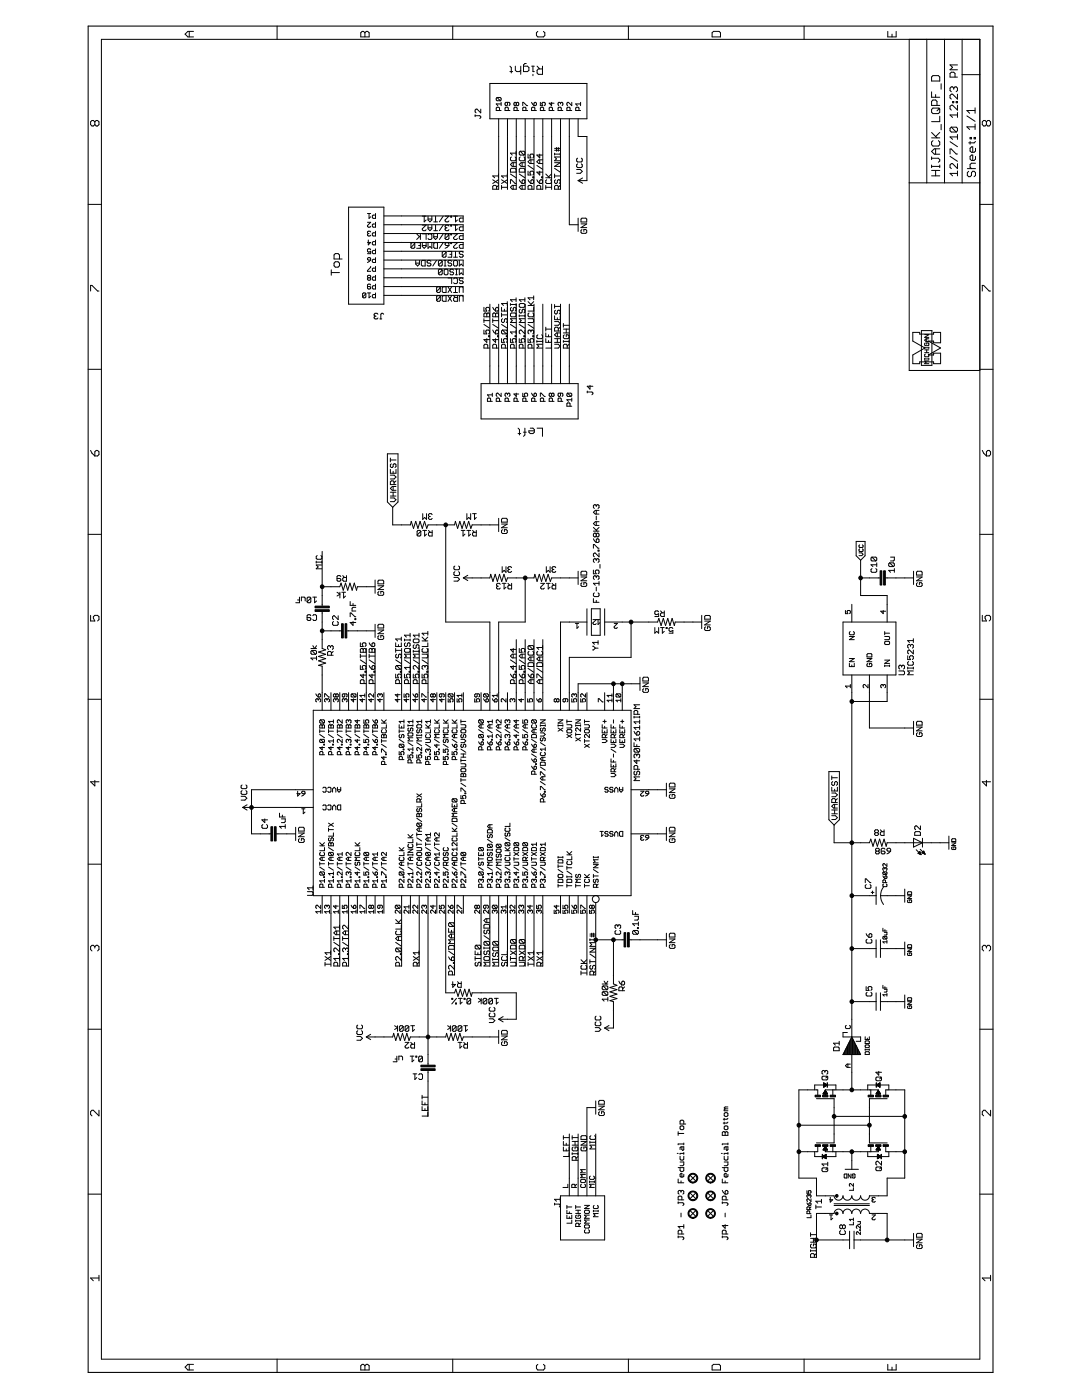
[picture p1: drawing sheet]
<svg xmlns="http://www.w3.org/2000/svg" width="216mm" height="279mm" viewBox="0 0 216 279" stroke-linecap="round" stroke-linejoin="round" font-family="sans-serif">
<g fill="#000" stroke="#000" stroke-width=".2">
<path d="M20.2 7.9v263.4zM36.9 6.8l.6-.5zM36.9 6.8l.6 .6zM37.5 6.3h1.1zM37.8 6.3v1.1zM37.5 7.4h1.1zM55.3 5.2v2.7zM72 6.5v.9zM72 6.5l.3-.2zM72.3 6.3h.2zM72.5 6.3l.3 .2zM72.8 6.5l.3-.2z"/>
<path d="M72.8 6.5v.9zM73.1 6.3h.3zM73.4 6.3l.3 .2zM72 7.4h1.7zM73.7 6.5v.9zM90.3 5.2v2.7zM97.7 16.7v7zM99 19.6v.3zM99 19.6l.2-.1zM99.2 19.5h.6zM99.8 19.5l.2 .1zM100 19.6v.3z"/>
<path d="M100 19.9l-.2 .2zM102 13.5v1.1zM101.7 13.2l.3 .3zM101.7 14.3h.6zM102.8 13.2v.8zM102.8 14l.3 .3zM103.1 14.3h.6zM103.9 13.2v1.6zM103.9 14l-.2 .3zM104.5 13v1.3zM104.5 14.3h.8zM104.7 12.7l-.2 .3z"/>
<path d="M104.7 12.7h.3zM105.3 14.3l.2-.3zM104.5 13.2h.8zM105.5 13.5v.5zM105.3 13.2l.2 .3zM106.3 13.2v1.1zM106.3 14.8v.3zM106.3 14.3h.3zM106.1 13.2h.5zM107 6.5v.6zM107 7.1l.3 .3zM107.2 14v.6z"/>
<path d="M107.4 13.8l-.2 .2zM107 6.5l.3-.2zM107.3 7.4h1.1zM107.2 14.6l.2 .2zM107.4 13.8h.8zM107.2 13.2l.5 .6zM108.2 13.2v1.6zM107.4 14.8h.8zM108.7 7.1l-.3 .3zM108.7 6.5v.6zM108.4 6.3l.3 .2zM97.7 16.7h19.4z"/>
<path d="M125.4 5.2v2.7zM142.1 7.4h1.7zM142.1 6.5v.9zM142.4 6.3l-.3 .2zM142.4 6.3h1.1zM143.8 6.5v.9zM143.5 6.3l.3 .2zM160.4 5.2v2.7zM177.1 6.3v1.1zM177.1 7.4h1.7zM178 6.8v.6zM178.8 6.3v1.1z"/>
<path d="M181.4 7.9h3.5zM185.9 18.3v1.1zM185.9 16.2h1.6zM185.9 15.4v.8zM186.2 20h.5zM186.2 15.1l-.3 .3zM186.7 20l.3 .2zM186.7 18.9v.5zM186.2 15.1h1zM185.9 19.4h1.6zM187.5 15.4v.8zM187.2 15.1l.3 .3z"/>
<path d="M187.8 16.7v1.1zM184.9 7.9h3.6zM189.6 19v.5zM189.6 19.5l.2 .3zM189.6 17.6v.5zM189.8 17.3l-.2 .3zM189.6 14.7v.7zM189.6 14.7l.2-.3zM189.6 13.9l.5-.5zM189.6 13h1.5zM189.8 18.8l-.2 .2zM189.6 18.1l.2 .2z"/>
<path d="M189.8 17.3h.3zM189.8 14.4h.5zM189.8 18.8h.3zM190.1 17.3l.2 .3zM189.6 13l.5 .4zM190.3 17.6v.2zM190.6 17.3l-.3 .3zM190.3 14.4l.3 .3zM190.6 17.3h.2zM190.6 14.7v.7zM190.8 17.3l.3 .3zM191.1 18.8v1z"/>
<path d="M190.1 18.8l1 1zM191.1 17.6v.5zM190.8 18.3l.3-.2zM189.6 15.4h1.5zM189.6 13.9h1.5zM188.5 7.9h3.5zM192 7.9v7zM192 14.9v21.6zM195.5 7.9v7zM192 7.9h3.5zM192 14.9h3.5zM20.2 7.9h175.3z"/>
<path d="M18.1 24.3v.6zM18.1 24.3l.3-.3zM18.1 24.9l.3 .2zM18.4 24h.2zM18.6 24l.3 .3zM18.4 25.1h.2zM18.9 24.3l.3-.3zM18.6 25.1l.3-.2zM18.9 24.3v.6zM19.2 24h.3zM18.9 24.9l.3 .2zM19.5 24l.2 .3z"/>
<path d="M19.2 25.1h.3zM19.7 24.3v.6zM19.7 24.9l-.2 .2zM94.8 22.9v.4zM94.8 22v.3zM94.8 22.3l.2 .2zM95 21.8l-.2 .2zM95 21.8h.2zM95.7 23.7l.2-.2zM94.8 23.1h.9zM95.9 23.3v.2zM95.7 23.1l.2 .2z"/>
<path d="M95.9 21.8v.7zM95.2 21.8l.7 .7zM97.7 23.7h19.4zM98.3 37.2v.6zM98.3 37.2l.2-.2zM98.3 36.6l1.2-.7zM98.3 35.9l1.2 .7zM98.3 35.1h1.2zM98.5 37h.4zM98.3 35.1l.4 .4zM98.9 37l.2 .2zM99 21.6v.5z"/>
<path d="M99.2 21.4l-.2 .2zM99 20.7h1zM99.1 37.2v.6zM99.1 37.4l.4-.4zM99.2 21.4h.3zM99 19.9l.2 .2zM99 20.7l.3 .4zM98.3 37.8h1.2zM99.5 34.7v.8zM99.5 21.4l.2 .2zM99.5 23.7v3.5zM99.5 27.2v10.6z"/>
<path d="M99.7 21.6v.5zM99.2 20.1h.6zM99.2 19.5l.6 .6zM99 22.1h1zM100 20.4v.7zM100.1 37v.8zM100.1 36.6l1.1-.7zM100.1 35.9l1.1 .7zM100.1 35.1h1.1zM100.1 35.1l.4 .4zM100.8 21.6v.5zM100.9 21.4l-.1 .2z"/>
<path d="M100.8 20.6v.3zM100.8 20.9l.1 .2zM100.9 21.4h.4zM100.9 20.4l-.1 .2zM100.9 21.1h.2zM101.3 20.9l-.2 .2zM100.1 37.4h1.1zM101.2 34.7v.8zM101.3 21.4l.1 .2zM101.3 20.4v.5zM101.3 23.7v3.5zM101.3 27.2v10.6z"/>
<path d="M101.4 21.6v.5zM101.6 21.1l.1-.2zM100.9 20.4h.7zM100.8 22.1h.9zM101.7 20.6v.3zM101.6 20.4l.1 .2zM102.2 37l-.3 .4zM101.9 35.9v.7zM101.9 35.9h.1zM101.9 34.4h1.1zM101.9 33.8v.6zM101.9 32.8l.3-.3z"/>
<path d="M101.9 31.5v.4zM101.9 31.9l.1 .2zM101.9 30.6h1.1zM102 35.9l.8 .7zM102 33.6l-.1 .2zM102 31.3l-.1 .2zM102 32.1h.8zM101.9 37.4l.3 .4zM102.2 37h.8zM101.9 32.8l.3 .4zM102.2 32.5h.8zM101.9 30.6l.3 .3z"/>
<path d="M102.4 37v.8zM102.4 32.5v.7zM102.6 21.6v.5zM102.7 21.4l-.1 .2zM102.6 20.6v.3zM102.7 20.4l-.1 .2zM102.7 21.4h.3zM102.6 20.9l.1 .2zM102.7 20.4h.2zM102.8 36.6h.2zM102 33.6h.8zM103 31.9l-.2 .2z"/>
<path d="M102.9 20.4l.1 .2zM102.7 21.1h.2zM102.2 37.8h.8zM101.9 34.7l1.1 .8zM103 33.8v.6zM102.8 33.6l.2 .2zM102.2 33.2h.8zM103 31.5v.4zM102.8 31.3l.2 .2zM103 30.2v.7zM103 21.4l.2 .2zM103.2 20.4l-.2 .2z"/>
<path d="M103 20.9l-.1 .2zM103 20.6v.3zM103 23.7v3.5zM103 27.2v10.6zM103.2 21.6v.5zM103.2 20.4h.2zM103 20.9l.2 .2zM103.4 20.4l.1 .2zM103.2 21.1h.2zM102.6 22.1h.9zM103.5 20.6v.3zM103.5 20.9l-.1 .2z"/>
<path d="M103.6 37.4l.4-.4zM103.6 35.9l.2 .3zM103.6 34.4h1.1zM103.6 33.8v.6zM103.6 32.8l.4-.3zM103.6 31.5v.4zM103.6 31.9l.2 .2zM103.6 30.4v.4zM103.6 30.4l.2-.2zM103.8 36.2l.4 .4zM103.8 33.6l-.2 .2zM103.8 31.3l-.2 .2z"/>
<path d="M103.8 32.1h.7zM103.6 30.8l.2 .1zM103.8 30.2h.7zM103.6 37.4l.4 .4zM104 37h.7zM103.6 32.8l.4 .4zM104 32.5h.7zM104.2 37v.8zM104.2 36.6h.3zM104.2 36v.6zM104.2 32.5v.7zM104.3 21.6v.5z"/>
<path d="M104.5 21.4l-.2 .2zM104.3 20.4v.7zM104.3 20.4h.2zM104.4 35.9l-.2 .1zM104.5 21.4h.3zM104.5 20.4l.6 .7zM104.5 36.6l.2-.2zM104.4 35.9h.1zM103.8 33.6h.7zM104.5 32.1l.2-.2zM103.8 30.9h.7zM104.5 30.2l.2 .2z"/>
<path d="M103.8 30.2l.7 .7zM104 37.8h.7zM104.7 36v.4zM104.5 35.9l.2 .1zM103.6 34.7l1.1 .8zM104.7 33.8v.6zM104.5 33.6l.2 .2zM104 33.2h.7zM104.7 31.5v.4zM104.5 31.3l.2 .2zM104.7 30.4v.4zM104.7 30.8l-.2 .1z"/>
<path d="M104.8 21.4l.1 .2zM104.8 23.7v3.5zM104.8 27.2v10.6zM104.9 21.6v.5zM105.1 21.1h.2zM104.3 22.1h1zM105.4 37.2v.6zM105.4 37.2l.2-.2zM105.4 35.9l.2 .3zM105.4 34.2v.7zM105.4 34.9h.5zM105.4 32.3l.3-.4z"/>
<path d="M105.4 30.8v.7zM105.4 31.5h.5zM105.6 37h.3zM105.6 36.2l.3 .4zM105.7 34.4v.1zM105.7 34.4l.2-.2zM105.4 32.3l.3 .3zM105.7 31.9h.8zM105.7 30.9v.2zM105.7 30.9l.2-.1zM105.9 37l.2 .2zM105.9 36.6h.4z"/>
<path d="M105.9 36v.6zM105.7 34.5l.2 .4zM105.9 34.2h.4zM105.9 31.9v.7zM105.7 31.1l.2 .4zM105.9 30.8h.4zM106.1 21.6v.5zM106.1 21.6l.1-.2zM106.1 20.4l.1 .3zM106.1 37.2v.6zM105.9 36l.2-.1zM106.2 21.4h.4z"/>
<path d="M106.2 20.7l.4 .4zM106.5 36.4l-.2 .2zM106.1 35.9h.2zM106.3 35.3v.2zM106.3 35.3h.2zM106.3 34.2l.2 .2zM106.3 30.8l.2 .1zM105.4 37.8h1.1zM106.5 36v.4zM106.3 35.9l.2 .1zM106.3 35.5h.2zM106.5 35.3v.2z"/>
<path d="M106.5 34.4v.3zM106.5 34.7l-.2 .2zM105.4 33l1.1 .8zM105.7 32.6h.8zM106.5 30.9v.4zM106.5 31.3l-.2 .2zM106.6 21.4l.1 .2zM106.6 21.1h.3zM106.6 20.6v.5zM106.6 23.7v3.5zM106.6 27.2v10.6zM106.7 21.6v.5z"/>
<path d="M106.7 20.4l-.1 .2zM106.9 21.1l.1-.2zM106.7 20.4h.2zM106.1 22.1h.9zM107 20.6v.3zM106.9 20.4l.1 .2zM107.1 37.2v.6zM107.1 37.2l.2-.2zM107.1 35.9l.2 .3zM107.1 34.4l.6 .5zM107.1 32.3l.4-.4zM107.1 30.9l.6 .6z"/>
<path d="M107.3 37h.4zM107.3 36.2l.4 .4zM107.1 32.3l.4 .3zM107.5 31.9h.8zM107.7 37l.2 .2zM107.7 36.6h.4zM107.7 36v.6zM107.7 34.2v.7zM107.7 31.9v.7zM107.7 30.8v.7zM107.8 21.6v.5zM107.8 21.6l.2-.2z"/>
<path d="M107.8 20.4v.7zM107.8 21.1h.5zM107.9 37.2v.6zM107.7 36l.2-.1zM108 21.4h.3zM108.1 36.6l.2-.2zM107.9 35.9h.2zM108.1 35.3v.2zM108.1 35.3h.2zM108.1 20.6v.1zM108.1 20.6l.2-.2zM107.1 37.8h1.2z"/>
<path d="M108.3 36v.4zM108.1 35.9l.2 .1zM108.1 35.5h.2zM108.3 35.3v.2zM107.1 34.4h1.2zM107.1 33l1.2 .8zM107.5 32.6h.8zM107.1 30.9h1.2zM108.3 21.4l.2 .2zM108.1 20.7l.2 .4zM108.3 20.4h.3zM108.3 23.7v3.5z"/>
<path d="M108.3 27.2v10.6zM108.5 21.6v.5zM108.6 20.4l.2 .2zM107.8 22.1h1zM108.8 20.6v.3zM108.8 20.9l-.2 .2zM108.9 37v.8zM108.9 36v.4zM108.9 36.4l.2 .2zM108.9 35.5h1.1zM109.1 35.9l-.2 .1zM109.1 36.6h.7z"/>
<path d="M109.5 35.3l.5-.6zM109.6 21.6v.5zM109.6 21.6l.1-.2zM109.6 20.6l.5 .5zM108.9 34.7l.7 .8zM109.7 21.4h.4zM109.8 36.6l.2-.2zM108.9 37.4h1.1zM110 36v.4zM109.8 35.9l.2 .1zM110.1 21.4l.1 .2zM110.1 20.4v.7z"/>
<path d="M110.1 23.7v3.5zM110.1 27.2v10.6zM110.2 21.6v.5zM109.6 22.1h1zM109.6 20.6h1zM110.7 37.2v.6zM110.7 37.2l.1-.2zM110.7 36v.4zM110.7 36.4l.1 .2zM110.7 34.7v.8zM110.7 33.2l1.1-.7zM110.7 32.1l.3-.4z"/>
<path d="M110.7 31.3h1.1zM110.7 30.6v.3zM110.7 29.6h1.1zM110.8 37h.4zM110.7 36l.1-.1zM110.8 36.6h.2zM111.2 36.4l-.2 .2zM110.7 31.3l.3 .4zM111 29.6v.6zM111 29.4v.2zM111.2 37l.2 .2zM111.2 36v.4z"/>
<path d="M111.2 36l.2-.1zM111.4 21.6v.5zM111.5 21.4l-.1 .2zM111.4 20.6v.3zM111.5 20.4l-.1 .2zM111.4 37.2v.6zM111.4 37.4l.4-.4zM111.4 35.9h.2zM111.4 29.4v.8zM111.5 21.4h.3zM111.4 20.9l.1 .2zM111.5 20.4h.2z"/>
<path d="M111.6 35.9l.2 .1zM111.7 20.4l.1 .2zM110.7 37.8h1.1zM111.8 36v.4zM111.8 36.4l-.2 .2zM110.7 35.1h1.1zM110.7 33.6l1.1 .8zM110.7 33.2h1.1zM110.7 32.5h1.1zM110.7 32.1h1.1zM111.8 30.6v.3zM110.7 30.8h1.1z"/>
<path d="M110.7 30h1.1zM111.8 21.4l.2 .2zM111.8 20.6v.1zM112 20.4l-.2 .2zM111.8 23.7v3.5zM111.8 27.2v10.6zM112 21.6v.5zM112 20.4h.2zM112.2 20.4l.1 .2zM111.4 22.1h.9zM112.3 20.6v.3zM112.3 20.9l-.1 .2z"/>
<path d="M113.1 21.6v.5zM113.3 21.4l-.2 .2zM113.1 20.6v.3zM113.1 20.9l.2 .2zM113.3 21.4h.3zM113.3 20.4l-.2 .2zM113.3 20.4h.1zM113.6 21.4l.1 .2zM113.6 23.7v3.5zM113.6 27.2v17.7zM113.7 21.6v.5zM113.1 22.1h1z"/>
<path d="M114.1 20.4v.7zM113.4 20.4l.7 .7zM114.9 21.6v.5zM114.9 21.6l.1-.2zM114.9 20.7h.9zM115 21.4h.4zM115.1 34.6h.7zM115.1 32.9v.4zM115.1 33.3l.2 .1zM115.1 31.7v.4zM115.1 32.1l.2 .2zM114.9 20.7l.3 .4z"/>
<path d="M115.3 32.7l-.2 .2zM115.3 33.4h.7zM115.1 31.7l.2-.1zM115.3 32.3h.7zM115.4 21.4l.1 .2zM115.4 36l.8 .6zM115.4 23.7v3.5zM115.5 21.6v.5zM115.8 34.6l.4-.4zM115.1 33.8h.7zM114.9 22.1h.9zM115.8 20.4v.7z"/>
<path d="M116 33.4l.2-.1zM116 32.3l.2-.2zM115.8 33.8l.4 .4zM116.2 32.9v.4zM116 32.7l.2 .2zM116.2 31.7v.4zM116 31.6l.2 .1zM115.4 36l.8-.5zM115.4 36h1.7zM117.1 16.7v7zM117.1 27.2v8.8zM115.4 27.2h1.7z"/>
<path d="M181.4 7.9v28.6zM184.9 7.9v28.6zM181.4 36.5h3.5zM185.9 34h1.6zM185.9 32.9v.6zM185.9 31.3v.6zM185.9 30.2l.5-.5zM185.9 28.3v.6zM185.9 28.9l.3 .2zM185.9 27.5h1.6zM185.9 24.3h1.6zM185.9 21.8v.6z"/>
<path d="M186.2 21.6l-.3 .2zM185.9 20.2v.8zM185.9 20.2l.3-.2zM186.2 28.1l-.3 .2zM186.2 29.1h1zM185.9 22.4l.3 .3zM186.2 21.6h1zM185.9 30.2l.5 .6zM186.4 29.7h1.1zM186.7 34v1.1zM186.7 29.7v1.1zM186.7 27.3l.8-.9z"/>
<path d="M185.9 26.4l1.1 1.1zM187 22.1l.5-.5zM187 20.2v.8zM187.2 32.4l.3-.3zM185.9 31.6h1.3zM187.2 29.1l.3-.2zM186.2 22.7h1zM187.2 21.6l.3 .2zM185.9 35.1h1.6zM187.5 32.9v.6zM185.9 33.2h1.6zM187.5 31.9v.2z"/>
<path d="M187.2 31.6l.3 .3zM186.4 30.8h1.1zM187.5 28.3v.6zM187.2 28.1l.3 .2zM187.5 23.2v1.1zM187.5 21.8v.6zM187.5 22.4l-.3 .3zM185.9 21h1.6zM187.8 24.8v1.1zM188.5 7.9v28.6zM184.9 36.5h3.6zM189.6 34.6h1.5z"/>
<path d="M189.6 32.9v.5zM189.6 33.4l.2 .3zM189.6 29.7v1zM189.6 29.7h.2zM189.6 27.3h1.5zM189.6 25.6v.5zM189.6 25.6l.2-.2zM189.6 22.9h1.5zM189.6 21.2v.5zM189.6 21.7l.2 .3zM189.8 32.7l-.2 .2zM189.8 29.7l1 1z"/>
<path d="M189.6 26.1l.2 .3zM189.8 25.4h1zM189.6 21.2l.2-.2zM189.6 34.6l.5 .5zM189.8 32.7h.3zM189.6 27.3l.5 .5zM189.6 22.9l.5 .5zM189.8 21h.3zM190.1 20.3v.2zM190.1 20.3h.2zM190.3 20.3v.2zM190.1 20.5h.2z"/>
<path d="M190.8 30.7h.3zM189.8 26.4h1zM190.8 25.4l.3 .2zM189.8 25.4l1 1zM190.8 20.3v.2zM190.8 20.3h.3zM191.1 34.1v1zM191.1 32.7v1zM190.1 32.7l1 1zM189.6 31.2l1.5 1zM189.6 28.3l1.5 1zM191.1 26.8v1z"/>
<path d="M191.1 25.6v.5zM191.1 26.1l-.3 .3zM191.1 22.5v.9zM191.1 21v1zM190.1 21l1 1zM191.1 20.3v.2zM190.8 20.5h.3zM192 36.5h3.5zM188.5 36.5h3.5zM192.9 25.3h1.7zM192.9 22.1h1.7zM193 34.5v.5z"/>
<path d="M193 35l.3 .3zM193 33.7h1.6zM193.3 34.2l-.3 .3zM193.3 35.3h.3zM193.3 28.5h1.1zM192.9 25.3l.6 .5zM192.9 22.1l.6 .5zM193.6 35.3l.2-.3zM193.6 32.8v.6zM193.6 32.8l.2-.2zM193.6 31.2v.5zM193.6 31.2l.2-.3z"/>
<path d="M193.6 29.6v.5zM193.6 29.6l.2-.3zM193.6 28.2v.6zM193.6 27.4v.3zM193.6 27.4h.2zM193.8 34.5v.5zM194.1 34.2l-.3 .3zM193.6 33.4l.2 .3zM193.8 32.6h.8zM193.6 31.7l.2 .3zM193.8 30.9h.3zM193.6 30.1l.2 .3z"/>
<path d="M193.8 29.3h.3zM193.8 27.4v.3zM193.6 27.7h.2zM194.1 34.2h.3zM194.1 30.9v1.1zM194.1 29.3v1.1zM194.4 34.2l.2 .3zM193.8 32h.6zM193.8 30.4h.6zM194.4 28.5l.2-.3zM194.4 27.4v.3zM194.4 27.4h.2z"/>
<path d="M194.6 24.8v1zM192.9 23.1l1.7 1.1zM194.6 21.5v1.1zM194.6 34.5v.5zM194.4 35.3l.2-.3zM194.6 31.2v.5zM194.6 31.7l-.2 .3zM194.6 29.6v.5zM194.4 30.4l.2-.3zM194.6 27.4v.3zM194.4 27.7h.2zM195.5 14.9v21.6z"/>
<path d="M196 24.3v.6zM196 24.3l.3-.3zM196 24.9l.3 .2zM196.3 24h.3zM196.6 24l.2 .3zM196.3 25.1h.3zM197.1 24l-.3 .3zM196.6 25.1l.2-.2zM196.8 24.3v.6zM197.1 24h.3zM196.8 24.9l.3 .2zM197.4 24l.3 .3z"/>
<path d="M197.1 25.1h.3zM197.7 24.3v.6zM197.4 25.1l.3-.2zM17.6 40.8h2.6zM18.1 57v1.1zM18.1 57h.3zM18.4 57l1.1 1.1zM19.5 58.1h.2zM66.1 53.8v1.1zM66.7 52.5v.5zM66.7 53l.2 .3zM66.7 50.9v.8z"/>
<path d="M66.9 50.6l-.2 .3zM66.9 52.2l-.2 .3zM66.9 53.3h.6zM66.9 50.6h.6zM66.9 52.2h.6zM67.7 53l-.2 .3zM67.5 50.6l.2 .3zM66.1 54.4h1.6zM67.7 52.5v.5zM67.5 52.2l.2 .3zM67.7 50.9v.8zM66.7 51.7h1.6z"/>
<path d="M69.6 41.3v19.4zM72.3 58.6v.7zM72.3 58.6l.2-.1zM72.3 59.3l.2 .1zM72.5 58.5h.3zM72.5 59.4h.3zM72.8 58.5l.2 .1zM73 58.6v.7zM73 59.3l-.2 .1zM72.3 59.3l.7-.7zM73.3 44.4h.7zM73.3 45v.2z"/>
<path d="M73.3 45.2l.2 .1zM73.3 46.8v.1zM73.3 46.8l.2-.2zM73.3 46.3v.2zM73.3 46.3l.2-.2zM73.3 50.6h.7zM73.3 49.8v.3zM73.3 49.8l.2-.1zM73.3 52.4l.3-.2zM73.3 51.6v.2zM73.3 51.8l.2 .1zM73.3 54v.1z"/>
<path d="M74 53.3l-.7 .7zM73.3 55.6v.2zM73.3 55.6l.2-.2zM73.3 55.1v.2zM73.3 55.1l.2-.2zM73.3 56.9v.6zM73.3 57.5l.2 .2zM73.5 45.3h.3zM73.3 46.9l.2 .2zM73.5 46.6h.1zM73.3 46.5l.2 .1zM73.5 46.1h.3z"/>
<path d="M73.5 47.9v1zM74 48.4l-.5 .5zM73.3 50.1l.2 .2zM73.5 49.7h.3zM73.5 51.4l-.2 .2zM73.5 51.9h.5zM73.3 55.8l.2 .1zM73.3 55.3l.2 .1zM73.5 54.9h.3zM73.5 56.7l-.2 .2zM73.5 57.7h.3zM73.6 42.6v1z"/>
<path d="M73.5 50.3h.1zM73.6 52.2l.4-.3zM73.6 58.5v.9zM74 45.2l-.2 .1zM73.5 47.1h.3zM73.8 46.1l.2 .2zM73.8 49.7l.2 .1zM73.5 51.4h.3zM73.5 55.9h.3zM73.8 54.9l.2 .2zM73.8 55.4l.2 .2zM73.5 55.4h.3z"/>
<path d="M73.5 56.7h.3zM74 57.5l-.2 .2zM73.3 57.2h.5zM74 43.3l-.4 .3zM73.3 42.6h.7zM74 44.4l-.7 .6zM73.8 47.1l.2-.2zM73.3 48.4h.7zM74 50.1v.5zM73.6 50.3l.4-.2zM74 51.6v.3zM73.8 51.4l.2 .2z"/>
<path d="M73.3 54.1h.7zM74 53.2v.1zM74 55.8l-.2 .1zM74 55.1v.2zM74 55.3l-.2 .1zM74 55.6v.2zM73.8 56.7l.2 .2zM74 57.3v.2zM73.8 57.2l.2 .1zM74 59.1l-.4 .3zM73.3 58.5h.7zM74.3 43.1v.3z"/>
<path d="M74.5 42.9l-.2 .2zM74.3 44.9v.3zM74.3 44.9l.2-.2zM74.3 46.6v.3zM74.3 46.6l.2-.1zM74.3 48.4v.3zM74.3 48.4l.2-.2zM74.3 50.1v.4zM74.3 50.1l.2-.1zM74.3 51.9v.3zM74.3 51.9l.2-.1zM74.3 53.7v.3z"/>
<path d="M74.3 53.7l.2-.2zM74.3 55.4v.4zM74.3 55.4l.2-.1zM74.3 57.2v.3zM74.3 57.2l.2-.2zM74.3 58.9v.4zM74.3 58.9l.2-.1zM74.3 43.4l.2 .2zM74.5 42.9h.4zM74.3 45.2l.2 .1zM74.5 44.7h.4zM74.3 46.9l.2 .2z"/>
<path d="M74.5 46.5h.4zM74.3 48.7l.2 .2zM74.5 48.2h.4zM74.3 50.5l.2 .1zM74.5 50h.4zM74.3 52.2l.2 .2zM74.5 51.8h.4zM74.3 54l.2 .1zM74.5 53.5h.4zM74.3 55.8l.2 .1zM74.5 55.3h.4zM74.3 57.5l.2 .2z"/>
<path d="M74.5 57h.4zM74.3 59.3l.2 .1zM74.5 58.8h.4zM74.9 42.6v1zM74.5 43.6h.4zM74.9 44.4v.9zM74.5 45.3h.4zM74.9 46.1v1zM74.5 47.1h.4zM74.9 47.9v1zM74.5 48.9h.4zM74.9 49.7v.9z"/>
<path d="M74.5 50.6h.4zM74.9 51.4v1zM74.5 52.4h.4zM74.9 53.2v.9zM74.5 54.1h.4zM74.9 54.9v1zM74.5 55.9h.4zM74.9 56.7v1zM74.5 57.7h.4zM74.9 58.5v.9zM74.5 59.4h.4zM69.6 41.3h7z"/>
<path d="M76.6 43.1h3.5zM76.6 44.9h3.5zM76.6 46.6h3.5zM76.6 48.4h3.5zM76.6 50.1h3.5zM76.6 51.9h3.5zM76.6 53.7h3.5zM76.6 55.4h3.5zM76.6 57.2h3.5zM76.6 58.9h3.5zM80.1 51.9h12.4zM80.1 57.2h12.4z"/>
<path d="M80.1 53.7h12.4zM80.1 48.4h12.4zM80.1 46.6h12.4zM80.1 43.1h12.4zM80.1 44.9h12.4zM82 48.6v.8zM82.2 48.4l-.2 .2zM82 49.4l.2 .2zM82.2 48.4h.4zM82.2 49.6h.4zM82.6 48.4l.2 .2zM82.8 48.6v.8z"/>
<path d="M82.6 49.6l.2-.2zM82.8 48.6l-.8 .8zM83 52v.7zM83.1 49.6h.8zM83 52.7l.3 .4zM83.7 52v.7zM83.7 52.7l-.4 .4zM83 52.5h.7zM83.1 46.7l.6 .5zM83.9 48.4v1.2zM83.1 48.4h.8zM83.5 49h.4z"/>
<path d="M83.9 46.7v1.1zM83.1 47.8l.8-.7zM84.1 52.2v.7zM84.1 52.9l.2 .2zM84.3 52l-.2 .2zM84.3 53.1h.5zM84.3 48.4v.8zM84.3 44.9h.7zM84.3 45.7v.1zM84.3 45.8l.2 .2zM84.5 46h.3zM84.3 49.2l.3 .4z"/>
<path d="M84.6 43.1v1.2zM84.8 52v1.1zM84.3 52h.5zM84.8 46l.2-.2zM85 48.4v.8zM84.6 49.6l.4-.4zM84.3 49h.7zM85 46.7v1.1zM84.3 46.7h.7zM85 43.9l-.4 .4zM84.3 43.1h.7zM84.3 45.7l.7-.8z"/>
<path d="M85.2 52.9l.2 .2zM85.2 52.2v.1zM85.2 52.2l.2-.2zM85.4 53.1h.4zM85.2 52.3l.2 .2zM85.4 52h.4zM85.4 48.4v1.2zM85.4 47.6l.2 .2zM85.4 43.1v.8zM85.4 44.9v.8zM85.6 47.8h.4zM85.6 46.7l-.2 .2z"/>
<path d="M86 52.9l-.2 .2zM85.4 52.5h.4zM85.8 52l.2 .2zM85.4 49.6l.4-.4zM85.4 43.9l.4 .4zM85.4 45.7l.4 .3zM86 52.7v.2zM85.8 52.5l.2 .2zM86 47.8l.2-.2zM85.6 46.7h.4zM86.2 48.4v1.2zM85.8 49.2l.4 .4z"/>
<path d="M86.2 46.9v.7zM86 46.7l.2 .2zM86.2 43.1v.8zM86.2 43.9l-.4 .4zM85.4 43.7h.8zM86.2 44.9v.8zM86.2 45.7l-.4 .3zM85.4 45.5h.8zM86.6 48.6v.8zM86.6 49.4l.1 .2zM86.6 46.7v.7zM86.6 48.6l.1-.2z"/>
<path d="M86.7 49.6h.6zM86.6 47.4l.3 .4zM86.9 43.1v1.2zM86.9 44.9v1.1zM87.1 52l-.7 1.1zM87.1 59.2v.7zM87.1 59.2l.2-.2zM87.1 57.4v.8zM87.3 57.2l-.2 .2zM87.3 59h.4zM87.1 58.2l.2 .2zM87.3 57.2h.4z"/>
<path d="M87.3 48.4v1.2zM86.7 48.4h.6zM87.3 46.7v.7zM87.3 47.4l-.4 .4zM86.6 47.2h.7zM86.6 44.3h.7zM86.6 46h.7zM87.5 52.2v.7zM87.7 52l-.2 .2zM87.5 53.9v.8zM87.5 53.9l.2-.2zM87.5 52.9l.2 .2z"/>
<path d="M87.7 52h.4zM87.7 59l.2 .2zM87.3 58.4h.4zM87.7 57.2l.2 .2zM87.5 54.7l.2 .1zM87.7 53.7h.4zM87.9 59.2v.7zM87.9 59.9l-.2 .2zM87.9 59.2l-.8 .7zM87.9 57.4v.8zM87.9 58.2l-.2 .2zM87.9 57.4l-.8 .8z"/>
<path d="M87.7 53.1h.4zM88.1 52l.1 .2zM87.7 54.8h.4zM88.1 53.7l.1 .2zM88.2 52.2v.7zM88.2 52.9l-.1 .2zM87.5 52.9l.7-.7zM88.2 50.4v.7zM88.2 50.4l.2-.2zM88.2 59.2v.7zM88.2 59.9l.2 .2zM88.2 57.4v.8z"/>
<path d="M88.2 58.2l.2 .2zM88.2 53.9v.8zM88.2 54.7l-.1 .1zM87.5 54.7l.7-.8zM88.2 51.1l.2 .2zM88.4 50.2h.4zM88.2 59.2l.2-.2zM88.2 57.4l.2-.2zM88.4 58.4h.6zM88.4 48.4l-.7 1.2zM88.4 46.7l-.7 1.1zM88.4 43.1l-.7 1.2z"/>
<path d="M88.4 44.9l-.7 1.1zM88.6 53.9v.8zM88.6 54.7l.2 .1zM88.8 52v1.1zM88.4 51.3h.4zM88.8 50.2l.2 .2zM88.8 54.8h.4zM88.8 53.7l-.2 .2zM88.8 49.6l.4-.2zM88.8 48.6v.2zM88.8 48.8l.2 .2zM88.8 46.9v.7z"/>
<path d="M89 46.7l-.2 .2zM88.8 43.1h.8zM88.8 43.9v.2zM88.8 44.1l.2 .2zM88.8 45.7v.1zM88.8 45.7l.2-.2zM88.8 45.1v.2zM89 44.9l-.2 .2zM88.6 52h.4zM88.6 53.1h.4zM89 50.4v.7zM89 51.1l-.2 .2z"/>
<path d="M89 50.4l-.8 .7zM88.4 59h.6zM89 57.2v1.2zM88.4 57.2h.6zM89 48.4l-.2 .2zM89 49h.6zM88.8 47.6l.2 .2zM89 46.7h.4zM89 44.3h.4zM88.8 45.8l.2 .2zM89 45.5h.2zM88.8 45.3l.2 .2z"/>
<path d="M89 44.9h.4zM89.2 54.8l.2-.1zM88.8 53.7h.4zM89.2 49.4l.4-.4zM89.4 52.9l.2 .2zM89.4 52.2v.1zM89.6 52l-.2 .2zM89.4 51.3h.7zM90.1 57.2l-.7 1.2zM89.4 53.9v.8zM89.2 53.7l.2 .2zM89 48.4h.4z"/>
<path d="M89 47.8h.4zM89.4 46.7l.2 .2zM89.4 44.3l.2-.2zM89 46h.4zM89.4 44.9l.2 .2zM89.6 53.1h.3zM89.4 52.3l.2 .2zM89.6 52h.3zM89.6 48.6v.4zM89.4 48.4l.2 .2zM89.6 46.9v.7zM89.6 47.6l-.2 .2z"/>
<path d="M88.8 47.6l.8-.7zM89.6 43.1l-.8 .8zM89.6 45.8l-.2 .2zM89.8 54.7l.2 .1zM89.8 53.9v.2zM89.8 53.9l.2-.2zM90.1 52.9l-.2 .2zM89.6 52.5h.3zM89.9 52l.2 .2zM89.9 48.4v.2zM89.9 48.4h.2zM89.9 46.7v.2z"/>
<path d="M89.9 46.7h.2zM89.9 43.1v.2zM89.9 43.1h.2zM89.9 44.9v.2zM89.9 44.9h.2zM90 54.8h.3zM89.8 54.1l.2 .2zM90 53.7h.3zM90.1 55.5v1.1zM89.4 55.5h.7zM90.1 52.7v.2zM89.9 52.5l.2 .2z"/>
<path d="M90.1 50.2v1.1zM89.4 50.2h.7zM89.8 50.8h.3zM89.4 57.2l.7 1.2zM90.1 48.4v.2zM89.9 48.6h.2zM90.1 46.7v.2zM89.9 46.9h.2zM90.1 43.1v.2zM89.9 43.3h.2zM90.1 44.9v.2zM89.9 45.1h.2z"/>
<path d="M90.3 54.8l.2-.1zM90 54.3h.3zM90.3 53.7l.2 .2zM90.5 56.4l.2 .2zM90.5 52.2v.7zM90.5 52.9l.2 .2zM90.5 59.6v.3zM90.5 59.6l.2-.2zM90.5 54.5v.2zM90.3 54.3l.2 .2zM90.5 48.4h.8zM90.5 49.2v.2z"/>
<path d="M90.5 49.4l.2 .2zM90.5 46.7h.8zM90.5 47.4v.2zM90.5 47.6l.2 .2zM90.7 56.6h.4zM90.7 55.5l-.2 .2zM90.7 53.1h.4zM90.7 52l-.2 .2zM90.7 59.4h.6zM90.7 49.6h.4zM90.7 47.8h.4zM90.9 50.2v1.1z"/>
<path d="M90.5 59l.4 .4zM90.9 57.2v1.2zM90.9 43.1v1.2zM90.9 44.9v1.1zM91.1 56.6l.2-.2zM90.7 55.5h.4zM91.1 53.1l.2-.2zM90.7 52h.4zM91.1 53.7v1.1zM91.1 49.6l.2-.2zM91.1 47.8l.2-.2zM91.3 55.7v.7z"/>
<path d="M91.1 55.5l.2 .2zM91.3 52.2v.7zM91.1 52l.2 .2zM90.5 51.3h.8zM91.3 59v1.1zM90.5 58.4h.8zM90.9 53.7h.4zM90.9 54.8h.4zM91.3 48.4l-.8 .8zM90.5 47.4l.8-.7zM90.9 44.3l.4-.4zM90.5 43.1h.8z"/>
<path d="M91.3 45.7l-.4 .3zM90.5 44.9h.8zM91.7 56.4l.1 .2zM91.7 55.7v.2zM91.7 55.7l.1-.2zM91.7 52v1.1zM91.7 51.1l.1 .2zM91.7 50.4v.2zM91.7 50.4l.1-.2zM91.7 59.2v.9zM91.7 57.4v1zM91.7 53.7v1.1z"/>
<path d="M91.7 49v.4zM91.7 49l.1-.2zM91.7 47.2v.4zM91.7 47.2l.1-.1zM91.7 43.7v.4zM91.7 43.7l.1-.2zM91.7 45.5v.3zM91.7 45.5l.1-.2zM91.8 56.6h.4zM91.7 55.9l.1 .1zM91.8 55.5h.4zM91.8 51.3h.4z"/>
<path d="M91.7 50.6l.1 .2zM91.8 50.2h.4zM91.7 59.2l.1-.2zM91.8 57.2l-.1 .2zM91.7 49.4l.1 .2zM91.8 48.8h.6zM91.7 47.6l.1 .2zM91.8 47.1h.6zM91.7 44.1l.1 .2zM91.8 43.5h.6zM91.7 45.8l.1 .2zM91.8 45.3h.6z"/>
<path d="M91.7 53.1l.3-.4zM92 54.5l-.3 .3zM92.2 56.6l.2-.2zM91.8 56h.4zM92.2 55.5l.2 .2zM92.2 51.3l.2-.2zM91.8 50.8h.4zM92.2 50.2l.2 .2zM91.8 59h.4zM91.8 57.2h.4zM92.4 56.2v.2zM92.2 56l.2 .2z"/>
<path d="M92.4 52v1.1zM92 52.7l.4 .4zM92.4 50.9v.2zM92.2 50.8l.2 .1zM92.2 59l.2 .2zM92.4 57.4v1zM92.2 57.2l.2 .2zM92.4 53.7v1.1zM92 54.5l.4 .3zM92.4 48.4v1.2zM91.8 49.6h.6zM92.4 46.7v1.1z"/>
<path d="M91.8 47.8h.6zM92.4 43.1v1.2zM91.8 44.3h.6zM92.4 44.9v1.1zM91.8 46h.6zM80.1 55.4h12.4zM80.1 50.1h12.4zM80.1 58.9h12.4zM101.9 59.8h1.1zM103.6 59.8h1.1zM105.4 59.4h1.1zM105.4 59.4l.3 .4z"/>
<path d="M106.5 59.1v.7zM113.6 44.9h1.8zM115.4 43.5v2.7zM115.9 46v.4zM115.9 46.4l.2 .2zM115.9 45.4l1.2-.7zM115.9 44.3h1.2zM115.9 43.7v.6zM116.1 45.8l-.2 .2zM116.1 46.6h.8zM116.1 43.5l-.2 .2zM116.5 45.8v.4z"/>
<path d="M116.9 46.6l.2-.2zM116.5 45.8h.4zM116.1 43.5h.8zM117.1 46v.4zM116.9 45.8l.2 .2zM115.9 45.4h1.2zM115.9 44.7h1.2zM117.1 43.7v.6zM116.9 43.5l.2 .2zM196 57v1.1zM196 57h.3zM196.3 57l1.1 1.1z"/>
<path d="M197.4 58.1h.3zM195.5 40.8h2.6zM17.6 73.7h2.6zM69.6 60.7h7zM74.7 63.3v.2zM74.7 63.3l.1-.2zM74.7 62.7v.2zM74.7 62.7l.1-.2zM74.7 63.5l.1 .1zM74.8 63.1h.2zM74.7 62.9l.1 .2zM74.8 62.5h.4z"/>
<path d="M74.8 63.6h.4zM75.2 62.5l.2 .2zM75.4 63.5l-.2 .1zM76 62.7v.9zM76.2 62.5l-.2 .2zM75.8 63.6h.4zM76.2 62.5h.2zM76.4 62.5l.2 .2zM76.6 41.3v19.4zM87.1 59.9l.2 .2zM87.3 60.1h.4zM88.4 60.1h.6z"/>
<path d="M89 59v1.1zM90.1 59l-.7 1.1zM89.4 59l.7 1.1zM90.5 59.9l.2 .2zM90.7 60.1h.6zM92.4 59.2v.9zM96 76.6v7zM96.6 68.9v.6zM96.6 68.9l.2-.2zM96.6 67.8l.5 .5zM96.6 65.9v.7zM96.6 66.6h.5z"/>
<path d="M96.6 63.6v.8zM96.6 62.7v.5zM96.6 62.7l.2-.2zM96.6 61.3v.8zM96.6 62.1h.5zM96.8 68.7h.3zM96.8 62.5h.1zM96.9 66.1v.2zM96.9 66.1l.2-.2zM96.9 62.5l.2 .2zM96.9 61.5v.2zM96.9 61.5l.2-.2z"/>
<path d="M97.1 68.7l.2 .2zM97.1 67.6v.7zM96.9 66.3l.2 .3zM97.1 65.9h.4zM97.1 62.7l.2-.2zM97.1 62.7v.5zM96.9 61.7l.2 .4zM97.1 61.3h.4zM97.4 79.4l-.1 .2zM97.3 78.8h.9zM97.3 68.9v.6zM97.3 62.5h.2z"/>
<path d="M97.4 79.4h.3zM97.5 67v.2zM97.5 67h.2zM97.5 65.9l.2 .2zM97.5 62.5l.2 .2zM97.5 61.3l.2 .2zM97.3 78.8l.3 .3zM96.6 69.5h1.1zM96.6 67.8h1.1zM97.5 67.2h.2zM97.7 67v.2zM97.7 66.1v.3z"/>
<path d="M97.7 66.4l-.2 .2zM96.6 64.7l1.1 .8zM96.6 64h1.1zM96.6 63.2h1.1zM97.7 62.7v.5zM97.7 61.5v.4zM97.7 61.9l-.2 .2zM97.7 79.4l.2 .2zM97.7 73v3.6zM97.7 60.7v12.3zM97.9 79.6v.5zM98.2 78.5v.6z"/>
<path d="M98.3 68.9v.6zM98.3 68.9l.2-.2zM98.3 67.8l.6 .5zM98.3 65.9l.2 .4zM98.3 63.6v.8zM98.3 62.7v.5zM98.3 62.7l.2-.2zM98.3 61.3l.2 .4zM98.5 68.7h.4zM98.5 66.3l.4 .3zM98.5 62.5h.2zM98.5 61.7l.4 .4z"/>
<path d="M98.7 62.5l.2 .2zM98.9 68.7l.2 .2zM98.9 67.6v.7zM98.9 66.6h.4zM98.9 66.1v.5zM99.1 62.5l-.2 .2zM98.9 62.7v.5zM98.9 62.1h.4zM98.9 61.5v.6zM99 79.6l.2-.2zM99 78.6v.4zM99 79l.2 .1z"/>
<path d="M99.1 68.9v.6zM99.1 65.9l-.2 .2zM99.1 62.5h.2zM99.1 61.3l-.2 .2zM99.2 79.4h.3zM99.2 78.5l-.2 .1zM99.3 67v.2zM99.3 67h.2zM99.3 66.6l.2-.2zM99.1 65.9h.2zM99.3 62.5l.2 .2zM99.3 62.1l.2-.2z"/>
<path d="M99.1 61.3h.2zM99.2 78.5h.1zM98.3 69.5h1.2zM98.3 67.8h1.2zM99.3 67.2h.2zM99.5 67v.2zM99.5 66.1v.3zM99.3 65.9l.2 .2zM98.3 64.7l1.2 .8zM98.3 64h1.2zM98.3 63.2h1.2zM99.5 62.7v.5z"/>
<path d="M99.5 61.5v.4zM99.3 61.3l.2 .2zM99.5 79.4l.2 .2zM99.5 73v3.6zM99.5 60.7v12.3zM99.7 79.6v.5zM100 78.5v.6zM99.3 78.5l.7 .6zM100.1 68.9v.6zM100.1 68.9l.2-.2zM100.1 67.6v.7zM100.1 68.3h.5z"/>
<path d="M100.1 66.1v.3zM100.1 66.1l.2-.2zM100.1 63.8v.4zM100.1 64.2l.2 .2zM100.1 62.5v.7zM100.1 61.3v.8zM100.1 62.1h1.1zM100.1 60.6h1.1zM100.3 68.7h.3zM100.1 66.4l.2 .2zM100.3 65.9h.7zM100.3 63.6l-.2 .2z"/>
<path d="M100.3 64.4h.2zM100.5 67.8v.2zM100.5 67.8l.1-.2zM100.5 64.4l.1-.2zM100.1 60.6l.4 .4zM100.6 68.7l.2 .2zM100.5 68l.1 .3zM100.6 67.6h.4zM100.6 63.8v.4zM100.6 63.8l.2-.2zM100.6 61.7v.4zM100.8 79.6l.1-.2z"/>
<path d="M100.8 78.6v.4zM100.8 78.6l.1-.1zM100.8 68.9v.6zM100.8 63.6h.2zM100.9 79.4h.4zM100.8 79l.1 .1zM100.9 78.5h.2zM101 67.6l.2 .2zM101 67v.2zM101 67h.2zM100.3 66.6h.7zM101 65.9l.2 .2z"/>
<path d="M100.3 65.9l.7 .7zM101 63.6l.2 .2zM101.1 78.5l.2 .1zM100.1 69.5h1.1zM101.2 67.8v.3zM101.2 68.1l-.2 .2zM101 67.2h.2zM101.2 67v.2zM101.2 66.1v.3zM101.2 66.4l-.2 .2zM100.1 64.7l1.1 .8zM101.2 63.8v.4z"/>
<path d="M101.2 64.2l-.2 .2zM100.1 62.8h1.1zM101.2 61.3v.8zM101.2 60.2v.8zM101.3 79.4l.1 .2zM101.3 78.6v.2zM101.3 78.6l.1-.1zM101.3 73v3.6zM101.3 60.7v12.3zM101.4 79.6v.5zM101.4 78.5h.2zM101.6 78.5l.1 .1z"/>
<path d="M101.7 78.6v.4zM101.7 79l-.1 .1zM101.9 68.9v.6zM102 68.7l-.1 .2zM101.9 67.6v.7zM101.9 68.3h.5zM101.9 66.3h1.1zM102.2 64l-.3 .4zM101.9 63.6h1.1zM101.9 62.7v.3zM101.9 63l.1 .2zM101.9 61.5v.4z"/>
<path d="M101.9 61.9l.1 .2zM101.9 60.6v.4zM102 68.7h.4zM102 63.2h.8zM102 62.5l-.1 .2zM102 61.3l-.1 .2zM102 62.1h.2zM102.2 67.8v.2zM102.2 67.8l.2-.2zM101.9 66.3l.3 .3zM101.9 63.6l.3 .4zM102.2 62.1l.2-.2z"/>
<path d="M101.9 59.8l.3 .4zM102.4 68.7l.2 .2zM102.2 68l.2 .3zM102.4 67.6h.4zM102.4 61.5v.4zM102.4 61.5l.2-.2zM102.7 79.4l-.1 .2zM102.6 78.6l.4 .5zM102.6 68.9v.6zM102.6 61.3h.2zM102.7 79.4h.3zM102.8 67.6l.2 .2z"/>
<path d="M102.8 67v.2zM102.8 67h.2zM102.8 63.2l.2-.2zM102 62.5h.8zM102.8 61.3l.2 .2zM101.9 69.5h1.1zM103 67.8v.3zM103 68.1l-.2 .2zM102.8 67.2h.2zM103 67v.2zM103 65.9v.7zM101.9 64.7l1.1 .8z"/>
<path d="M101.9 64.4h1.1zM103 62.7v.3zM102.8 62.5l.2 .2zM103 61.5v.4zM103 61.9l-.2 .2zM103 60.6v.4zM101.9 60.8h1.1zM103 59.4v.8zM103 79.4l.2 .2zM103 78.5v.6zM103 73v3.6zM103 60.7v12.3z"/>
<path d="M103.2 79.6v.5zM102.6 78.6h.9zM103.6 68.9v.6zM103.6 68.9l.2-.2zM103.6 67.6v.7zM103.6 68.3h.6zM103.6 66.1v.3zM103.6 66.4l.2 .2zM103.6 64.4l.4-.4zM103.6 63.6h1.1zM103.6 62.8v.4zM103.6 61.9v.4z"/>
<path d="M103.6 62.3l.2 .2zM103.6 60.8v.4zM103.6 61.2l.2 .1zM103.8 68.7h.4zM103.8 65.9l-.2 .2zM103.6 61.9l.2-.2zM103.8 62.5h.2zM103.8 61.3h.7zM103.8 60.6l-.2 .2zM104 67.8v.2zM104 67.8l.2-.2zM103.8 65.9h.2z"/>
<path d="M103.6 63.6l.4 .4zM104 62.5l.2-.2zM103.6 59.8l.4 .4zM104.2 68.7l.2 .2zM104 68l.2 .3zM104.2 67.6h.3zM104.2 61.9v.4zM104.2 61.9l.2-.2zM104.5 79.4l-.2 .2zM104.3 78.5v.6zM104.3 79.1h.5zM104.4 68.9v.6z"/>
<path d="M104.4 61.7h.1zM104.5 79.4h.3zM104.5 67.6l.2 .2zM104.5 67v.2zM104.5 67h.2zM104.5 61.7l.2 .2zM104.7 61.2l-.2 .1zM103.8 60.6h.7zM104.6 78.6v.2zM104.6 78.6l.2-.1zM103.6 69.5h1.1zM104.7 67.8v.3z"/>
<path d="M104.7 68.1l-.2 .2zM104.5 67.2h.2zM104.7 67v.2zM104.7 65.9v.7zM104 65.9l.7 .7zM103.6 64.7l1.1 .8zM103.6 64.4h1.1zM104.7 62.8v.4zM103.6 63h1.1zM104.7 61.9v.4zM104.7 62.3l-.2 .2zM104.7 60.8v.4z"/>
<path d="M104.5 60.6l.2 .2zM104.7 59.4v.8zM104.8 79.4l.1 .2zM104.6 78.8l.2 .3zM104.8 78.5h.3zM104.8 73v3.6zM104.8 60.7v12.3zM104.9 79.6v.5zM105.1 78.5l.2 .1zM105.3 78.6v.4zM105.3 79l-.2 .1zM105.4 68.9v.6z"/>
<path d="M105.4 68.9l.2-.2zM105.4 67.6v.7zM105.4 68.3h.5zM105.4 66.1v.3zM105.4 66.1l.2-.2zM105.4 64.4h.9zM105.4 62.7v.3zM105.4 63l.2 .2zM105.4 62.1h1.1zM105.4 61h1.1zM105.6 68.7h.3zM105.4 66.4l.2 .2z"/>
<path d="M105.6 65.9h.1zM105.6 62.5l-.2 .2zM105.6 63.2h.7zM105.7 67.8v.2zM105.9 67.6l-.2 .2zM105.7 65.9l.2 .2zM105.9 68.7l.2 .2zM105.7 68l.2 .3zM105.9 67.6h.4zM105.9 66.1v.2zM105.9 66.1l.2-.2zM106.5 60.2l-.6 .6z"/>
<path d="M106.1 79.6l.1-.2zM106.1 78.5l.1 .3zM106.1 68.9v.6zM106.1 65.9h.2zM105.4 60.2l.7 .8zM106.2 79.4h.4zM106.2 78.8l.4 .3zM106.3 67.6l.2 .2zM106.3 67v.2zM106.3 67h.2zM106.3 65.9l.2 .2zM106.5 64.2l-.2 .2z"/>
<path d="M105.4 63.6h.9zM106.5 63l-.2 .2zM105.4 69.5h1.1zM106.5 67.8v.3zM106.5 68.1l-.2 .2zM106.3 67.2h.2zM106.5 67v.2zM106.5 66.1v.3zM106.5 66.4l-.2 .2zM105.4 64.7l1.1 .8zM106.5 63.8v.4zM106.3 63.6l.2 .2z"/>
<path d="M106.5 62.7v.3zM106.3 62.5l.2 .2zM106.5 61.3v.8zM106.6 79.4l.1 .2zM106.6 79.1h.3zM106.6 78.6v.5zM106.6 73v3.6zM106.6 60.7v12.3zM106.7 79.6v.5zM106.7 78.5l-.1 .1zM107 79l-.1 .1zM106.7 78.5h.2z"/>
<path d="M107 78.6v.4zM106.9 78.5l.1 .1zM107.1 69.5l.4-.4zM107.1 68.7h1.2zM107.1 68v.3zM107.1 67v.4zM107.1 67.4l.2 .2zM107.1 67l.2-.2zM107.3 67.6h.8zM107.1 68.7l.4 .4zM107.8 79.6l.2-.2zM107.8 78.5v.6z"/>
<path d="M107.8 78.5h.2zM108 79.4h.3zM108 78.5l.6 .6zM108.1 67.6l.2-.2zM107.1 69.5h1.2zM108.3 68v.3zM107.1 68.1h1.2zM108.3 67v.4zM108.1 66.8l.2 .2zM108.3 79.4l.2 .2zM108.3 73v3.6zM108.3 60.7v12.3z"/>
<path d="M108.5 79.6v.5zM108.6 79.1h.2zM108.9 69.5h1.1zM108.9 67.6v.7zM108.9 68.3h1.1zM108.9 66.4v.8zM108.9 65.3v.8zM109.5 68v.3zM109.5 66.8v.4zM109.6 79.6l.1-.2zM109.6 78.6v.4zM109.6 78.6l.1-.1z"/>
<path d="M109.7 79.4h.4zM109.6 79l.1 .1zM109.7 78.5h.2zM109.9 78.5l.2 .1zM109.7 79.1h.2zM110 68.7v.8zM110 67.6v.7zM108.9 67.2h1.1zM108.9 65.7h1.1zM110.1 79.4l.1 .2zM110.1 78.6l.1-.1zM110.1 79l-.2 .1z"/>
<path d="M110.1 78.6v.4zM110.1 73v3.6zM110.1 60.7v12.3zM110.2 79.6v.5zM110.2 78.5h.2zM110.1 79l.1 .1zM110.4 78.5l.2 .1zM110.2 79.1h.2zM110.6 78.6v.4zM110.6 79l-.2 .1zM110.7 69.5h.7zM110.7 67.6h1.1z"/>
<path d="M110.7 66.8l.3-.4zM110.7 65.5v.6zM110.8 65.3l-.1 .2zM110.7 64.9h.7zM110.7 63v.8zM110.7 63.8h1.1zM110.7 62.1v.4zM110.7 62.5l.1 .2zM110.7 60.8v.7zM110.8 65.3h.4zM110.7 62.1l.1-.2zM110.8 62.7h.2z"/>
<path d="M110.7 66.8l.3 .4zM111 66.4h.8zM111.2 62.5l-.2 .2zM111.2 67.6v.7zM111.2 66.4v.8zM111.2 65.3l.2 .2zM111.2 63.4v.4zM111.2 62.1v.4zM111.2 62.1l.2-.2zM111.5 79.4l-.1 .2zM111.4 78.6v.4zM111.4 79l.1 .1z"/>
<path d="M111.4 69.5l.4-.4zM110.7 68.7h.7zM111.4 65.5v.6zM111.4 65.7l.4-.4zM111.4 64.9l.4-.3zM110.7 64.2h.7zM111.4 61.9h.2zM111.5 79.4h.3zM111.5 78.5l-.1 .1zM111.5 79.1h.2zM111.6 61.9l.2 .2zM111.7 79.1l.1-.1z"/>
<path d="M111.4 68.7l.4 .4zM110.7 68.3h1.1zM111 67.2h.8zM110.7 66.1h1.1zM111.4 64.2l.4 .4zM111.8 63v.8zM111.8 62.1v.4zM111.8 62.5l-.2 .2zM110.7 61.2h1.1zM111.8 79.4l.2 .2zM111.8 78.5v.5zM111.8 73v3.6z"/>
<path d="M111.8 60.7v12.3zM112 79.6v.5zM112.3 79l-.1 .1zM111.5 78.5h.7zM112.3 78.6v.4zM112.2 78.5l.1 .1zM112.4 68.9v.6zM112.4 68.9l.2-.2zM112.4 68v.3zM112.4 67v.4zM112.4 67.4l.2 .2zM112.4 65.7h1.1z"/>
<path d="M112.4 64.6v.7zM112.6 68.7h.4zM112.6 66.8l-.2 .2zM112.6 67.6h.7zM113 68.7l.2 .2zM113 66.8v.4zM113 65.7v.7zM113.1 79.8h1zM113.1 78.6v.4zM113.3 78.5l-.2 .1zM113.2 68.9v.6zM113.5 68.7l-.3 .4z"/>
<path d="M113.1 79l.2 .1zM113.3 78.5h.6zM113.3 67.6l.2-.2zM113 66.8h.3zM112.4 69.5h1.1zM113.5 68v.3zM112.4 68.1h1.1zM113.5 67v.4zM113.3 66.8l.2 .2zM112.4 66.4h1.1zM112.4 64.9h1.1zM113.6 73v3.6z"/>
<path d="M113.6 60.7v12.3zM113.3 79.1h.6zM113.9 78.5l.2 .1zM113.3 78.5l.6 .6zM114.1 78.6v.4zM114.1 79l-.2 .1zM96 76.6h19.4zM117.2 78v.4zM117.2 77.1l.5 .6zM117.7 76.9v.8zM118.1 78.8l.2-.2zM117.2 78.2h.9z"/>
<path d="M118.3 78.4v.2zM118.1 78.2l.2 .2zM117.2 77.1h1.1zM181.4 36.5v37.4zM182.1 72.6h1.4zM182.1 70.8v1.8zM182.1 66.3v1.8zM183.5 72.2h2.8zM183.5 66.3v.4zM182.1 66.3h1.4zM183.5 72.2v.4zM183.9 72.9h2z"/>
<path d="M183.9 66v6.9zM183.9 66h2zM184.5 72.6l.3-.3zM184.5 72h.8zM184.5 71.5v.3zM184.5 70.8v.3zM184.5 71.1l.1 .1zM184.5 69.8h.8zM184.5 69.3v.3zM184.5 68.6v.3zM184.5 68.9l.1 .1zM184.5 67.9l.3-.3z"/>
<path d="M184.5 67.3l.8-.5zM182.1 68.1l2.5 1.3zM182.1 70.8l2.5-1.4zM184.6 70.7l-.1 .1zM184.6 71.2h.6zM184.6 68.4l-.1 .2zM184.6 69h.6zM184.5 72l.3 .3zM184.5 67.9l.3 .3zM184.8 67.6h.5zM184.9 69.8v.6zM184.9 68.4v.3z"/>
<path d="M184.9 67.6v.6zM185.2 71.2l.1-.1zM185.2 69l.1-.1zM184.9 68.4h.3zM185.3 70.8l2.4-1.4zM185.3 68.1h1zM184.5 72.6h.8zM185.3 71.5v.3zM184.5 71.6h.8zM185.3 70.8v.3zM185.2 70.7l.1 .1zM184.5 70.4h.8z"/>
<path d="M185.3 69.3v.3zM184.5 69.4h.8zM185.3 68.6v.3zM185.2 68.4l.1 .2zM184.8 68.2h.5zM184.5 67.3h.8zM184.5 66.8h.8zM185.9 66v6.9zM186.3 72.2v.4zM186.3 72.6h1.4zM186.3 70.5v.3zM185.3 70.8h1z"/>
<path d="M186.3 68.1v.3zM186.3 68.4h1.4zM186.3 66.3v.4zM183.5 66.7h2.8zM187.7 70.5v2.1zM186.3 70.5h1.4zM185.3 68.1l2.4 1.3zM187.7 66.3v2.1zM186.3 66.3h1.4zM195.5 36.5v37.4zM181.4 73.9h14.1zM195.5 73.7h2.6z"/>
<path d="M18.1 89.9l.3 .5zM18.4 90.4l.5 .6zM18.9 91h.6zM18.9 90.2v.8zM19.2 89.9l-.3 .3zM19.5 91l.2-.3zM19.2 89.9h.3zM19.7 90.2v.5zM19.5 89.9l.2 .3zM77.3 90.6h2.1zM77.9 98.2h1.1zM77.9 97.5l.4-.4z"/>
<path d="M77.9 96.2v.5zM77.9 96.2l.2-.2zM77.9 95.6h.7zM77.9 93.7v.7zM77.9 94.4h1.1zM77.9 92.8v.3zM77.9 93.1l.2 .2zM77.9 91.4v.8zM78.1 96h.3zM78.1 92.6l-.2 .2zM78.1 93.3h.2zM77.9 97.5l.4 .4z"/>
<path d="M78.3 97.1h.7zM78.4 93.1l-.1 .2zM78.4 98.2v.8zM78.4 97.1v.8zM78.4 96l.2 .2zM78.4 94.1v.3zM78.4 92.8v.3zM78.4 92.8l.2-.2zM77.9 99.4h.7zM78.6 96.2v.5zM78.6 96.4l.4-.4zM78.6 95.6l.4-.4z"/>
<path d="M77.9 94.8h.7zM78.6 92.6h.2zM78.8 92.6l.2 .2zM78.6 99.4l.4 .3zM77.9 99h1.1zM78.3 97.9h.7zM77.9 96.7h1.1zM78.6 94.8l.4 .4zM79 93.7v.7zM79 92.8v.3zM79 93.1l-.2 .2zM77.9 91.8h1.1z"/>
<path d="M96 83.6h19.4zM97.3 79.6v.5zM97.3 80.1h.9zM99 79.6v.5zM99 80.1h1zM100.8 79.6v.5zM100.8 80.1h.9zM102.6 79.6v.5zM102.6 80.1h.9zM103.7 85.7v1.1zM103.4 85.4l.3 .3zM103.4 86.5h.5z"/>
<path d="M104.3 79.6v.5zM104.7 85.4v1.4zM104.7 86.8l-.2 .3zM104.5 86.3h.5zM104.3 80.1h1zM105.5 86v.3zM105.5 86h1.1zM105.8 85.4h.5zM105.5 86.3l.3 .2zM106.1 79.6v.5zM106.3 85.4l.3 .3zM105.8 86.5h.5z"/>
<path d="M106.6 85.7v.6zM106.6 86.3l-.3 .2zM106.1 80.1h.9zM107.8 79.6v.5zM108.2 85.4v1.7zM107.2 85.4h1zM107.8 80.1h1zM109.6 79.6v.5zM109.6 80.1h1zM111.4 79.6v.5zM111.4 80.1h.9zM113.1 80.6v.5z"/>
<path d="M113.3 80.4l-.2 .2zM113.3 80.4h.3zM113.1 79.8l.3 .3zM113.6 80.4l.1 .2zM113.7 80.6v.5zM113.1 81.1h1zM114.1 79.4v.7zM115.4 76.6v7zM196 89.9l.3 .5zM196.3 90.4l.5 .6zM196.8 91h.6zM196.8 90.2v.8z"/>
<path d="M197.1 89.9l-.3 .3zM197.4 91l.3-.3zM197.1 89.9h.3zM197.7 90.2v.5zM197.4 89.9l.3 .3zM17.6 106.6h2.6zM59.8 119.2v1.1zM59.4 119.7h.4zM60.1 119.2v.7zM60.1 119.2h.6zM60.9 119.4v.5zM60.7 119.2l.2 .2z"/>
<path d="M61.3 119.4l.2-.2zM61.5 119.2h.3zM61.8 119.2l.2 .2zM62 119.4v.7zM62 119.4l-.7 .7zM63.1 113.5l.4-.4zM63.1 112.8h1.1zM63.1 112v.4zM63.1 111.1v.3zM63.1 111.4l.2 .2zM62.8 120.3l.4-.4zM62.4 119.2h.8z"/>
<path d="M63.3 110.9l-.2 .2zM63.3 111.6h.7zM63.1 112.8l.4 .3zM64 111.6l.2-.2zM63.1 113.5h1.1zM64.2 112v.4zM63.1 112.2h1.1zM64.2 111.1v.3zM64 110.9l.2 .2zM64.3 118.9v1.7zM64.3 117.1v1.8zM64.3 110v7.1z"/>
<path d="M66 117.1h1.8zM64.3 117.1h1.7zM67.2 118.2l.6 .4zM67.2 115.1v.7zM67.2 115.8l.2 .2zM67.4 114.9l-.2 .2zM67.4 116h.4zM68.1 116.4l-.3 .7zM67.8 118.2v1.1zM67.2 119l.6-.4zM67.4 114.9h.4zM67.8 116l.2-.2z"/>
<path d="M67.2 115.4h.6zM67.8 114.9l.2 .2zM68 115.6v.2zM67.8 115.4l.2 .2zM68.1 116.4l.4 1.4zM68.4 115.4v.4zM68.4 115.4l.2-.1zM68.9 116.4l-.4 1.4zM68.6 118.2v1.1zM68.4 115.8l.2 .2zM68.6 115.3h.5zM68.4 114.9l.3 .4z"/>
<path d="M68.9 119l-.3 .3zM68.2 118.2h.7zM68.9 116.4l.5 1.4zM69.1 114.9v1.1zM68.6 116h.5zM69.8 116.4l-.4 1.4zM69.8 116.4l.5 1.4zM70.7 116.4l-.4 1.4zM70.7 116.4l.4 1.4zM71.3 117.1l-.2 .7zM71.3 117.1h1.8zM73.1 117.1h1.7z"/>
<path d="M74.8 115.8v2.6zM75.4 118.2v.4zM75.4 118.6l.2 .2zM75.4 117.7l1.2-.8zM75.4 116.5h1.2zM75.4 116v.5zM75.6 118l-.2 .2zM75.6 118.8h.8zM75.6 115.8l-.2 .2zM76 118v.4zM76.4 118.8l.2-.2zM76 118h.4z"/>
<path d="M75.6 115.8h.8zM76.6 118.2v.4zM76.4 118l.2 .2zM75.4 117.7h1.2zM75.4 116.9h1.2zM76.6 116v.5zM76.4 115.8l.2 .2zM77.3 90.6v9.6zM77.9 100.1h.7zM77.3 100.2l1.1 1zM78.4 101.2l1-1zM78.4 101.2v3.6z"/>
<path d="M78.4 104.8h1.7zM78.6 100.1l.4-.4zM79.4 90.6v9.6zM80.1 104.8h1.8zM82.1 104.1l-.2 .7zM82.1 104.1l.4 1.4zM83 104.1l-.5 1.4zM83.2 106v.8zM83.4 105.9l-.2 .1zM83.2 106.8l.2 .2zM83.4 105.9h.4zM83 104.1l.4 1.4z"/>
<path d="M83.4 107h.4zM83.8 105.9l.2 .1zM83.8 104.1l-.4 1.4zM84 106v.8zM83.8 107l.2-.2zM83.2 106.8l.8-.8zM83.8 104.1l.5 1.4zM84.3 102.5v1.2zM84.7 104.1l-.4 1.4zM84.7 103.3l-.4 .4zM84.7 105.9v1.1zM85.1 102.5v1.2z"/>
<path d="M84.7 103.3l.4 .4zM84.7 107l.4-.4zM84.3 105.9h.8zM84.7 104.1l.5 1.4zM85.4 104.8l-.2 .7zM85.5 103.3v.2zM85.7 103.1l-.2 .2zM85.5 102.7v.2zM85.7 102.5l-.2 .2zM85.5 106.4v.4zM85.5 106.4l.2-.2zM85.5 103.5l.2 .2z"/>
<path d="M85.7 103.1h.2zM85.5 102.9l.2 .2zM85.7 102.5h.3zM85.5 106.8l.2 .2zM85.7 106.2h.5zM85.5 105.9l.4 .3zM85.7 103.7h.3zM86 102.5l.2 .2zM86.2 103.5l-.2 .2zM86.2 105.9v1.1zM85.7 107h.5zM85.4 104.8h1.8z"/>
<path d="M87.2 104.8h1.7zM88.9 104.8h1.8zM88.9 104.8v19.3zM90.6 116h.7zM90.6 114.3v.4zM90.6 114.7l.2 .2zM90.6 113.1v.4zM90.6 113.5l.2 .2zM90.8 114.1l-.2 .2zM90.8 114.9h.7zM90.6 113.1l.2-.1zM90.8 113.7h.7z"/>
<path d="M90.9 104.1l-.2 .7zM90.9 104.1l.4 1.4zM91.3 116l.4-.4zM90.6 115.2h.7zM91.5 114.9l.2-.2zM91.5 113.7l.2-.2zM91.3 115.2l.4 .4zM91.7 114.3v.4zM91.5 114.1l.2 .2zM91.7 113.1v.4zM91.5 113l.2 .1zM91.8 104.1l-.5 1.4z"/>
<path d="M91.8 104.1l.4 1.4zM92.4 105.9v1.1zM92.5 115.3l.8 .6zM92.6 104.1l-.4 1.4zM92.8 106.6l-.4 .4zM92 105.9h.8zM92.6 104.1l.5 1.4zM93.2 102.5v1.2zM92.5 115.3l.8-.5zM93.5 104.1l-.4 1.4zM93.5 103.3l-.3 .4zM93.5 105.9v1.1z"/>
<path d="M93.9 102.5v1.2zM93.5 103.3l.4 .4zM93.5 107l.4-.4zM93.2 105.9h.7zM93.5 104.1l.5 1.4zM94.2 104.8l-.2 .7zM92.5 115.3h1.7zM94.2 115.3h1.8zM94.3 106.4v.4zM94.3 106.4l.2-.2zM94.3 106.8l.2 .2zM94.5 106.2h.5z"/>
<path d="M94.7 102.5v1.2zM94.3 105.9l.4 .3zM95 103.3l-.3 .4zM94.3 102.5h.7zM95 105.9v1.1zM94.5 107h.5zM94.2 104.8h1.8zM96 115.3h1.7zM96 104.8h1.7zM97.7 104.8h1.8zM97.9 114.6l-.2 .7zM97.9 114.6l.5 1.4z"/>
<path d="M98.8 114.6l-.4 1.4zM99.1 117.2v.2zM99.3 117l-.2 .2zM99.1 116.6v.2zM99.3 116.4l-.2 .2zM99.1 117.4l.2 .1zM99.3 117h.1zM99.1 116.8l.2 .2zM99.3 116.4h.3zM98.8 114.6l.5 1.4zM99.5 103.4v2.7zM99.3 117.5h.3z"/>
<path d="M99.6 116.4l.2 .2zM99.7 114.6l-.4 1.4zM99.6 117.5l.2-.1zM100.1 105.9v.4zM100.1 106.3l.2 .2zM100.1 105.3l1.1-.7zM100.1 104.2h1.1zM100.1 103.6v.6zM99.7 114.6l.4 1.4zM100.2 113.1v1.1zM100.3 105.7l-.2 .2zM100.3 106.5h.7z"/>
<path d="M100.1 103.6l.2-.2zM100.6 114.6l-.5 1.4zM100.6 113.8l-.4 .4zM100.6 116.4v1.1zM100.6 105.7v.4zM101 113.1v1.1zM100.6 113.8l.4 .4zM100.6 117.5l.4-.3zM100.2 116.4h.8zM100.6 114.6l.4 1.4zM101 106.5l.2-.2zM100.6 105.7h.4z"/>
<path d="M100.3 103.4h.7zM101.2 105.9v.4zM101 105.7l.2 .2zM100.1 105.3h1.1zM100.1 104.6h1.1zM101.2 103.6v.6zM101 103.4l.2 .2zM101.3 115.3l-.3 .7zM101.3 113.8v.2zM101.3 113.8l.2-.2zM101.3 113.3v.2zM101.3 113.3l.2-.2z"/>
<path d="M101.3 117v.4zM101.3 117l.2-.2zM101.3 114l.2 .2zM101.5 113.6h.2zM101.3 113.5l.2 .1zM101.5 113.1h.4zM101.3 117.4l.2 .1zM101.5 116.8h.6zM101.3 116.4l.4 .4zM101.5 114.2h.4zM101.9 113.1l.2 .2zM102.1 114l-.2 .2z"/>
<path d="M102.1 116.4v1.1zM101.5 117.5h.6zM101.3 115.3h1.7zM103 115.3h1.8zM104.8 115.3h1.8zM104.8 115.3v8.8zM106.7 114.6l-.1 .7zM106.7 114.6l.5 1.4zM107.6 114.6l-.4 1.4zM107.9 116.4h.7zM107.9 117.2v.2zM107.9 117.4l.2 .1z"/>
<path d="M107.6 114.6l.5 1.4zM108.1 117.5h.3zM108.4 117.5l.2-.1zM108.5 114.6l-.4 1.4zM108.6 116.4l-.7 .8zM108.5 114.6l.4 1.4zM109 113.1v1.1zM109.4 114.6l-.5 1.4zM109.4 113.8l-.4 .4zM109.4 116.4v1.1zM109.8 113.1v1.1zM109.4 113.8l.4 .4z"/>
<path d="M109.4 117.5l.4-.3zM109 116.4h.8zM109.4 114.6l.4 1.4zM110.1 115.3l-.3 .7zM110.2 113.8v.2zM110.2 113.8l.1-.2zM110.2 113.3v.2zM110.2 113.3l.1-.2zM110.2 117v.4zM110.2 117l.1-.2zM110.2 114l.1 .2zM110.3 113.6h.2z"/>
<path d="M110.2 113.5l.1 .1zM110.3 113.1h.4zM110.2 117.4l.1 .1zM110.3 116.8h.6zM110.2 116.4l.3 .4zM110.3 114.2h.4zM110.7 113.1l.2 .2zM110.9 114l-.2 .2zM110.9 116.4v1.1zM110.3 117.5h.6zM110.1 115.3h1.7zM111.8 115.3h1.8z"/>
<path d="M113.6 115.3h1.8zM115.4 114v2.6zM115.9 116.5v.3zM115.9 116.8l.2 .2zM115.9 115.9l1.2-.8zM115.9 114.8h1.2zM115.9 114.2v.6zM116.1 116.3l-.2 .2zM116.1 117h.8zM115.9 114.2l.2-.2zM116.5 116.3v.4zM116.9 117l.2-.2z"/>
<path d="M116.5 116.3h.4zM116.1 114h.8zM117.1 116.5v.3zM116.9 116.3l.2 .2zM115.9 115.9h1.2zM115.9 115.1h1.2zM117.1 114.2v.6zM116.9 114l.2 .2zM118.4 118.5v.4zM118.4 118.9l.2 .2zM118.4 116.4h1.1zM118.4 115.1v.4z"/>
<path d="M118.4 115.1l.2-.2zM118.4 113.8v.7zM118.4 114.5h.6zM118.4 111.7v.4zM118.4 111.7l.2-.2zM118.4 110.6v.3zM118.4 110.9l.2 .2zM118.4 108.7v.7zM118.4 108.7h.2zM118.4 107.5l.2 .4zM118.4 106.6v.4zM118.4 106.6l.2-.2z"/>
<path d="M118.4 106h1.1zM118.4 104.5l.4-.4zM118.4 102.2l.4-.3zM118.4 100.9v.4zM118.4 100.9l.2-.2zM118.6 118.3l-.2 .2zM118.6 119.1h.7zM118.4 115.5l.2 .2zM118.6 114.9h.2zM118.4 112.1l.2 .1zM118.6 111.5h.2zM118.4 110.6l.2-.2z"/>
<path d="M118.6 108.7l.7 .7zM118.6 107.9l.4 .4zM118.4 107l.2 .1zM118.6 106.4h.2zM118.4 101.3l.2 .2zM118.6 100.7h.2zM118.4 116.4l.4 .4zM118.8 114.9l.2 .2zM118.8 114v.2zM118.8 114l.2-.2zM118.8 111.5l.2 .2zM118.6 110.4h.2z"/>
<path d="M118.8 106.4l.2 .2zM118.6 107.1h.2zM118.4 104.5l.4 .4zM118.8 104.1h.7zM118.4 102.2l.4 .4zM118.8 101.9h.7zM118.8 100.7l.2 .2zM119 117.2v.7zM119 115.1v.2zM119.1 114.9l-.1 .2zM118.8 114.2l.2 .3zM119 113.8h.3z"/>
<path d="M119 111.7v.2zM119.1 111.5l-.1 .2zM119 108.3h.3zM119 107.7v.6zM119.1 106.4l-.1 .2zM119 107l-.2 .1zM119 106.6v.4zM119 105.8l.5-.5zM119 104.1v.8zM119 103v.7zM119 101.9v.7zM119 100.9v.2z"/>
<path d="M119 100.9l.1-.2zM119.1 114.9h.2zM119.1 111.5h.2zM119.1 107.5l-.1 .2zM119.1 106.4h.2zM119 107l.1 .1zM118.4 105.3l.7 .7zM119.1 100.7h.2zM119.5 118.9l-.2 .2zM119.3 114.9l.2 .2zM119.3 113.8l.2 .2zM119.3 111.5l.2 .2z"/>
<path d="M119.3 109.8v.2zM119.3 109.8h.2zM119.3 109.4h.2zM119.3 108.3l.2-.2zM119.1 107.5h.2zM119.3 106.4l.2 .2zM119.1 107.1h.2zM119.3 100.7l.2 .2zM119.5 118.5v.4zM119.3 118.3l.2 .2zM119.5 116.1v.7zM119.5 115.1v.4z"/>
<path d="M119.5 115.5l-.2 .2zM119.5 114v.3zM119.3 114.5l.2-.2zM119.5 111.7v.4zM119.5 112.1l-.2 .1zM119.5 110.4v.7zM118.8 110.4l.7 .7zM119.3 110h.2zM119.5 109.8v.2zM119.5 107.7v.4zM119.3 107.5l.2 .2zM119.5 106.6v.4z"/>
<path d="M119.5 107l-.2 .1zM118.8 104.9h.7zM118.8 102.6h.7zM119.5 100.9v.4zM119.5 101.3l-.2 .2zM119.7 112.6v.8zM170.8 108.1v2.8zM170.8 108.1h1.8zM171.4 110.9h.6zM171.4 109.7v.2zM171.4 109.9l.1 .2zM171.4 108.9v.2z"/>
<path d="M171.4 109.1l.1 .2zM171.5 109.5l-.1 .2zM171.5 110.1h.6zM171.4 108.9l.1-.2zM171.5 109.3h.6zM170.8 110.9l.9 .9zM171.7 111.8l.9-.9zM171.7 111.8v3.5zM171.7 115.3v3.6zM171.7 118.9h5.3zM172.2 110.6l-.2 .3zM171.4 110.3h.6z"/>
<path d="M172.1 110.1l.1-.2zM172.1 109.3l.1-.2zM172 110.3l.2 .3zM172.2 109.7v.2zM172.1 109.5l.1 .2zM172.2 108.9v.2zM172.1 108.7l.1 .2zM172.6 108.1v2.8zM173.5 115.3h1.8zM171.7 115.3h1.8zM173.8 113.6v.4zM173.8 114l.2 .2z"/>
<path d="M173.8 112.7h1.1zM173.8 111.4v.4zM173.8 111.4l.2-.2zM173.8 113.6l.2-.1zM174 114.2h.8zM173.8 111.8l.2 .2zM174 111.2h.8zM173.8 112.7l.4 .4zM174.8 114.2l.1-.2zM174 112h.8zM174.8 111.2l.1 .2zM174 111.2l.8 .8z"/>
<path d="M174.9 113.6v.4zM174.8 113.5l.1 .1zM174.9 112.3v.8zM174.9 111.4v.4zM174.9 111.8l-.1 .2zM175.3 115.3h.3zM176.7 115.3h.3zM177 118.9v1.7zM177.3 113.8h1.2zM177.3 112.5v.4zM177.3 112.5l.2-.2zM177.3 112.9l.2 .2z"/>
<path d="M177.5 112.3h.8zM177.3 113.8l.4 .4zM177.7 112h.6zM177.5 113.1h.8zM178.3 112.3l.2 .2zM177.5 112.3l.8 .8zM178.3 112l.2-.2zM178.5 113.5v.7zM178.5 112.5v.4zM178.3 113.1l.2-.2zM178.5 111.2v.6zM177.7 111.2h.8z"/>
<path d="M177 115.3h1.8zM180.5 115.3h1.8zM178.8 115.3h1.7zM182.3 114v2.6zM182.9 116.5v.3zM182.9 116.8l.2 .2zM182.9 115.9l1.1-.8zM182.9 114.8h1.1zM182.9 114.2v.6zM183.1 116.3l-.2 .2zM183.1 117h.7zM183.1 114l-.2 .2z"/>
<path d="M183.5 116.3v.4zM183.8 117l.2-.2zM183.5 116.3h.3zM183.1 114h.7zM184 116.5v.3zM183.8 116.3l.2 .2zM182.9 115.9h1.1zM182.9 115.1h1.1zM184 114.2v.6zM183.8 114l.2 .2zM195.5 106.6h2.6zM17.6 139.6h2.6z"/>
<path d="M18.1 122.8v1.1zM18.1 123.9h.8zM18.6 123.1v.3zM18.6 123.1l.3-.3zM18.6 123.4l.3 .5zM18.9 122.8h.6zM19.5 122.8l.2 .3zM19.7 123.1v.6zM19.7 123.7l-.2 .2zM59 120.3h.8zM61.3 119.4v.7zM61.3 122.9v.7z"/>
<path d="M61.3 123.6l.2 .2zM61.3 120.1l.2 .2zM61.5 122.7l-.2 .2zM61.5 123.8h.3zM61.5 120.3h.3zM61.5 122.7h.3zM62 123.6l-.2 .2zM61.3 123.3h.5zM62 120.1l-.2 .2zM61.8 122.7l.2 .2zM62 123.4v.2zM61.8 123.3l.2 .1z"/>
<path d="M62 131.3h1.2zM62 130v.4zM62 130l.2-.2zM62 130.4l.2 .2zM62.2 129.8h.8zM62 131.3l.4 .4zM62.4 123.6l.2 .2zM62.6 123.8h.4zM62.6 122.7l-.2 .2zM62.4 128.9l.4 .5zM62.8 119.2v1.1zM62.2 130.6h.8z"/>
<path d="M63 129.8l.2 .2zM62.2 129.8l.8 .8zM63 123.8l.2-.2zM62.6 122.7h.4zM63 139.6v.3zM63 139.6l.2-.2zM63 138.5l.2 .3zM63.2 131v.7zM63.2 130v.4zM63 130.6l.2-.2zM62 129.4h1.2zM63.2 128.9l-.4 .5z"/>
<path d="M63.2 122.9v.7zM63 122.7l.2 .2zM63.2 139.4h.1zM63.2 138.8l.3 .3zM63.3 139.4l.2 .2zM63.5 139.6v.2zM63.5 139.6l.2-.2zM63.5 139.1h.3zM63.5 138.6v.5zM63.6 130.1l1.4 .5zM63.6 131l1.4 .4zM63.6 131.9l1.4 .4z"/>
<path d="M63.6 132.8l.7 .1zM63.7 139.4h.1zM63.7 138.5l-.2 .1zM63.8 139.4l.2 .2zM63.8 139.1l.2-.1zM63.7 138.5h.1zM64 139.6v.3zM63.8 140.1l.2-.2zM64 138.6v.4zM63.8 138.5l.2 .1zM64.3 132.9v1.8zM64.3 127.7v1.7z"/>
<path d="M64.3 129.4l.7 .3zM64.3 122.4v1.7zM64.3 122v.4zM64.3 120.6v.4zM64.3 138.2v3.6zM64.3 134.7v3.5zM64.3 125.9v1.8zM64.3 124.1v1.8zM64.3 125.9h1.7zM64.8 139.6v.3zM64.8 139.6l.1-.2zM64.8 138.5v.6z"/>
<path d="M64.8 138.5h.1zM64.9 139.4h.2zM64.9 138.5l.7 .6zM63.6 130.1l1.4-.4zM63.6 131l1.4-.4zM63.6 131.9l1.4-.5zM63.6 132.8l1.4-.5zM65.1 139.4l.2 .2zM65.3 139.6v.2zM65.3 139.6l.1-.2zM65.4 130.2v.6zM65.4 130.2l.2-.2z"/>
<path d="M65.4 129.1v.3zM65.4 129.1l.2-.2zM65.4 139.4h.2zM65.6 130h.3zM65.4 129.4l.2 .2zM65.6 128.9h.1zM65.6 139.4l.1 .2zM65.6 139.1h.1zM65.7 128.9l.2 .2zM65.7 139.6v.3zM65.6 140.1l.1-.2zM65.9 130l.2 .2z"/>
<path d="M65.9 129.1v.1zM65.9 129.1l.2-.2zM66 125.9h1.8zM66 138.2v3.6zM66.1 130.2v.6zM66.5 130l-.4 .4zM66.1 128.9h.2zM66.3 128.9l.2 .2zM66.4 124.2v.4zM66.4 124.6l.1 .2zM66.4 123.1v.4zM66.4 123.5l.1 .2z"/>
<path d="M65.4 130.8h1.1zM66.5 129.1v.3zM66.5 129.4l-.2 .2zM66.5 139.6v.3zM66.5 139.6l.2-.2zM66.5 138.6v.4zM66.5 138.6l.2-.1zM66.5 124l-.1 .2zM66.5 124.8h.8zM66.5 122.9l-.1 .2zM66.7 139.4h.2zM66.5 139l.2 .1z"/>
<path d="M66.7 138.5h.2zM66.5 122.9h.2zM66.9 139.4l.1 .2zM66.9 138.5l.1 .1zM66.7 139.1h.2zM67 139.6v.2zM67 139.6l.2-.2zM67 138.6l.2-.1zM67 139l-.1 .1zM67 138.6v.4zM67.2 139.4h.2zM67.2 138.5h.2z"/>
<path d="M67 139l.2 .1zM67.3 124.8l.2-.2zM67.4 139.4l.1 .2zM67.4 138.5l.1 .1zM67.2 139.1h.2zM67.5 124.2v.4zM67.3 124l.2 .2zM67.5 122.9v.8zM66.7 122.9l.8 .8zM67.5 139.6v.3zM67.5 139.9l-.1 .2zM67.5 138.6v.4z"/>
<path d="M67.5 139l-.1 .1zM67.8 125.9h.4zM67.8 138.2v3.6zM68.3 139.6v.3zM68.5 139.4l-.2 .2zM68.3 138.6v.4zM68.3 139l.2 .1zM68.5 139.4h.1zM68.5 138.5l-.2 .1zM68.5 139.1h.1zM68.6 139.4l.2 .2zM68.6 139.1l.2-.1z"/>
<path d="M68.8 139.6v.2zM68.9 139.4l-.1 .2zM68.8 138.5v.5zM68.9 139.4h.2zM69.1 139.4l.2 .2zM69.1 139.1l.2-.1zM68.5 138.5h.6zM69.3 139.6v.3zM69.3 139.9l-.2 .2zM69.3 138.6v.4zM69.1 138.5l.2 .1zM69.2 125.9h.4z"/>
<path d="M69.6 138.2v3.6zM69.9 124.2l.5 .6zM69.9 122.3v.8zM69.9 122.3h.2zM69.9 120.1v.7zM70.1 122.3l.7 .8zM70.1 139.6l.4 .5zM70.1 138.6v.4zM70.1 138.6l.1-.1zM70.1 139l.1 .1zM70.2 138.5h.7zM70.3 121.4v.5z"/>
<path d="M70.3 121.4l.1-.2zM70.4 124v.8zM70.4 121.2h.6zM70.4 120.4v.4zM70.8 123.5v.2zM70.8 123.5h.2zM70.8 123.1h.2zM70.2 139.1h.7zM70.9 138.5l.1 .1zM70.2 138.5l.7 .6zM69.9 124.2h1.1zM70.8 123.7h.2z"/>
<path d="M71 123.5v.2zM70.3 121.9h.7zM69.9 120.8h1.1zM70.1 139.6h.9zM71 138.6v.4zM70.9 139.1l.1-.1zM69.6 125.9h1.7zM71.3 138.2v3.6zM71.3 125.9h1.8zM71.8 139.6l.5 .5zM71.8 138.8h1zM71.9 135.8v.6z"/>
<path d="M72.1 135.7l-.2 .1zM71.9 134.7l.6 .6zM71.9 132.8v.8zM71.9 133.6h.6zM71.9 130.6v.7zM71.9 129.6v.6zM71.9 129.6l.2-.2zM71.9 128.3v.7zM71.9 129h.6zM72.1 135.7h.4zM72.1 129.4h.2zM71.8 138.8l.3 .3z"/>
<path d="M72.3 133v.2zM72.5 132.8l-.2 .2zM72.3 129.4l.2 .2zM72.3 128.5v.2zM72.3 128.5l.2-.2zM72.5 135.7l.1 .1zM72.5 134.5v.8zM72.3 133.2l.2 .4zM72.5 132.8h.3zM72.6 129.4l-.1 .2zM72.5 129.6v.6zM72.3 128.7l.2 .3z"/>
<path d="M72.5 128.3h.3zM72.6 135.8v.6zM72.6 129.4h.2zM71.8 139.6h1zM72.8 138.5v.6zM72.8 134v.2zM72.8 134h.2zM72.8 132.8l.2 .2zM72.8 129.4l.2 .2zM72.8 128.3l.2 .2zM71.9 136.4h1.1zM71.9 134.7h1.1z"/>
<path d="M72.8 134.2h.2zM73 134v.2zM73 133v.4zM73 133.4l-.2 .2zM71.9 131.7l1.1 .7zM71.9 130.9h1.1zM71.9 130.2h1.1zM73 129.6v.6zM73 128.5v.3zM73 128.8l-.2 .2zM73.1 125.9h1.7zM73.1 138.2v3.6z"/>
<path d="M73.1 129.4v8.8zM73.6 139.6l.5 .5zM73.6 138.6v.4zM73.6 139l.1 .1zM73.7 135.8v.6zM73.9 135.7l-.2 .1zM73.7 134.7l.5 .6zM73.7 132.8l.2 .4zM73.7 130.6v.7zM73.7 129.6v.6zM73.7 129.6l.2-.2zM73.7 128.3l.2 .4z"/>
<path d="M73.7 138.5l-.1 .1zM73.9 135.7h.3zM73.9 133.2l.3 .4zM73.9 129.4h.1zM73.9 128.7l.3 .3zM73.7 138.5h.2zM74 129.4l.2 .2zM74.2 135.7l.2 .1zM74.2 134.5v.8zM74.2 133.6h.4zM74.2 133v.6zM74.2 129.6l.2-.2z"/>
<path d="M74.2 129.6v.6zM74.2 129h.4zM74.2 128.5v.5zM74.4 135.8v.6zM74.4 132.8l-.2 .2zM74.4 129.4h.2zM74.4 128.3l-.2 .2zM73.6 139.6h.9zM74.5 138.5v.6zM73.9 138.5l.6 .6zM74.6 134v.2zM74.6 134h.2z"/>
<path d="M74.8 133.4l-.2 .2zM74.4 132.8h.2zM74.6 129.4l.2 .2zM74.8 128.8l-.2 .2zM74.4 128.3h.2zM73.7 136.4h1.1zM73.7 134.7h1.1zM74.6 134.2h.2zM74.8 134v.2zM74.8 133v.4zM74.6 132.8l.2 .2zM73.7 131.7l1.1 .7z"/>
<path d="M73.7 130.9h1.1zM73.7 130.2h1.1zM74.8 129.6v.6zM74.8 128.5v.3zM74.6 128.3l.2 .2zM74.8 124.6v2.6zM74.8 138.2v3.6zM74.8 129.4v8.8zM75.4 139.6l.4 .5zM75.4 138.6v.4zM75.5 138.5l-.1 .1zM75.4 127v.4z"/>
<path d="M75.4 127.4l.2 .2zM75.4 126.5l1.2-.8zM75.4 125.3h1.2zM75.4 124.8v.5zM75.4 139l.1 .1zM75.5 138.5h.2zM75.6 126.9l-.2 .1zM75.6 127.6h.8zM75.6 124.6l-.2 .2zM75.7 138.5l.1 .1zM75.8 138.6v.2zM75.8 138.6l.2-.1z"/>
<path d="M76 126.9v.3zM76 138.5h.2zM76.2 138.5l.1 .1zM75.4 139.6h.9zM76.3 138.6v.4zM76.3 139l-.1 .1zM76.4 127.6l.2-.2zM76 126.9h.4zM75.6 124.6h.8zM76.6 127v.4zM76.4 126.9l.2 .1zM75.4 126.5h1.2z"/>
<path d="M75.4 125.7h1.2zM76.6 124.8v.5zM76.4 124.6l.2 .2zM76.6 138.2v3.6zM78.9 139.6l.5 .5zM78.9 138.6l.5 .5zM79 135.8v.6zM79.1 135.7l-.1 .1zM79 134.5v.8zM79 135.3h.5zM79 133v.4zM79.1 132.8l-.1 .2z"/>
<path d="M79 130.7v.4zM79 131.1l.1 .2zM79 129.4v.8zM79 128.3v.7zM79 129h1.1zM79 127.5h1.1zM79.1 135.7h.4zM79 133.4l.1 .2zM79.1 132.8h.8zM79.1 130.6l-.1 .1zM79.1 131.3h.2zM79.3 134.7v.2z"/>
<path d="M79.5 134.5l-.2 .2zM79.3 131.3l.2-.2zM79 127.5l.3 .4zM79.4 138.5v.6zM79.5 135.7l.2 .1zM79.3 134.9l.2 .4zM79.5 134.5h.4zM79.5 130.7v.4zM79.5 130.7l.2-.1zM79.5 128.7v.3zM79.7 135.8v.6zM79.7 130.6h.2z"/>
<path d="M78.9 139.6h.9zM78.9 138.6h.9zM79.9 134.5l.2 .2zM79.9 134v.2zM79.9 134h.2zM79.1 133.6h.8zM79.9 132.8l.2 .2zM79.1 132.8l.8 .8zM79.9 130.6l.2 .1zM79 136.4h1.1zM80.1 134.7v.4zM79.9 135.3l.2-.2z"/>
<path d="M79.9 134.2h.2zM80.1 134v.2zM80.1 133v.4zM80.1 133.4l-.2 .2zM79 131.7l1.1 .7zM80.1 130.7v.4zM79.9 131.3l.2-.2zM79 129.8h1.1zM80.1 128.3v.7zM80.1 127.1v.8zM80.1 138.2v3.6zM80.1 129.4v8.8z"/>
<path d="M80.6 139.6l.5 .5zM80.6 138.5v.6zM80.6 139.1h.5zM80.7 135.8v.6zM80.7 135.8l.2-.1zM80.7 134.5v.8zM80.7 135.3h.6zM80.7 133.2h1.1zM80.7 131.3l.4-.4zM80.7 130.6h1.1zM80.7 129.6v.4zM80.7 130l.2 .2z"/>
<path d="M80.7 128.5v.3zM80.7 128.8l.2 .2zM80.7 127.5v.4zM80.7 126.8h1.1zM80.9 135.7h.4zM80.9 130.2h.7zM80.9 129.4l-.2 .2zM80.9 128.3l-.2 .2zM80.9 129h.2zM81 138.6v.2zM81.1 138.5l-.1 .1zM81.1 134.7v.2z"/>
<path d="M81.1 134.7l.2-.2zM80.7 133.2l.4 .4zM80.7 130.6l.4 .3zM81.3 128.8l-.2 .2zM80.7 126.8l.4 .3zM81 138.8l.1 .3zM81.1 138.5h.3zM81.3 135.7l.2 .1zM81.1 134.9l.2 .4zM81.3 134.5h.3zM81.3 128.5v.3zM81.3 128.5l.2-.2z"/>
<path d="M81.4 138.5l.2 .1zM81.5 135.8v.6zM81.5 128.3h.1zM80.6 139.6h1zM81.6 138.6v.4zM81.4 139.1l.2-.1zM81.6 134.5l.2 .2zM81.6 134v.2zM81.6 134h.2zM81.6 130.2l.2-.2zM80.9 129.4h.7zM81.6 128.3l.2 .2z"/>
<path d="M80.7 136.4h1.1zM81.8 134.7v.4zM81.8 135.1l-.2 .2zM81.6 134.2h.2zM81.8 134v.2zM81.8 132.8v.8zM80.7 131.7l1.1 .7zM80.7 131.3h1.1zM81.8 129.6v.4zM81.6 129.4l.2 .2zM81.8 128.5v.3zM81.8 128.8l-.2 .2z"/>
<path d="M81.8 127.5v.4zM80.7 127.7h1.1zM81.8 126.4v.7zM81.9 138.2v3.6zM81.9 129.4v8.8zM82.4 139.6l.5 .5zM82.4 138.5l.1 .3zM82.5 135.8v.6zM82.7 135.7l-.2 .1zM82.5 134.5v.8zM82.5 135.3h.5zM82.5 133v.4z"/>
<path d="M82.5 133.4l.2 .2zM82.5 131.3l.3-.4zM82.5 130.6h1.1zM82.5 129.8v.4zM82.5 128.8v.4zM82.5 129.2l.2 .2zM82.5 127.7v.4zM82.5 128.1l.2 .2zM82.5 126.8h1.1zM82.5 138.8l.4 .3zM82.7 135.7h.3zM82.7 132.8l-.2 .2z"/>
<path d="M82.5 128.8l.2-.1zM82.7 129.4h.1zM82.7 128.3h.7zM82.7 127.5l-.2 .2zM82.8 134.7v.2zM82.8 134.7l.2-.2zM82.7 132.8h.1zM82.5 130.6l.3 .3zM82.8 129.4l.2-.2zM82.5 126.8l.3 .3zM82.9 139.1h.3zM82.9 138.6v.5z"/>
<path d="M83 138.5l-.1 .1zM83 135.7l.2 .1zM82.8 134.9l.2 .4zM83 134.5h.4zM83 128.8v.4zM83 128.8l.2-.1zM83.2 139.1l.2-.1zM83 138.5h.2zM83.2 135.8v.6zM83.2 128.7h.2zM82.4 139.6h1zM83.4 138.6v.4z"/>
<path d="M83.2 138.5l.2 .1zM83.4 134.5l.2 .2zM83.4 134v.2zM83.4 134h.2zM83.4 128.7l.2 .1zM83.4 128.3l.2-.2zM82.7 127.5h.7zM82.5 136.4h1.1zM83.6 134.7v.4zM83.6 135.1l-.2 .2zM83.4 134.2h.2zM83.6 134v.2z"/>
<path d="M83.6 132.8v.8zM82.8 132.8l.8 .8zM82.5 131.7l1.1 .7zM82.5 131.3h1.1zM83.6 129.8v.4zM82.5 130h1.1zM83.6 128.8v.4zM83.6 129.2l-.2 .2zM83.6 127.7v.4zM83.4 127.5l.2 .2zM83.6 126.4v.7zM83.7 138.2v3.6z"/>
<path d="M83.7 129.4v8.8zM84.2 139.6l.4 .5zM84.2 138.5v.6zM84.2 138.5h.1zM84.2 135.8v.6zM84.2 135.8l.2-.1zM84.2 134.5v.8zM84.2 135.3h.6zM84.2 133v.4zM84.2 133l.2-.2zM84.2 131.3h1zM84.2 129.6v.4z"/>
<path d="M84.2 130l.2 .2zM84.2 129h1.2zM84.2 127.9h1.2zM84.2 126.4h1.2zM84.3 138.5l.7 .6zM84.4 135.7h.4zM84.2 133.4l.2 .2zM84.4 132.8h.2zM84.4 129.4l-.2 .2zM84.4 130.2h.8zM84.6 134.7v.2zM84.6 134.7l.2-.2z"/>
<path d="M84.6 132.8l.2 .2zM84.2 126.4l.4 .4zM84.8 135.7l.2 .1zM84.6 134.9l.2 .4zM84.8 134.5h.4zM84.8 133v.2zM85 132.8l-.2 .2zM84.8 127.7l.6-.6zM85 139.1h.1zM85 135.8v.6zM85 132.8h.2zM84.2 127.1l.8 .8z"/>
<path d="M84.2 139.6h.9zM85.2 134.5l.2 .2zM85.2 134v.2zM85.2 134h.2zM85.2 132.8l.2 .2zM85.2 131.3l.2-.2zM84.2 130.6h1zM85.2 130.2l.2-.2zM84.2 136.4h1.2zM85.4 134.7v.4zM85.4 135.1l-.2 .2zM85.2 134.2h.2z"/>
<path d="M85.4 134v.2zM85.4 133v.4zM85.4 133.4l-.2 .2zM84.2 131.7l1.2 .7zM85.4 130.7v.4zM85.2 130.6l.2 .1zM85.4 129.6v.4zM85.2 129.4l.2 .2zM85.4 128.3v.7zM85.4 126v.8zM85.4 138.2v3.6zM85.4 129.4v8.8z"/>
<path d="M85.9 139.6l.5 .5zM85.9 138.6v.4zM85.9 138.6l.2-.1zM85.9 139l.2 .1zM86.1 138.5h.1zM86.2 138.5l.2 .1zM86.1 139.1h.1zM86.6 138.5l-.2 .1zM86.2 139.1l.2-.1zM86.4 138.6v.4zM86.6 138.5h.1zM86.4 139l.2 .1z"/>
<path d="M86.7 138.5l.2 .1zM86.6 139.1h.1zM85.9 139.6h1zM86.9 138.6v.4zM86.7 139.1l.2-.1zM87.2 138.2v3.6zM87.7 139.6l.5 .5zM87.7 138.6v.4zM87.7 139l.1 .1zM87.8 138.5l-.1 .1zM87.8 139.1h.2zM88 139.1l.2-.1z"/>
<path d="M88.2 138.5v.5zM88.5 139.1l.1-.1zM87.8 138.5h.7zM87.7 139.6h.9zM88.6 138.6v.4zM88.5 138.5l.1 .1zM88.9 138.2v3.6zM88.9 124.1h8.8zM89.4 139.4v.7zM89.4 138.6v.4zM89.4 138.6l.2-.1zM89.4 139l.2 .1z"/>
<path d="M89.6 138.5h.7zM89.8 139.6v.2zM89.9 139.4l-.1 .2zM89.9 139.4h.4zM90.3 139.4l.1 .2zM89.6 139.1h.7zM90.3 138.5l.1 .1zM89.6 138.5l.7 .6zM90.4 139.6v.3zM90.4 139.9l-.1 .2zM90.4 138.6v.4zM90.4 139l-.1 .1z"/>
<path d="M90.7 138.2v3.6zM91.2 139.4v.7zM91.2 138.8h1zM91.5 139.6v.2zM91.7 139.4l-.2 .2zM91.2 138.8l.3 .3zM91.7 139.4h.3zM92 139.4l.2 .2zM92.2 139.6v.3zM92.2 139.9l-.2 .2zM92.2 138.5v.6zM92.5 138.2v3.6z"/>
<path d="M94.7 139.4v.7zM94.7 138.6v.4zM94.7 139l.2 .1zM94.9 138.5l-.2 .1zM94.9 139.1h.1zM95 139.6v.2zM95 139.6l.2-.2zM95 139.1l.2-.1zM95.2 139.4h.3zM95.2 138.5v.5zM95.5 139.4l.2 .2zM95.5 139.1l.2-.1z"/>
<path d="M94.9 138.5h.6zM95.7 139.6v.3zM95.5 140.1l.2-.2zM95.7 138.6v.4zM95.5 138.5l.2 .1zM96 138.2v3.6zM96.5 139.4l.1 .4zM96.5 138.6v.4zM96.5 138.6l.1-.1zM96.6 139.8l.4 .3zM96.5 139l.1 .1zM96.6 138.5h.7z"/>
<path d="M97 139.6v.5zM97.1 139.4l-.1 .2zM97.1 139.4h.2zM96.6 139.1h.7zM97.3 138.5l.2 .1zM96.6 138.5l.7 .6zM97.5 139.6v.3zM97.3 139.4l.2 .2zM97.5 138.6v.4zM97.3 139.1l.2-.1zM97.7 138.2v3.6zM97.7 124.1v14.1z"/>
<path d="M98.2 139.4l.2 .4zM98.2 138.8h1zM98.4 139.8l.3 .3zM98.2 138.8l.4 .3zM98.7 139.6v.5zM98.7 139.6l.2-.2zM98.9 139.4h.2zM99.2 139.6v.3zM99.1 139.4l.1 .2zM99.2 138.5v.6zM99.5 138.2v3.6zM99.5 124.1v14.1z"/>
<path d="M100 139.6v.3zM100 139.9l.2 .2zM100.2 139.4l-.2 .2zM100.2 139.4h.1zM101 139.4v.7zM101.3 138.2v3.6zM101.8 139.6v.3zM101.8 139.6l.1-.2zM101.9 135.8v.6zM102 135.7l-.1 .1zM101.9 134.5l.1 .4zM101.9 133l.5 .6z"/>
<path d="M102.2 130.6l-.3 .3zM101.9 129.6l.5 .6zM101.9 139.4h.2zM102 135.7h.4zM102 134.9l.4 .4zM102.1 139.4l.2 .2zM101.9 130.9l.3 .4zM102.2 130.6h.8zM102.3 139.6v.2zM102.4 139.4l-.1 .2zM102.4 139.4h.2zM102.4 135.7l.2 .1z"/>
<path d="M102.4 135.3h.4zM102.4 134.7v.6zM102.4 132.8v.8zM102.4 130.6v.7zM102.4 129.4v.8zM102.6 139.4l.1 .2zM102.6 135.8v.6zM102.6 134.5l-.2 .2zM102.7 139.6v.3zM102.6 140.1l.1-.2zM102.8 135.3l.2-.2zM102.6 134.5h.2z"/>
<path d="M102.8 134v.2zM102.8 134h.2zM101.9 136.4h1.1zM103 134.7v.4zM102.8 134.5l.2 .2zM102.8 134.2h.2zM103 134v.2zM101.9 133h1.1zM101.9 131.7l1.1 .7zM102.2 131.3h.8zM101.9 129.6h1.1zM103 138.2v3.6z"/>
<path d="M103 127.7v10.5zM103.5 139.6l.5 .5zM103.6 135.8v.6zM103.6 135.8l.2-.1zM103.6 134.5l.2 .4zM103.6 132.8v.8zM103.6 133.6h.6zM104 130.6l-.4 .3zM103.6 129.4v.8zM103.6 130.2h.6zM103.8 135.7h.4zM103.8 134.9l.4 .4z"/>
<path d="M104 133v.2zM104.2 132.8l-.2 .2zM103.6 130.9l.4 .4zM104 130.6h.7zM104 129.6v.2zM104 129.6l.2-.2zM104.2 135.7l.2 .1zM104.2 135.3h.3zM104.2 134.7v.6zM104 133.2l.2 .4zM104.2 132.8h.3zM104.2 130.6v.7z"/>
<path d="M104 129.8l.2 .4zM104.2 129.4h.3zM104.4 135.8v.6zM104.4 134.5l-.2 .2zM103.5 139.6h1zM104.5 135.3l.2-.2zM104.4 134.5h.1zM104.5 134v.2zM104.5 134h.2zM104.5 132.8l.2 .2zM104.5 129.4l.2 .2zM103.6 136.4h1.1z"/>
<path d="M104.7 134.7v.4zM104.5 134.5l.2 .2zM104.5 134.2h.2zM104.7 134v.2zM104.7 133v.4zM104.7 133.4l-.2 .2zM103.6 131.7l1.1 .7zM104 131.3h.7zM104.7 129.6v.4zM104.7 130l-.2 .2zM104.8 138.2v3.6zM104.8 127.7v10.5z"/>
<path d="M99.5 124.1h5.3zM105.3 139.4v.7zM105.4 136l.3-.3zM105.4 134.5l.2 .4zM105.4 133h1.1zM105.4 132.4v.6zM105.4 131.5l.3-.4zM105.4 130.2v.4zM105.4 130.6l.2 .1zM105.4 129v.4zM105.4 129l.2-.2zM105.6 134.9l.3 .4z"/>
<path d="M105.6 132.2l-.2 .2zM105.6 130l-.2 .2zM105.6 130.7h.7zM105.4 129.4l.2 .2zM105.6 128.8h.7zM105.6 139.6v.2zM105.8 139.4l-.2 .2zM105.4 136l.3 .4zM105.7 135.7h.8zM105.4 131.5l.3 .4zM105.7 131.1h.8zM105.8 139.4h.3z"/>
<path d="M105.9 135.7v.7zM105.9 135.3h.4zM105.9 134.7v.6zM105.9 131.1v.8zM106.1 139.4l.2 .2zM105.9 134.7l.2-.2zM106.3 139.6v.3zM106.3 139.9l-.2 .2zM106.5 135.1l-.2 .2zM106.1 134.5h.2zM105.6 132.2h.7zM106.5 130.6l-.2 .1z"/>
<path d="M105.6 129.6h.7zM106.3 128.8l.2 .2zM105.6 128.8l.7 .8zM105.7 136.4h.8zM106.5 134.7v.4zM106.3 134.5l.2 .2zM105.4 133.4l1.1 .8zM106.5 132.4v.6zM106.3 132.2l.2 .2zM105.7 131.9h.8zM106.5 130.2v.4zM106.3 130l.2 .2z"/>
<path d="M106.5 129v.4zM106.5 129.4l-.2 .2zM106.6 138.2v3.6zM106.6 127.7v10.5zM107.1 139.4l.1 .4zM107.5 135.7l-.4 .3zM107.1 134.5v.8zM107.1 134.5h.2zM107.1 133h1.2zM107.1 132.4v.6zM107.1 131.5l.4-.4zM107.1 130.2v.4z"/>
<path d="M107.1 130.6l.2 .1zM107.1 129.2h1.2zM107.2 139.8l.3 .3zM107.3 134.5l.8 .8zM107.1 132.4l.2-.2zM107.1 130.2l.2-.2zM107.3 130.7h.8zM107.1 136l.4 .4zM107.5 135.7h.8zM107.1 131.5l.4 .4zM107.5 131.1h.8zM107.1 129.2l.4 .4z"/>
<path d="M107.5 139.6v.5zM107.7 139.4l-.2 .2zM107.7 135.7v.7zM107.7 131.1v.8zM107.7 139.4h.2zM108 139.6v.3zM107.9 139.4l.1 .2zM108.1 135.3h.2zM107.3 132.2h.8zM108.1 130.7l.2-.1zM107.5 136.4h.8zM107.1 133.4l1.2 .8z"/>
<path d="M108.3 132.4v.6zM108.1 132.2l.2 .2zM107.5 131.9h.8zM108.3 130.2v.4zM108.1 130l.2 .2zM108.3 128.8v.8zM108.3 138.2v3.6zM108.3 127.7v10.5zM110.6 139.6v.3zM110.6 139.6l.1-.2zM110.7 139.4h.2zM110.9 139.4l.2 .2z"/>
<path d="M111.1 139.6l.1-.2zM110.9 140.1l.2-.2zM111.1 139.6v.3zM111.2 139.4h.2zM111.4 139.4l.1 .2zM111.5 139.6v.3zM111.4 140.1l.1-.2zM111.8 138.2v3.6zM111.8 124.1v14.1zM111.8 124.1h1.8zM112.3 139.6v.3zM112.3 139.9l.2 .2z"/>
<path d="M112.5 139.4l-.2 .2zM112.8 139.4v.5zM112.5 139.4h.6zM113.3 139.6v.3zM113.1 139.4l.2 .2zM113.6 124.1h3.5zM113.6 138.2v3.6zM113.6 131.2v7zM114.1 139.4v.7zM114.1 138.6v.4zM114.1 138.6l.2-.1zM114.1 139l.2 .1z"/>
<path d="M114.3 138.5h.1zM114.4 139.6v.2zM114.6 139.4l-.2 .2zM114.4 138.5l.2 .1zM114.6 139.4h.3zM114.6 138.6v.2zM114.6 138.6l.1-.1zM114.7 138.5h.2zM114.9 139.4l.2 .2zM114.9 138.5l.2 .1zM115.1 139.6v.3zM115.1 139.9l-.2 .2z"/>
<path d="M115.1 138.6v.4zM115.1 139l-.2 .1zM115.1 124.4v1zM115.4 138.2v3.6zM115.4 136.5v1.7zM115.4 136.5h7zM115.1 125.4l.4-.3zM114.8 124.4h.7zM115.9 139.4v.7zM115.9 138.6v.4zM115.9 139l.1 .1zM116 138.5l-.1 .1z"/>
<path d="M116.2 139.6v.2zM116.2 139.6l.2-.2zM116 138.5h.2zM116.4 139.4h.3zM116.7 139.4l.1 .2zM116.8 139.6v.3zM116.8 139.9l-.1 .2zM116.8 138.5v.6zM116.2 138.5l.6 .6zM117.1 121.5v5.3zM117.1 138.2v3.6zM118 121.5v5.3z"/>
<path d="M118 121.5h1.8zM118.2 129.7h.2zM118.2 128.2h1.1zM118.3 123.7h.7zM118.3 124.3v.2zM118.3 124.5l.2 .1zM118.4 119.5v.7zM118.4 129.7l.4-.4zM118.2 129h.2zM118.5 124.6h.3zM118.2 128.2l.4 .4zM118.4 129l.4 .3z"/>
<path d="M118.8 129.3h.5zM118.8 124.6l.2-.1zM119 119.8v.4zM118.3 124.3l.7-.6zM119.3 123.7v.9zM119.3 127.8v.8zM119.4 139.4h.1zM118.4 120.2h1.1zM119.5 139.4l.7 .7zM119.7 124.3l-.4 .3zM119 123.7h.7zM119.8 121.5v5.3z"/>
<path d="M118 126.8h1.8zM120.6 121.5v5.3zM120.6 138.2v3.6zM121.1 139.8h1zM121.1 138.8h1zM121.1 138.8l.4 .3zM122.1 138.5v.6zM122.4 138.2v3.6zM122.4 136.5h1.8zM122.4 136.5v1.7zM122.6 124.4h.6zM122.6 125.1v.1z"/>
<path d="M122.6 125.2l.1 .2zM122.7 125.4h.3zM122.9 139.8h1zM122.9 138.6v.4zM123.1 138.5l-.2 .1zM123 125.4l.2-.2zM122.9 139l.2 .1zM123.1 138.5h.6zM123.2 124.4l-.6 .7zM123.1 139.1h.6zM123.7 138.5l.2 .1zM123.1 138.5l.6 .6z"/>
<path d="M123.9 138.6v.4zM123.9 139l-.2 .1zM120.6 124.1h3.6zM124.2 138.2v3.6zM124.2 136.5h1.7zM124.2 136.5v1.7zM124.2 124.1h1.7zM125.9 136.5h1.8zM125.9 124.1v7.1zM113.6 131.2h12.3zM125.9 124.1h3.6zM127.7 135.1v2.7z"/>
<path d="M128.3 137.6v.4zM128.3 138l.2 .2zM128.3 137l1.1-.7zM128.3 135.9h1.1zM128.3 135.3v.6zM128.3 137.6l.2-.2zM128.5 138.2h.7zM128.5 135.1l-.2 .2zM128.8 137.4v.4zM129.2 138.2l.2-.2zM128.8 137.4h.4zM128.5 135.1h.7z"/>
<path d="M129.4 137.6v.4zM129.2 137.4l.2 .2zM128.3 137h1.1zM128.3 136.3h1.1zM129.4 135.3v.6zM129.2 135.1l.2 .2zM129.5 124.1h1.7zM130.7 125.2v1.2zM130.7 123h.7zM130.7 122.1v.4zM130.7 122.1l.2-.2zM130.7 122.5l.2 .2z"/>
<path d="M130.9 121.9h.3zM130.7 126.4l.3-.4zM130.9 122.7h.1zM131.5 123.4l-.3 .7zM131.2 121.9l.2 .2zM131.4 125.2v1.2zM131 126l.4 .4zM131.4 122.5v.5zM131 122.7l.4-.2zM131.5 123.4l.4 1.4zM131.8 122.5v.4zM132 122.3l-.2 .2z"/>
<path d="M132.4 123.4l-.5 1.4zM131.8 122.9l.2 .1zM132 122.3h.5zM132.2 125.2v1.2zM131.8 121.9l.4 .4zM132.4 123.4l.4 1.4zM132.2 126.4l.3-.4zM131.8 125.2h.7zM132.5 121.9v1.1zM132 123h.5zM133.2 123.4l-.4 1.4zM132.9 125.2v.2z"/>
<path d="M132.9 125.2h.2zM133.1 125.2v.2zM132.9 125.4h.2zM133.2 123.4l.5 1.4zM133.5 126.4h.8zM133.5 125.4v.4zM133.5 125.4l.2-.2zM133.5 125.8l.2 .2zM133.7 125.2h.4zM134.1 123.4l-.4 1.4zM133.7 126h.2zM134.1 125.2l.2 .2z"/>
<path d="M134.1 123.4l.5 1.4zM134.3 125.8v.6zM133.9 126l.4-.2zM134.7 124.1l-.1 .7zM134.7 124.1h1.8zM136.5 124.1h1.8zM138.3 124.1h1.7zM140 122.8v2.7zM140.6 125.3v.4zM140.6 125.7l.2 .1zM140.6 124.7l1.1-.7zM140.6 123.6h1.1z"/>
<path d="M140.6 123v.6zM140.8 125.1l-.2 .2zM140.8 125.8h.7zM140.8 122.8l-.2 .2zM141.2 125.1v.4zM141.5 125.8l.2-.1zM141.2 125.1h.3zM140.8 122.8h.7zM141.7 125.3v.4zM141.5 125.1l.2 .2zM140.6 124.7h1.1zM140.6 124h1.1z"/>
<path d="M141.7 123v.6zM141.5 122.8l.2 .2zM168.2 134.7h10.6zM168.2 124.1v10.6zM168.7 136.9h1zM168.7 121.8v.7zM168.7 122.5h.5zM168.7 136.9l.3 .4zM169 122v.2zM169.2 121.8l-.2 .2zM169 122.2l.2 .3zM169.2 121.8h.3z"/>
<path d="M169.5 132.4v.6zM169.5 133h1zM169.5 132.1l1-.7zM169.5 127.7l1-.7zM169.5 126.2v.3zM169.5 126.5l.2 .2zM169.5 121.8l.2 .2zM169.5 126.2l.2-.2zM169.7 126.7h.6zM169.7 136.6v.7zM169.7 122v.3zM169.7 122.3l-.2 .2z"/>
<path d="M170 132.7v.3zM170 134.7v3.5zM170 120.6v3.5zM170 138.2v1.8zM170 140v28.2zM170.3 126.7l.2-.2zM170.5 132.4v.6zM169.5 132.1h1zM169.5 131.4h1zM169.5 127.7h1zM169.5 127h1zM170.5 126.2v.3z"/>
<path d="M170.3 126l.2 .2zM172.2 136.8v.3zM172.2 137.1l.2 .2zM172.4 136.6l-.2 .2zM172.4 136.6h.2zM173 132.6v.3zM173 132.9l.2 .1zM173 132.1l1-.7zM173 131.1h1zM173 130.6v.5zM173.2 132.4l-.2 .2zM173.2 133h.6z"/>
<path d="M173.2 130.5l-.2 .1zM173.2 136.6v.7zM172.6 136.6l.6 .7zM173.5 132.4v.3zM173.5 134.7v3.5zM173.5 138.2v7.1zM173.8 133l.2-.1zM173.5 132.4h.3zM173.2 130.5h.6zM174 132.6v.3zM173.8 132.4l.2 .2zM173 132.1h1z"/>
<path d="M173 131.4h1zM174 130.6v.5zM173.8 130.5l.2 .1zM175.7 136.8v.3zM175.7 136.8l.2-.2zM175.7 122l.5 .5zM175.7 137.1l.2 .2zM175.9 136.6h.2zM176.1 136.6l.1 .2zM176.2 136.8v.1zM176.2 136.8l.2-.2zM176.2 121.8v.7z"/>
<path d="M176.4 136.6h.2zM176.5 132.7v.3zM176.5 132.4l1-.7zM176.5 128.1v.4zM176.5 128.5l.2 .1zM176.5 127.7h.8zM176.5 126v.7zM176.6 136.6l.1 .2zM176.7 128.6h.6zM176.7 128l-.2 .1zM176.7 136.8v.3zM176.7 137.1l-.1 .2z"/>
<path d="M175.7 122h1zM177 134.7v3.5zM177 120.6v3.5zM177 138.2v1.8zM170 140h7zM177.3 128.6l.2-.1zM176.7 128h.6zM177.3 127.7l.2-.2zM176.5 127h.8zM177.5 132.7v.3zM176.5 132.9h1zM176.5 132.4h1z"/>
<path d="M176.5 131.7h1zM177.5 128.1v.4zM177.3 128l.2 .1zM177.5 127.2v.3zM177.3 127l.2 .2zM176.5 126.4h1zM178.8 124.1v10.6zM168.2 124.1h10.6zM179.3 134.7h1zM179.3 132.9v.4zM179.3 132.9l.2-.1zM179.3 133.3l.2 .2z"/>
<path d="M179.5 132.8h.2zM179.7 132.8l.2 .1zM179.9 132.9v.2zM179.9 132.9l.2-.1zM180.1 132.8h.2zM180.3 134.7l.2-.2zM179.3 133.9h1zM180.3 132.8l.2 .1zM180.5 134.1v.4zM180.3 133.9l.2 .2zM180.5 132.9v.4zM180.5 133.3l-.2 .2z"/>
<path d="M181.5 134.3l-.4 .4zM181.1 133.9h1.1zM181.1 133.1v.4zM181.1 132.2v.4zM181.1 132.6l.2 .2zM181.1 130.9v.7zM181.1 131.6h.6zM181.1 129.9v.4zM181.1 130.3l.2 .2zM181.1 128.8v.4zM181.1 128.8l.2-.2zM181.1 127.8h1.1z"/>
<path d="M181.3 132l-.2 .2zM181.3 132.8h.8zM181.3 129.7l-.2 .2zM181.1 129.2l.2 .1zM181.3 128.6h.2zM181.1 133.9l.4 .4zM181.5 131.1v.2zM181.5 131.1l.2-.2zM181.3 129.7h.2zM181.5 128.6l.2 .2zM181.1 127.8l.4 .4zM181.5 131.3l.2 .3z"/>
<path d="M181.7 130.9h.4zM181.7 128.8v.2zM181.7 128.8l.2-.2zM181.9 128.6h.2zM182.1 132.8l.1-.2zM182.1 130.9l.1 .2zM182.1 128.6l.1 .2zM181.1 134.7h1.1zM182.2 133.1v.4zM181.1 133.3h1.1zM182.2 132.2v.4zM182.1 132l.1 .2z"/>
<path d="M182.2 131.1v.3zM182.2 131.4l-.1 .2zM182.2 129.7v.8zM181.5 129.7l.7 .8zM182.2 128.8v.4zM182.2 129.2l-.1 .1zM182.2 127.5v.7zM196 122.8v1.1zM196 123.9h.8zM196.6 123.1v.3zM196.6 123.1l.2-.3zM196.6 123.4l.2 .5z"/>
<path d="M196.8 122.8h.6zM197.4 122.8l.3 .3zM197.7 123.1v.6zM197.7 123.7l-.3 .2zM195.5 139.6h2.6zM18.1 156l.8 .8zM18.9 155.7v1.1zM18.1 156h1.6zM48.1 159.7h.8zM48.1 158v.3zM48.1 158.3l.2 .2zM48.1 156.8v.4z"/>
<path d="M48.1 157.2l.2 .2zM48.3 157.8l-.2 .2zM48.3 158.5h.8zM48.3 156.7l-.2 .1zM48.3 157.4h.8zM49.3 159.3l-.4 .4zM48.1 158.9h.8zM49.1 158.5l.2-.2zM49.1 157.4l.2-.2zM48.9 158.9l.4 .4zM49.3 158v.3zM49.1 157.8l.2 .2z"/>
<path d="M49.3 156.8v.4zM49.1 156.7l.2 .1zM50.2 157.6h8.8zM59 157.6h3.5zM59.4 157.9v1zM59.9 158.4l-.5 .5zM59.2 158.4h.7zM60.2 158.9l.3-.2zM60.2 158.1v.1zM60.2 158.2l.2 .2zM60.4 157.9l-.2 .2zM60.4 158.4h.5z"/>
<path d="M60.5 158.7l.4-.3zM60.4 157.9h.3zM60.9 158.1v.3zM60.7 157.9l.2 .2zM62.5 141.8h63.4zM63 139.9l.2 .2zM63.8 150.2v.4zM63.9 150l-.1 .2zM63.8 149.2l.5 .4zM63.8 147.7v.3zM63.9 147.6l-.1 .1zM63.8 145.6v.7z"/>
<path d="M63.8 144.8v.5zM63.9 144.6l-.1 .2zM63.8 143.8v.3zM63.9 143.7l-.1 .1zM63.9 150h.4zM63.8 148l.1 .2zM63.9 147.6h.7zM63.9 144.6h.2zM63.8 144.1l.1 .2zM63.9 143.7h.7zM64.1 144.6l.2 .2zM64.3 150l.1 .2z"/>
<path d="M64.3 149v.6zM64.4 144.6l-.1 .2zM64.3 144.8v.5zM64.4 157.9l.2 .2zM64.4 150.2v.4zM64.4 144.6h.2zM64.6 158.1h.3zM64.6 157.1l-.2 .2zM64.6 148.5v.2zM64.6 148.5h.1zM63.9 148.2h.7zM64.6 147.6l.1 .1z"/>
<path d="M63.9 147.6l.7 .6zM64.6 144.6l.1 .2zM63.9 144.3h.7zM64.6 143.7l.1 .1zM63.9 143.7l.7 .6zM63.8 150.6h.9zM63.8 149.2h.9zM64.6 148.7h.1zM64.7 148.5v.2zM64.7 147.7v.3zM64.7 148l-.1 .2zM63.8 146.6l.9 .6z"/>
<path d="M63.8 145.9h.9zM63.8 145.3h.9zM64.7 144.8v.5zM64.7 143.8v.3zM64.7 144.1l-.1 .2zM64.9 158.1l.2-.2zM64.6 157.1h.3zM64.8 139.9l.1 .2zM65.1 157.3v.6zM64.9 157.1l.2 .2zM65.4 157.9l.2 .2zM65.6 150.2v.4z"/>
<path d="M65.7 150l-.1 .2zM65.6 149.2l.4 .4zM65.6 147.9h.9zM65.6 145.6v.7zM65.6 144.8v.5zM65.7 144.6l-.1 .2zM65.6 144h.9zM65.6 158.1h.3zM65.6 157.1l-.2 .2zM65.7 150h.3zM65.7 144.6h.2zM65.6 147.9l.3 .3z"/>
<path d="M65.9 144.6l.1 .2zM65.6 144l.3 .3zM65.9 158.1l.1-.2zM65.6 157.1h.3zM66 150l.2 .2zM66 149v.6zM66.2 144.6l-.2 .2zM66 144.8v.5zM66 157.3v.6zM65.9 157.1l.1 .2zM66.2 150.2v.4zM66.2 144.6h.2z"/>
<path d="M66.4 148.5v.2zM66.4 148.5h.1zM66.4 144.6l.1 .2zM66.4 157.5v.6zM65.6 150.6h.9zM65.6 149.2h.9zM66.4 148.7h.1zM66.5 148.5v.2zM66.5 147.6v.6zM65.6 146.6l.9 .6zM65.6 145.9h.9zM65.6 145.3h.9z"/>
<path d="M66.5 144.8v.5zM66.5 143.7v.6zM66.7 157.1l-.3 .4zM66.5 139.9l.2 .2zM67 157.5v.6zM66.7 157.1l.3 .4zM67.3 150.2v.4zM67.3 150.2l.2-.2zM67.3 149.2l.5 .4zM67.3 147.7v.3zM67.3 148l.2 .2zM67.3 145.6v.7z"/>
<path d="M67.3 144.8v.5zM67.3 144.8l.2-.2zM67.3 143.8v.3zM67.3 144.1l.2 .2zM67.3 157.1v.7zM67.5 150h.3zM67.5 147.6l-.2 .1zM67.5 144.6h.1zM67.5 143.7l-.2 .1zM67.5 147.6h.1zM67.6 144.6l.2 .2zM67.5 143.7h.1z"/>
<path d="M67.3 157.8l.3 .3zM67.8 150l.2 .2zM67.8 149v.6zM67.8 144.8l.2-.2zM67.8 144.8v.5zM68 150.2v.4zM68 144.6h.1zM68 157.1v.7zM67.6 158.1l.4-.3zM67.3 157.6h.7zM68.1 148.5v.2zM68.1 148.5h.2z"/>
<path d="M68.1 144.6l.2 .2zM67.3 150.6h1zM67.3 149.2h1zM68.1 148.7h.2zM68.3 148.5v.2zM68.3 147.6v.6zM67.6 147.6l.7 .6zM67.3 146.6l1 .6zM67.3 145.9h1zM67.3 145.3h1zM68.3 144.8v.5zM68.3 143.7v.6z"/>
<path d="M67.6 143.7l.7 .6zM68.3 139.9l.2 .2zM69.1 150.2v.4zM69.1 150.2l.1-.2zM69.1 149.2l.5 .4zM69.1 147.7v.3zM69.1 147.7l.1-.1zM69.1 145.6v.7zM69.1 144.8v.5zM69.1 144.8l.1-.2zM69.1 143.8v.3zM69.1 143.8l.1-.1z"/>
<path d="M69.2 150h.4zM69.1 148l.1 .2zM69.2 147.6h.2zM69.2 144.6h.2zM69.1 144.1l.1 .2zM69.2 143.7h.2zM69.4 147.6l.2 .1zM69.4 144.6l.2 .2zM69.4 143.7l.2 .1zM69.6 150l.1 .2zM69.6 149v.6zM69.6 147.7v.2z"/>
<path d="M69.6 147.7l.1-.1zM69.6 144.8l.1-.2zM69.6 144.8v.5zM69.6 143.8v.2zM69.6 143.8l.1-.1zM69.7 150.2v.4zM69.7 147.6h.2zM69.7 144.6h.2zM69.7 143.7h.2zM69.9 148.5v.2zM69.9 148.5h.1zM69.9 147.6l.1 .1z"/>
<path d="M69.9 144.6l.1 .2zM69.9 143.7l.1 .1zM69.1 150.6h.9zM69.1 149.2h.9zM69.9 148.7h.1zM70 148.5v.2zM70 147.7v.3zM69.9 148.2l.1-.2zM69.1 146.6l.9 .6zM69.1 145.9h.9zM69.1 145.3h.9zM70 144.8v.5z"/>
<path d="M70 143.8v.3zM70 144.1l-.1 .2zM70.5 139.4v.7zM70.8 150.2v.4zM71 150l-.2 .2zM70.8 149.2l.5 .4zM70.8 147.7l.5 .5zM70.8 145.6v.7zM70.8 144.8v.5zM71 144.6l-.2 .2zM70.8 143.8l.5 .5zM71 150h.3z"/>
<path d="M71 144.6h.2zM71.2 144.6l.1 .2zM71.3 150l.2 .2zM71.3 149v.6zM71.3 147.6v.6zM71.3 144.8l.2-.2zM71.3 144.8v.5zM71.3 143.7v.6zM71.5 150.2v.4zM71.5 144.6h.1zM71.6 148.5v.2zM71.6 148.5h.2z"/>
<path d="M71.6 144.6l.2 .2zM70.8 150.6h1zM70.8 149.2h1zM71.6 148.7h.2zM71.8 148.5v.2zM70.8 147.7h1zM70.8 146.6l1 .6zM70.8 145.9h1zM70.8 145.3h1zM71.8 144.8v.5zM70.8 143.8h1zM72.3 139.4v.7z"/>
<path d="M72.6 150.2v.4zM72.7 150l-.1 .2zM72.6 149.2l.5 .4zM72.6 147.6v.6zM72.6 148.2h.5zM72.6 145.6v.7zM72.6 144.8v.5zM72.7 144.6l-.1 .2zM72.6 143.7v.6zM72.6 144.3h.5zM72.7 150h.4zM72.7 144.6h.2z"/>
<path d="M72.9 147.7v.2zM72.9 147.7l.2-.1zM72.9 144.6l.2 .2zM72.9 143.8v.2zM72.9 143.8l.2-.1zM73.1 150l.1 .2zM73.1 149v.6zM72.9 147.9l.2 .3zM73.1 147.6h.3zM73.2 144.6l-.1 .2zM73.1 144.8v.5zM72.9 144l.2 .3z"/>
<path d="M73.1 143.7h.3zM73.2 150.2v.4zM73.2 144.6h.2zM73.4 148.5v.2zM73.4 148.5h.2zM73.4 147.6l.2 .1zM73.4 144.6l.2 .2zM73.4 143.7l.2 .1zM72.6 150.6h1zM72.6 149.2h1zM73.4 148.7h.2zM73.6 148.5v.2z"/>
<path d="M73.6 147.7v.3zM73.4 148.2l.2-.2zM72.6 146.6l1 .6zM72.6 145.9h1zM72.6 145.3h1zM73.6 144.8v.5zM73.6 143.8v.3zM73.6 144.1l-.2 .2zM74.1 139.4v.7zM74.4 150.2v.4zM74.4 150.2l.1-.2zM74.4 149.2l.4 .4z"/>
<path d="M74.4 147.6l.1 .3zM74.4 145.6v.7zM74.4 144.8v.5zM74.4 144.8l.1-.2zM74.4 143.7l.1 .3zM74.5 150h.3zM74.5 147.9l.3 .3zM74.5 144.6h.2zM74.5 144l.3 .3zM74.7 144.6l.1 .2zM74.8 150l.2 .2zM74.8 149v.6z"/>
<path d="M74.8 148.2h.4zM74.8 147.7v.5zM74.8 144.8l.2-.2zM74.8 144.8v.5zM74.8 144.3h.4zM74.8 143.8v.5zM75 150.2v.4zM75 147.6l-.2 .1zM75 144.6h.2zM75 143.7l-.2 .1zM75.2 148.5v.2zM75.2 148.5h.1z"/>
<path d="M75.2 148.2l.1-.2zM75 147.6h.2zM75.2 144.6l.1 .2zM75.2 144.3l.1-.2zM75 143.7h.2zM74.4 150.6h.9zM74.4 149.2h.9zM75.2 148.7h.1zM75.3 148.5v.2zM75.3 147.7v.3zM75.2 147.6l.1 .1zM74.4 146.6l.9 .6z"/>
<path d="M74.4 145.9h.9zM74.4 145.3h.9zM75.3 144.8v.5zM75.3 143.8v.3zM75.2 143.7l.1 .1zM75.8 139.4v.7zM76.1 152.1v.5zM76.1 152.1l.2-.2zM76.1 151.1l.5 .5zM76.1 149.5v.6zM76.1 149.5h.2zM76.1 147.6v.6z"/>
<path d="M76.1 146.7v.5zM76.1 146.7l.2-.1zM76.1 145.8v.3zM76.1 146.1l.2 .2zM76.1 145.3h1zM76.1 144.3h1zM76.3 151.9h.3zM76.3 149.5l.6 .6zM76.3 146.6h.1zM76.3 145.6l-.2 .2zM76.3 146.3h.6zM76.4 146.6l.2 .1z"/>
<path d="M76.6 151.9l.2 .2zM76.6 151v.6zM76.6 146.7l.2-.1zM76.6 146.7v.5zM76.6 144.1l.5-.4zM76.8 152.1v.5zM76.8 146.6h.1zM76.1 143.7l.7 .6zM76.9 150.5v.1zM76.9 150.5h.2zM76.9 150.1h.2zM76.9 146.6l.2 .1z"/>
<path d="M76.9 146.3l.2-.2zM76.1 152.6h1zM76.1 151.1h1zM76.9 150.6h.2zM77.1 150.5v.1zM76.1 148.5l1 .7zM76.1 147.9h1zM76.1 147.2h1zM77.1 146.7v.5zM77.1 145.8v.3zM76.9 145.6l.2 .2zM77.1 144.6v.7z"/>
<path d="M79.4 139.4v.7zM79.7 151.1v.5zM79.8 151l-.1 .1zM79.7 150v.6zM79.7 150.6h.4zM79.7 148.7v.3zM79.8 148.5l-.1 .2zM79.7 146.7v.4zM79.7 147.1l.1 .1zM79.7 145.6v.7zM79.7 144.6v.7zM79.7 145.3h.9z"/>
<path d="M79.7 144h.9zM79.8 151h.3zM79.7 149l.1 .2zM79.8 148.5h.7zM79.8 146.6l-.1 .1zM79.8 147.2h.2zM80 150.2v.1zM80 150.2l.1-.2zM80 147.2l.1-.1zM79.7 144l.3 .3zM80.1 151l.2 .1zM80 150.3l.1 .3z"/>
<path d="M80.1 150h.4zM80.1 146.7v.4zM80.3 146.6l-.2 .1zM80.1 144.9v.4zM80.3 151.1v.5zM80.3 146.6h.2zM80.5 150l.1 .2zM80.5 149.5v.1zM80.5 149.5h.1zM79.8 149.2h.7zM80.5 148.5l.1 .2zM79.8 148.5l.7 .7z"/>
<path d="M80.5 146.6l.1 .1zM79.7 151.6h.9zM80.6 150.2v.3zM80.6 150.5l-.1 .1zM80.5 149.6h.1zM80.6 149.5v.1zM80.6 148.7v.3zM80.6 149l-.1 .2zM79.7 147.6l.9 .6zM80.6 146.7v.4zM80.6 147.1l-.1 .1zM79.7 145.9h.9z"/>
<path d="M80.6 144.6v.7zM80.6 143.7v.6zM81.1 139.4v.7zM81.4 151.8v.5zM81.4 151.8l.2-.2zM81.4 150.6v.7zM81.4 151.3h.5zM81.4 149.5h1zM81.4 147.9l.3-.3zM81.4 147.2h1zM81.4 146.4v.3zM81.4 146.7l.2 .2z"/>
<path d="M81.4 145.4v.4zM81.4 145.8l.2 .1zM81.4 144.6v.3zM81.4 144h1zM81.6 151.6h.3zM81.6 146.9h.6zM81.6 146.3l-.2 .1zM81.6 145.3l-.2 .1zM81.6 145.9h.1zM81.7 150.8v.2zM81.7 150.8l.2-.2zM81.4 149.5l.3 .3z"/>
<path d="M81.4 147.2l.3 .4zM81.7 145.9l.2-.1zM81.4 144l.3 .3zM81.9 151.6l.1 .2zM81.7 151l.2 .3zM81.9 150.6h.3zM81.9 145.4v.4zM81.9 145.4l.1-.1zM82 151.8v.5zM82 145.3h.2zM82.2 150.6l.2 .2zM82.2 150.1v.2z"/>
<path d="M82.2 150.1h.2zM82.2 146.9l.2-.2zM81.6 146.3h.6zM82.2 145.3l.2 .1zM81.4 152.3h1zM82.4 150.8v.3zM82.2 151.3l.2-.2zM82.2 150.3h.2zM82.4 150.1v.2zM82.4 149.2v.6zM81.4 148.2l1 .6zM81.4 147.9h1z"/>
<path d="M82.4 146.4v.3zM82.2 146.3l.2 .1zM82.4 145.4v.4zM82.2 145.9l.2-.1zM82.4 144.6v.3zM81.4 144.8h1zM82.4 143.7v.6zM82.9 139.4v.7zM83.2 159.6l.1-.2zM83.2 159.1l.9-.7zM83.2 158.4l.9 .7zM83.2 151.8v.5z"/>
<path d="M83.2 151.8l.1-.2zM83.2 150.6v.7zM83.2 151.3h.5zM83.2 149.3v.3zM83.2 149.6l.1 .2zM83.2 147.9l.3-.3zM83.2 147.2h.9zM83.2 146.6v.3zM83.2 145.8v.3zM83.2 146.1l.1 .2zM83.2 144.8v.3zM83.2 145.1l.1 .2z"/>
<path d="M83.2 144h.9zM83.3 159.4h.4zM83.3 151.6h.4zM83.2 149.3l.1-.1zM83.3 145.6l-.1 .2zM83.3 146.3h.2zM83.3 145.3h.7zM83.3 144.6l-.1 .2zM83.5 150.8v.2zM83.5 150.8l.2-.2zM83.3 149.2h.2zM83.2 147.2l.3 .4z"/>
<path d="M83.5 146.3l.2-.2zM83.2 144l.3 .3zM83.7 159.4l.1 .2zM83.7 151.6l.1 .2zM83.5 151l.2 .3zM83.7 150.6h.3zM83.7 145.8v.3zM83.7 145.8l.1-.2zM83.8 159.6v.5zM83.8 159.7l.3-.3zM83.8 151.8v.5zM83.8 145.6h.2z"/>
<path d="M84 150.6l.1 .2zM84 150.1v.2zM84 150.1h.1zM84 145.6l.1 .2zM84 145.3l.1-.2zM83.3 144.6h.7zM83.2 152.3h.9zM84.1 150.8v.3zM84.1 151.1l-.1 .2zM84 150.3h.1zM84.1 150.1v.2zM84.1 149.2v.6z"/>
<path d="M83.5 149.2l.6 .6zM83.2 148.2l.9 .6zM83.2 147.9h.9zM84.1 146.6v.3zM83.2 146.7h.9zM84.1 145.8v.3zM84.1 146.1l-.1 .2zM84.1 144.8v.3zM84 144.6l.1 .2zM84.1 143.7v.6zM84.6 139.4v.7zM84.9 152.1v.5z"/>
<path d="M84.9 152.1l.2-.2zM84.9 151v.6zM84.9 151.6h.5zM84.9 149.7v.3zM84.9 149.7l.2-.2zM84.9 148.2h.8zM84.9 146.7v.4zM84.9 147.1l.2 .1zM84.9 146.3h1zM84.9 145.3h1zM84.9 144h1zM85.1 151.9h.3z"/>
<path d="M84.9 150l.2 .1zM85.1 149.5h.2zM85.1 146.6l-.2 .1zM85.1 147.2h.6zM85.3 151.1v.2zM85.4 151l-.1 .1zM85.3 149.5l.1 .2zM84.9 144l.4 .3zM85.4 151.9l.2 .2zM85.3 151.3l.1 .3zM85.4 151h.3zM85.4 149.7v.1z"/>
<path d="M85.4 149.7l.2-.2zM85.4 145.1l.5-.5zM85.6 152.1v.5zM85.6 149.5h.1zM84.9 144.6l.7 .7zM85.7 151l.2 .1zM85.7 150.5v.1zM85.7 150.5h.2zM85.7 149.5l.2 .2zM85.7 148.2l.2-.2zM84.9 147.6h.8zM85.7 147.2l.2-.1z"/>
<path d="M84.9 152.6h1zM85.9 151.1v.3zM85.7 151.6l.2-.2zM85.7 150.6h.2zM85.9 150.5v.1zM85.9 149.7v.3zM85.7 150.1l.2-.1zM84.9 148.5l1 .7zM85.9 147.7v.3zM85.7 147.6l.2 .1zM85.9 146.7v.4zM85.7 146.6l.2 .1z"/>
<path d="M85.9 145.6v.7zM85.9 143.7v.6zM86.4 139.4v.7zM86.7 151.1v.5zM86.8 151l-.1 .1zM86.7 150v.6zM86.7 150.6h.5zM86.7 148.7l.5 .5zM87 146.9l-.3 .3zM86.7 146.6h1zM86.7 145.8v.3zM86.7 146.1l.1 .2z"/>
<path d="M86.7 145.3h1zM86.7 144.3h1zM86.8 151h.4zM86.8 145.6l-.1 .2zM86.8 146.3h.7zM87 150.2v.1zM87.2 150l-.2 .2zM86.7 146.6l.3 .3zM87.2 151l.1 .1zM87 150.3l.2 .3zM87.2 150h.3zM87.2 148.5v.7z"/>
<path d="M87.2 144.1l.5-.4zM87.3 151.1v.5zM86.7 143.7l.6 .6zM87.5 150l.2 .2zM87.5 149.5v.1zM87.5 149.5h.2zM87.7 146.1l-.2 .2zM86.7 151.6h1zM87.7 150.2v.3zM87.7 150.5l-.2 .1zM87.5 149.6h.2zM87.7 149.5v.1z"/>
<path d="M86.7 148.7h1zM86.7 147.6l1 .6zM86.7 147.2h1zM87.7 145.8v.3zM87.5 145.6l.2 .2zM87.7 144.6v.7zM88.2 139.4v.7zM88.5 152.1v.5zM88.6 151.9l-.1 .2zM88.5 151v.6zM88.5 151.6h.4zM88.5 149.5v.6z"/>
<path d="M88.5 150.1h.4zM88.5 147.7v.3zM88.5 148l.1 .2zM88.8 146.9l-.3 .3zM88.5 146.6h.9zM88.5 145.8v.3zM88.5 146.1l.1 .2zM88.5 145.3h.9zM88.5 144.3h.9zM88.6 151.9h.3zM88.6 147.6l-.1 .1zM88.6 148.2h.2z"/>
<path d="M88.6 145.6l-.1 .2zM88.6 146.3h.7zM88.8 151.1v.2zM88.8 151.1l.1-.1zM88.8 149.7v.1zM88.8 149.7l.1-.2zM88.8 148.2l.1-.2zM88.5 146.6l.3 .3zM88.9 151.9l.2 .2zM88.8 151.3l.1 .3zM88.9 151h.4zM88.8 149.8l.1 .3z"/>
<path d="M88.9 149.5h.4zM88.9 147.7v.3zM89.1 147.6l-.2 .1zM88.9 144.1l.5-.4zM89.1 152.1v.5zM89.1 147.6h.2zM88.5 143.7l.6 .6zM89.3 151l.1 .1zM89.3 150.5v.1zM89.3 150.5h.1zM89.3 149.5l.1 .2zM89.3 147.6l.1 .1z"/>
<path d="M89.3 146.3l.1-.2zM89.4 140.1h.5zM88.5 152.6h.9zM89.4 151.1v.3zM89.3 151.6l.1-.2zM89.3 150.6h.1zM89.4 150.5v.1zM89.4 149.7v.3zM89.3 150.1l.1-.1zM88.5 148.5l.9 .7zM89.4 147.7v.3zM89.3 148.2l.1-.2z"/>
<path d="M88.5 147.2h.9zM89.4 145.8v.3zM89.3 145.6l.1 .2zM89.4 144.6v.7zM89.8 139.8l.1 .3zM90.2 159.6v.3zM90.2 159.6l.2-.2zM90.2 151.1v.5zM90.2 151.1l.2-.1zM90.2 150v.6zM90.2 150.6h.5zM90.2 148.5l.2 .3z"/>
<path d="M90.2 146.9l.3-.3zM90.2 145.8v.3zM90.2 146.1l.2 .2zM90.2 145.3h1zM90.2 144.3h1zM90.4 159.4h.6zM90.4 151h.3zM90.4 148.8l.3 .4zM90.4 145.6l-.2 .2zM90.4 146.3h.6zM90.5 150.2v.1zM90.5 150.2l.2-.2z"/>
<path d="M90.2 146.9l.3 .3zM90.5 146.6h.7zM90.7 151l.2 .1zM90.5 150.3l.2 .3zM90.7 150h.3zM90.7 149.2h.3zM90.7 148.7v.5zM90.7 146.6v.6zM90.7 144.1l.5-.4zM90.9 151.1v.5zM90.7 148.7l.2-.2zM90.2 143.7l.7 .6z"/>
<path d="M91 159.4l.2 .2zM91 150l.2 .2zM91 149.5v.1zM91 149.5h.2zM91 149.2l.2-.2zM90.9 148.5h.1zM91 146.3l.2-.2zM91.2 159.6v.3zM91 160.1l.2-.2zM90.2 151.6h1zM91.2 150.2v.3zM91 150.6l.2-.1z"/>
<path d="M91 149.6h.2zM91.2 149.5v.1zM91.2 148.7v.3zM91 148.5l.2 .2zM90.2 147.6l1 .6zM90.5 147.2h.7zM91.2 145.8v.3zM91 145.6l.2 .2zM91.2 144.6v.7zM91.2 140.1h.5zM91.5 139.8l.2 .3zM92 159.9l.1-.2z"/>
<path d="M92 158.7v.7zM92 159.4h.5zM92 157.3v.6zM92 157.3h.1zM92 155.3v.7zM92 154.5v.5zM92 154.5l.1-.1zM92 153.5v.4zM92 153.9l.1 .1zM92 153.1h.8zM92 151.4v.7zM92 150.5h.9z"/>
<path d="M92 148.7v.3zM92 149l.1 .2zM92 148.2h.6zM92 146.7v.4zM92 147.1l.1 .1zM92 145.8v.3zM92 146.1l.1 .2zM92 145.3h.8zM92 143.7v.6zM92.1 159.7h.4zM92.1 157.3l.7 .6zM92.1 154.4h.2z"/>
<path d="M92.1 154h.7zM92 153.5l.1-.1zM92 148.7l.1-.2zM92.1 149.2h.2zM92 146.7l.1-.1zM92.1 147.2h.2zM92.1 146.3h.7zM92 145.8l.1-.2zM92.3 158.9v.2zM92.3 158.9l.2-.2zM92.3 154.4l.2 .1zM92.3 149.2l.2-.2z"/>
<path d="M92.3 147.2l.2-.1zM92.5 159.7l.1 .2zM92.3 159.1l.2 .3zM92.5 158.7h.3zM92.5 154.5l.1-.1zM92.5 154.5v.5zM92.5 150.5v.6zM92.5 148.7v.3zM92.5 148.7l.1-.2zM92.5 146.7v.4zM92.5 146.7l.1-.1zM92.6 159.9v.5z"/>
<path d="M92.6 154.4h.2zM92.6 148.5h.2zM92.9 147.9l-.3 .3zM92 147.6h.6zM92.6 146.6h.2zM92.8 158.7l.1 .2zM92.8 158.3v.1zM92.8 158.3h.1zM92.8 157.9h.1zM92.8 154.4l.1 .1zM92.8 154l.1-.1zM92.1 153.4h.7z"/>
<path d="M92.8 153.1l.1-.2zM92 152.4h.8zM92.8 148.5l.1 .2zM92.8 146.6l.1 .1zM92.8 146.3l.1-.2zM92.1 145.6h.7zM92.8 145.3l.1-.2zM92 144.6h.8zM92.9 158.9v.3zM92.8 159.4l.1-.2zM92.8 158.4h.1zM92.9 158.3v.1z"/>
<path d="M92 156.3l.9 .7zM92 155.7h.9zM92 155h.9zM92.9 154.5v.5zM92.9 153.5v.4zM92.8 153.4l.1 .1zM92.9 152.6v.3zM92.8 152.4l.1 .2zM92 151.8h.9zM92 151.1h.9zM92 149.5l.9 .6zM92.9 148.7v.3z"/>
<path d="M92.8 149.2l.1-.2zM92.6 147.6l.3 .3zM92.9 146.7v.4zM92.9 147.1l-.1 .1zM92.9 145.8v.3zM92.8 145.6l.1 .2zM92.9 144.8v.3zM92.8 144.6l.1 .2zM92 144h.9zM94.7 140.1h.5zM95 139.8l.2 .3zM95.5 149.2v.4z"/>
<path d="M95.7 149l-.2 .2zM95.5 148l.2 .4zM95.5 146.7v.4zM95.7 146.6l-.2 .1zM95.5 144.9l.3-.3zM95.5 143.8v.3zM95.7 143.7l-.2 .1zM95.7 149h.3zM95.7 148.4l.3 .3zM95.5 147.1l.2 .1zM95.7 146.6h.6zM95.5 144.1l.2 .2z"/>
<path d="M95.7 143.7h.6zM95.5 144.9l.3 .4zM95.8 144.6h.7zM96 149l.1 .2zM96 148.7h.3zM96 148.2v.5zM96 144.6v.7zM96.1 149.2v.4zM96.1 148l-.1 .2zM96.3 148.7l.2-.2zM96.1 148h.2zM96.3 147.6v.1z"/>
<path d="M96.3 147.6h.2zM95.7 147.2h.6zM96.3 146.6l.2 .1zM95.7 146.6l.6 .6zM95.7 144.3h.6zM96.3 143.7l.2 .1zM95.7 143.7l.6 .6zM95.5 149.6h1zM96.5 148.2v.3zM96.3 148l.2 .2zM96.3 147.7h.2zM96.5 147.6v.1z"/>
<path d="M96.5 146.7v.4zM96.5 147.1l-.2 .1zM95.5 145.6l1 .7zM95.8 145.3h.7zM96.5 143.8v.3zM96.5 144.1l-.2 .2zM97 140.1h.3zM97.3 149.2v.4zM97.4 149l-.1 .2zM97.3 148l.1 .4zM97.3 146.9h.9zM97.3 144.9l.3-.3z"/>
<path d="M97.3 144h.9zM97.3 140.1l.2-.2zM97.4 149h.3zM97.4 148.4l.3 .3zM97.3 146.9l.3 .3zM97.3 144.9l.3 .4zM97.6 144.6h.6zM97.3 144l.3 .3zM97.7 149l.2 .2zM97.7 148.7h.4zM97.7 148.2v.5zM97.7 144.6v.7z"/>
<path d="M97.9 149.2v.4zM97.9 148l-.2 .2zM98.1 148.7l.1-.2zM97.9 148h.2zM98.1 147.6v.1zM98.1 147.6h.1zM97.3 149.6h.9zM98.2 148.2v.3zM98.1 148l.1 .2zM98.1 147.7h.1zM98.2 147.6v.1zM98.2 146.6v.6z"/>
<path d="M97.3 145.6l.9 .7zM97.6 145.3h.6zM98.2 143.7v.6zM98.7 140.1h.4zM99 149.2v.4zM99.2 149l-.2 .2zM99 148l.2 .4zM99 146.7v.4zM99 147.1l.2 .1zM99 144.9l.3-.3zM99 143.8v.3zM99 144.1l.2 .2z"/>
<path d="M99.1 140.1l.1-.2zM99.2 149h.3zM99.2 148.4l.3 .3zM99.2 146.6l-.2 .1zM99.2 143.7l-.2 .1zM99.2 146.6h.1zM99 144.9l.3 .4zM99.3 144.6h.7zM99.2 143.7h.1zM99.5 149l.2 .2zM99.5 148.7h.3zM99.5 148.2v.5z"/>
<path d="M99.5 144.6v.7zM99.7 149.2v.4zM99.7 148l-.2 .2zM99.8 148.7l.2-.2zM99.7 148h.1zM99.8 147.6v.1zM99.8 147.6h.2zM99 149.6h1zM100 148.2v.3zM99.8 148l.2 .2zM99.8 147.7h.2zM100 147.6v.1z"/>
<path d="M100 146.6v.6zM99.3 146.6l.7 .6zM99 145.6l1 .7zM99.3 145.3h.7zM100 143.7v.6zM99.3 143.7l.7 .6zM100.8 149.2v.4zM100.8 149.2l.1-.2zM100.8 148l.1 .4zM100.8 146.7v.4zM100.8 146.7l.1-.1zM100.8 144.9l.3-.3z"/>
<path d="M100.8 143.8v.3zM100.8 143.8l.1-.1zM100.9 149h.4zM100.9 148.4l.4 .3zM100.8 147.1l.1 .1zM100.9 146.6h.2zM100.8 144.1l.1 .2zM100.9 143.7h.2zM100.3 139.4l.7 .7zM101.1 146.6l.2 .1zM100.8 144.9l.3 .4zM101.1 144.6h.6z"/>
<path d="M101.1 143.7l.2 .1zM101.3 149l.1 .2zM101.3 148.7h.3zM101.3 148.2v.5zM101.3 146.7v.2zM101.3 146.7l.1-.1zM101.3 144.6v.7zM101.3 143.8v.2zM101.3 143.8l.1-.1zM101.4 149.2v.4zM101.3 148.2l.1-.2zM101.4 146.6h.2z"/>
<path d="M101.4 143.7h.2zM101.6 148.7l.1-.2zM101.4 148h.2zM101.6 147.6v.1zM101.6 147.6h.1zM101.6 146.6l.1 .1zM101.6 143.7l.1 .1zM100.8 149.6h.9zM101.7 148.2v.3zM101.6 148l.1 .2zM101.6 147.7h.1zM101.7 147.6v.1z"/>
<path d="M101.7 146.7v.4zM101.6 147.2l.1-.1zM100.8 145.6l.9 .7zM101.1 145.3h.6zM101.7 143.8v.3zM101.6 144.3l.1-.2zM101.8 139.9l.1 .2zM102.6 149.2v.4zM102.7 149l-.1 .2zM102.6 148l.1 .4zM102.6 146.7l.4 .5zM102.6 144.9l.3-.3z"/>
<path d="M102.6 143.8l.4 .5zM102.7 149h.3zM102.7 148.4l.3 .3zM102.6 144.9l.3 .4zM102.9 144.6h.6zM103 149l.2 .2zM103 148.7h.4zM103 148.2v.5zM103 146.6v.6zM103 144.6v.7zM103 143.7v.6zM103.2 149.2v.4z"/>
<path d="M103.2 148l-.2 .2zM103.4 148.7l.1-.2zM103.2 148h.2zM103.4 147.6v.1zM103.4 147.6h.1zM102.6 149.6h.9zM103.5 148.2v.3zM103.4 148l.1 .2zM103.4 147.7h.1zM103.5 147.6v.1zM102.6 146.7h.9zM102.6 145.6l.9 .7z"/>
<path d="M102.9 145.3h.6zM102.6 143.8h.9zM104 139.4v.7zM104.3 149.2v.4zM104.5 149l-.2 .2zM104.3 148l.2 .4zM104.3 146.6v.6zM104.3 147.2h.5zM104.3 144.9l.3-.3zM104.3 143.7v.6zM104.3 144.3h.5zM104.5 149h.3z"/>
<path d="M104.5 148.4l.3 .3zM104.6 146.7v.2zM104.6 146.7l.2-.1zM104.3 144.9l.3 .4zM104.6 144.6h.7zM104.6 143.8v.2zM104.6 143.8l.2-.1zM104.8 149l.1 .2zM104.8 148.7h.3zM104.8 148.2v.5zM104.6 146.9l.2 .3zM104.8 146.6h.3z"/>
<path d="M104.8 144.6v.7zM104.6 144l.2 .3zM104.8 143.7h.3zM104.9 149.2v.4zM104.9 148l-.1 .2zM105.1 148.7l.2-.2zM104.9 148h.2zM105.1 147.6v.1zM105.1 147.6h.2zM105.1 146.6l.2 .1zM105.1 143.7l.2 .1zM105.3 140.1h.5z"/>
<path d="M104.3 149.6h1zM105.3 148.2v.3zM105.1 148l.2 .2zM105.1 147.7h.2zM105.3 147.6v.1zM105.3 146.7v.4zM105.3 147.1l-.2 .1zM104.3 145.6l1 .7zM104.6 145.3h.7zM105.3 143.8v.3zM105.3 144.1l-.2 .2zM105.6 139.8l.2 .3z"/>
<path d="M106.1 154v.5zM106.1 154l.1-.1zM106.1 152.9l.1 .3zM106.1 151.4l.1 .4zM106.1 149.8l.3-.3zM106.1 148.5l.1 .3zM106.1 147.2h.9zM106.1 146.7v.5zM106.1 145.9l.3-.3zM106.1 144.8v.3zM106.1 145.1l.1 .2zM106.1 143.8v.3z"/>
<path d="M106.1 143.8l.1-.1zM106.2 153.9h.4zM106.2 153.2l.4 .3zM106.2 151.8l.4 .3zM106.2 148.8l.4 .4zM106.2 146.6l-.1 .1zM106.2 144.6l-.1 .2zM106.2 145.3h.7zM106.1 144.1l.1 .2zM106.2 143.7h.7zM106.1 149.8l.3 .3zM106.4 149.5h.6z"/>
<path d="M106.1 145.9l.3 .4zM106.4 145.6h.6zM106.6 153.9l.1 .1zM106.6 153.5h.3zM106.6 153.1v.4zM106.6 152.1h.3zM106.6 151.6v.5zM106.6 149.5v.6zM106.6 149.2h.3zM106.6 148.7v.5zM106.6 145.6v.7zM106.7 154v.5z"/>
<path d="M106.6 153.1l.1-.2zM106.7 151.4l-.1 .2zM106.7 148.5l-.1 .2zM106.9 153.5l.1-.1zM106.7 152.9h.2zM106.9 152.4v.2zM106.9 152.4h.1zM106.9 152.1l.1-.2zM106.7 151.4h.2zM106.9 149.2l.1-.2zM106.7 148.5h.2zM106.2 146.6h.7z"/>
<path d="M106.9 145.3l.1-.2zM106.2 144.3h.7zM106.9 143.7l.1 .1zM106.2 143.7l.7 .6zM106.1 154.5h.9zM107 153.1v.3zM106.9 152.9l.1 .2zM106.9 152.6h.1zM107 152.4v.2zM107 151.6v.3zM106.9 151.4l.1 .2zM106.1 150.5l.9 .6z"/>
<path d="M106.4 150.1h.6zM107 148.7v.3zM106.9 148.5l.1 .2zM106.1 147.6l.9 .6zM107 146.7v.5zM106.9 146.6l.1 .1zM106.4 146.3h.6zM107 144.8v.3zM106.9 144.6l.1 .2zM107 143.8v.3zM107 144.1l-.1 .2zM107.5 140.1h.4z"/>
<path d="M107.8 159.6l.2-.2zM107.8 158.4l.2 .3zM107.8 157v.6zM107.8 157h.2zM108.1 155l-.3 .3zM107.8 154.1v.6zM107.8 154.1h.2zM107.8 152.7h1zM107.8 152.3v.4zM107.8 151.4l.3-.3zM107.8 150.3v.3zM107.8 150.6l.2 .2z"/>
<path d="M107.8 149.5h1zM107.8 147.4v.3zM107.8 147.7l.2 .2zM107.8 146.9h.7zM107.8 145.4v.4zM107.8 145.8l.2 .1zM107.8 144.6v.3zM107.8 144.3l1-.6zM108 139.9l-.1 .2zM108 159.4h.3zM108 158.7l.3 .4zM108 157l.6 .6z"/>
<path d="M108 154.1l.6 .6zM107.8 152.3l.2-.2zM107.8 150.3l.2-.1zM108 150.8h.6zM107.8 147.4l.2-.2zM108 147.9h.1zM107.8 145.4l.2-.1zM108 145.9h.1zM107.8 155.3l.3 .4zM108.1 155h.7zM107.8 151.4l.3 .4zM108.1 151.1h.7z"/>
<path d="M107.8 149.5l.3 .3zM108.1 147.9l.2-.2zM108.1 145.9l.2-.1zM108.3 159.4l.2 .2zM108.3 159.1h.3zM108.3 158.6v.5zM108.3 155v.7zM108.3 151.1v.7zM108.3 147.4v.3zM108.3 147.4l.2-.2zM108.3 145.4v.4zM108.3 145.4l.2-.1z"/>
<path d="M108.5 159.6v.4zM108.5 158.4l-.2 .2zM108.5 147.2h.1zM108.5 146.9l.3-.3zM107.8 146.3h.7zM108.5 145.3h.1zM108.6 159.1l.2-.2zM108.5 158.4h.1zM108.6 157.9v.2zM108.6 157.9h.2zM108.6 157.6h.2zM108.6 154.7h.2z"/>
<path d="M108 152.1h.6zM108.6 150.8l.2-.2zM108.6 147.2l.2 .2zM108.6 145.3l.2 .1zM108.8 158.6v.3zM108.6 158.4l.2 .2zM108.6 158.1h.2zM108.8 157.9v.2zM107.8 156l1 .6zM108.1 155.7h.7zM107.8 153.1l1 .6zM108.8 152.3v.4z"/>
<path d="M108.6 152.1l.2 .2zM108.1 151.8h.7zM108.8 150.3v.3zM108.6 150.2l.2 .1zM108.8 149.2v.6zM107.8 148.2l1 .6zM108.8 147.4v.3zM108.6 147.9l.2-.2zM108.5 146.3l.3 .3zM108.8 145.4v.4zM108.6 145.9l.2-.1zM108.8 144.6v.3z"/>
<path d="M107.8 144.8h1zM107.8 144.3h1zM107.8 143.7h1zM110.6 139.9l.1 .2zM110.7 140.1h.2zM111.1 139.9l.1 .2zM111.4 145.9l.9-.6zM111.4 145.3l.9 .6zM111.4 144.6v.3zM111.4 144.3l.9-.6zM111.2 140.1h.2zM112.3 144.6v.3z"/>
<path d="M111.4 144.8h.9zM111.4 144.3h.9zM111.4 143.7h.9zM112.5 140.1h.2zM112.7 140.1l.1-.2zM113.1 147.2l1-.6zM113.1 146.6l1 .6zM113.1 145.8v.3zM113.1 146.1l.2 .2zM113.1 145.3h.8zM113.1 143.7v.6zM113.1 140.1l.2-.2z"/>
<path d="M113.3 146.3h.6zM113.3 145.6l-.2 .2zM113.9 146.3l.2-.2zM113.3 145.6h.6zM113.9 145.3l.2-.2zM113.1 144.6h.8zM114.1 145.8v.3zM113.9 145.6l.2 .2zM114.1 144.8v.3zM113.9 144.6l.2 .2zM113.1 144h1zM114.1 140.1h.5z"/>
<path d="M114.4 139.8l.2 .3zM114.9 147.9l.9-.7zM114.9 147.2l.9 .7zM114.9 146.3v.6zM114.9 145.4v.4zM114.9 145.8l.1 .1zM114.9 144.6v.3zM114.9 144.3l.9-.6zM114.9 145.4l.1-.1zM115 145.3h.2zM114.9 146.6h.9zM115.8 145.3v.6z"/>
<path d="M115.2 145.3l.6 .6zM115.8 144.6v.3zM114.9 144.8h.9zM114.9 144.3h.9zM114.9 143.7h.9zM115.9 140.1h.5zM116.2 139.8l.2 .3zM116.6 149.2l1-.7zM116.6 148.5l1 .7zM116.6 147.6v.6zM116.6 146.7v.4zM116.6 147.1l.2 .1z"/>
<path d="M116.6 145.8v.3zM116.6 146.1l.2 .2zM116.6 145.3h.8zM116.6 143.7v.6zM116.8 146.6l-.2 .1zM116.8 146.3h.6zM116.8 145.6l-.2 .2zM116.8 146.6h.2zM117.4 146.3l.2-.2zM116.8 145.6h.6zM117.4 145.3l.2-.2zM116.6 144.6h.8z"/>
<path d="M116.6 147.9h1zM117.6 146.6v.6zM117 146.6l.6 .6zM117.6 145.8v.3zM117.4 145.6l.2 .2zM117.6 144.8v.3zM117.4 144.6l.2 .2zM116.6 144h1zM119.4 139.4v.7zM120.2 148.2h.6zM120.2 146.7v.5zM120.3 146.6l-.1 .1z"/>
<path d="M120.2 145.6v.7zM120.2 146.3h.9zM120.2 144.6v.7zM120.2 140.1h.2zM120.3 146.6h.3zM120.3 144h.7zM120.6 146.6l.2 .1zM120.6 145.9v.4zM120.6 144.9v.4zM120.6 143.7v.6zM120.7 157.9l.2 .2zM120.7 157.3v.2z"/>
<path d="M120.7 157.3l.2-.2zM120.8 148.2l.3-.3zM120.2 147.6h.6zM120.8 146.7v.5zM120.8 146.9l.3-.3zM120.9 158.1h.3zM120.7 157.5l.2 .1zM120.9 157.1h.3zM120.8 147.6l.3 .3zM120.2 147.2h.9zM121.1 145.6v.7zM120.2 145.3h.9z"/>
<path d="M121.2 158.1l.1-.2zM120.9 157.6h.3zM121.2 157.1l.1 .2zM121.3 157.8v.1zM121.2 157.6l.1 .2zM121.1 139.8l.4 .3zM121.7 157.9l.1 .2zM121.7 157.3v.2zM121.8 157.1l-.1 .2zM121.8 158.1h.4zM121.7 157.5l.1 .1zM121.8 157.1h.4z"/>
<path d="M121.9 155h.7zM121.9 153.5v.5zM121.9 153.5l.2-.1zM121.9 152.4v.7zM121.9 153.1h1zM121.9 151.4v.7zM121.9 149.2h.7zM121.9 147.6v.6zM121.9 148.2h1zM121.9 146.7v.5zM121.9 146.7l.2-.1zM121.9 145.6v.7z"/>
<path d="M121.9 146.3h1zM121.9 144.6v.7zM122.1 153.4h.3zM122.1 146.6h.3zM122.1 139.4v.7zM122.2 158.1l.1-.2zM121.8 157.6h.4zM122.2 157.1l.1 .2zM122.3 157.8v.1zM122.2 157.6l.1 .2zM122.4 153.4l.2 .1zM122.4 152.7v.4z"/>
<path d="M122.4 151.8v.3zM122.4 150.5v.6zM122.4 147.9v.3zM122.4 146.6l.2 .1zM122.4 145.9v.4zM122.4 144.9v.4zM122.4 143.7v.6zM122.6 155l.3-.3zM121.9 154.4h.7zM122.6 153.5v.5zM122.6 153.7l.3-.3zM122.6 149.2l.3-.4z"/>
<path d="M121.9 148.5h.7zM122.6 146.7v.5zM122.6 146.9l.3-.3zM122.6 157.5v.6zM122.6 154.4l.3 .3zM121.9 154h1zM122.9 152.4v.7zM121.9 152.1h1zM121.9 149.5l1 .6zM122.6 148.5l.3 .3zM122.9 147.6v.6zM121.9 147.2h1z"/>
<path d="M122.9 145.6v.7zM121.9 145.3h1zM123 157.1l-.4 .4zM122.9 139.8l.3 .3zM123.3 157.5v.6zM123 157.1l.3 .4zM123.6 157.1v.7zM123.7 149.2h.6zM123.7 147.6v.6zM123.7 148.2h1zM123.7 146.7v.5zM123.7 146.7l.1-.1z"/>
<path d="M123.7 145.6v.7zM123.7 146.3h1zM123.7 144.6v.7zM123.8 146.6h.4zM123.8 144h.7zM123.9 139.4v.7zM123.6 157.8l.3 .3zM124.2 147.9v.3zM124.2 146.6l.1 .1zM124.2 145.9v.4zM124.2 144.9v.4zM124.2 143.7v.6z"/>
<path d="M124.3 157.1v.7zM123.9 158.1l.4-.3zM123.6 157.6h.7zM124.3 149.2l.4-.4zM123.7 148.5h.6zM124.3 146.7v.5zM124.3 146.9l.4-.3zM124.3 148.5l.4 .3zM124.7 147.6v.6zM123.7 147.2h1zM124.7 145.6v.7zM123.7 145.3h1z"/>
<path d="M125.9 141.8v37zM126.5 155.8l.4-.4zM126.5 155h1.1zM126.5 154.1v.4zM126.5 154.5l.2 .2zM126.5 153v.5zM126.5 153l.2-.2zM126.5 151.8l.6 .6zM126.5 150.7v.4zM126.5 150.7l.2-.2zM126.5 149.6v.3zM126.5 149.6l.2-.2z"/>
<path d="M126.5 148.2v.8zM126.5 147.5h1.1zM126.5 146l.2 .3zM126.5 145.2h1.1zM126.5 144.1h1.1zM126.5 142.9v.4zM126.5 142v.6zM126.5 142l.2-.2zM126.5 141.4l.4-.4zM126.5 140.7h1.1zM126.7 153.9l-.2 .2zM126.7 154.7h.2z"/>
<path d="M126.7 152.8h.4zM126.5 151.1l.2 .2zM126.7 150.5h.2zM126.5 149.9l.2 .2zM126.7 149.4h.7zM126.7 146.3l.4 .4zM126.7 141.8h.4zM126.5 155l.4 .4zM127.1 154.5l-.2 .2zM126.9 150.5l.2 .2zM126.5 147.5l.4 .3zM126.5 145.2l.4 .4z"/>
<path d="M126.5 144.1l.4 .3zM126.5 140.7l.4 .3zM127.1 154.1v.4zM127.1 154.1l.2-.2zM127.1 152.8l.2 .2zM127.1 151.6v.8zM127.1 150.7v.2zM127.1 150.7l.2-.2zM127.1 148.6v.4zM127.1 146.7h.3zM127.1 146.2v.5zM127.1 141.8l.2 .2z"/>
<path d="M127.3 153.9h.1zM127.3 153v.5zM127.3 150.5h.1zM127.3 146l-.2 .2zM127.3 142v.6zM127.4 153.9l.2 .2zM127.4 150.5l.2 .2zM126.7 150.1h.7zM127.4 149.4l.2 .2zM126.7 149.4l.7 .7zM127.4 146.7l.2-.2zM127.3 146h.1z"/>
<path d="M126.5 155.8h1.1zM127.6 154.1v.4zM127.6 154.5l-.2 .2zM126.5 153.5h1.1zM126.5 151.8h1.1zM127.6 150.7v.4zM127.6 151.1l-.2 .2zM127.6 149.6v.3zM127.6 149.9l-.2 .2zM126.5 149h1.1zM127.6 147.1v.7zM127.6 146.2v.3z"/>
<path d="M127.4 146l.2 .2zM127.6 144.8v.8zM127.6 143.7v.7zM127.6 142.9v.4zM126.5 143.1h1.1zM126.5 142.6h1.1zM126.5 141.4h1.1zM127.8 157.9h.7zM127.8 158.5v.2zM127.8 158.7l.2 .2zM128 158.9h.3zM128.3 158.9l.2-.2z"/>
<path d="M127.8 158.5l.7-.6zM128.8 158.9l.3-.2zM128.8 158.1v.1zM128.8 158.2l.2 .2zM129 157.9l-.2 .2zM129 158.4h.5zM129.1 158.7l.4-.3zM129 157.9h.3zM129.5 158.1v.3zM129.3 157.9l.2 .2zM125.9 157.6h3.6zM129.5 157.6h1.7z"/>
<path d="M131.2 157.6h1.8zM133 156.3v2.6zM133.6 158.7v.4zM133.6 159.1l.2 .2zM133.6 158.2l1.1-.8zM133.6 157.1h1.1zM133.6 156.5v.6zM133.8 158.6l-.2 .1zM133.8 159.3h.7zM133.8 156.3l-.2 .2zM134.1 158.6v.3zM134.5 159.3l.2-.2z"/>
<path d="M134.1 158.6h.4zM133.8 156.3h.7zM134.7 158.7v.4zM134.5 158.6l.2 .1zM133.6 158.2h1.1zM133.6 157.4h1.1zM134.7 156.5v.6zM134.5 156.3l.2 .2zM165.4 154h2.1zM166 159.6l.2-.2zM166 159h.7zM166 157.1v.8z"/>
<path d="M166 157.9h1.1zM166 156.2v.3zM166 156.5l.2 .2zM166 154.9v.7zM166.2 159.4h.3zM166.2 156l-.2 .2zM166.2 156.7h.1zM166.3 156.7l.2-.2zM166.5 159.4l.2 .2zM166.5 157.5v.4zM166.5 156.2v.3zM166.7 156l-.2 .2z"/>
<path d="M166.7 159.6v.5zM166.7 159.8l.4-.4zM166.7 159l.4-.4zM166 158.3h.7zM166.7 156h.2zM166.9 156l.2 .2zM166.7 158.3l.4 .3zM167.1 157.1v.8zM167.1 156.2v.3zM167.1 156.5l-.2 .2zM166 155.2h1.1zM173.5 145.3h7z"/>
<path d="M180.5 145.3h1.8zM182.3 144v2.6zM182.9 146.4v.4zM182.9 146.8l.2 .2zM182.9 145.9l1.1-.8zM182.9 144.7h1.1zM182.9 144.1v.6zM183.1 146.2l-.2 .2zM183.1 147h.7zM183.1 144l-.2 .1zM183.5 146.2v.4zM183.8 147l.2-.2z"/>
<path d="M183.5 146.2h.3zM183.1 144h.7zM184 146.4v.4zM183.8 146.2l.2 .2zM182.9 145.9h1.1zM182.9 145.1h1.1zM184 144.1v.6zM183.8 144l.2 .1zM196 156l.8 .8zM196.8 155.7v1.1zM196 156h1.7zM17.6 172.5h2.6z"/>
<path d="M48.4 161.1l.9 .6zM48.4 161.1l.9-.5zM48.4 161.1h1.8zM50.2 161.1v5.3zM50.2 157.6v3.5zM50.2 161.1h8.8zM51.9 166.4h1.8zM50.2 166.4h1.7zM52.3 164.7v.4zM52.3 165.1l.2 .2zM52.3 163.6l.5 .6zM52.5 164.5l-.2 .2z"/>
<path d="M52.5 165.3h.7zM52.8 163.4v.8zM53.2 165.3l.2-.2zM53.4 164.7v.4zM53.2 164.5l.2 .2zM52.3 163.6h1.1zM53.7 166.4h.4zM55.1 166.4h.4zM55.8 164.9h1.1zM55.8 162.3v.7zM55.8 164.9l.4 .4zM56.2 164.2h.5z"/>
<path d="M56.3 162.7v.3zM56.7 164.2l.2-.2zM56.9 164.5v.8zM56.9 163.4v.6zM56.2 163.4h.7zM55.8 163h1.1zM55.5 166.4h1.7zM57.2 166.4h1.8zM59 165.1v2.6zM59 161.1h3.5zM59.6 167.6v.3zM59.6 167.9l.2 .2z"/>
<path d="M59.6 167l1.1-.8zM59.6 165.9h1.1zM59.6 165.3v.6zM59.6 167.6l.2-.2zM59.8 168.1h.7zM59.8 165.1l-.2 .2zM60.1 167.4v.3zM60.5 168.1l.2-.2zM60.1 167.4h.4zM59.8 165.1h.7zM60.5 161.4v1zM60.7 167.6v.3z"/>
<path d="M60.5 167.4l.2 .2zM59.6 167h1.1zM59.6 166.2h1.1zM60.7 165.3v.6zM60.5 165.1l.2 .2zM60.5 162.4l.4-.3zM60.2 161.4h.7zM61.3 178.7h1zM61.3 177.2h1.2zM61.3 177.2l.4 .4zM62.3 178.7l.2-.2zM61.3 177.9h1z"/>
<path d="M62.5 178.1v.4zM62.3 177.9l.2 .2zM62.5 176.8v.8zM62.5 141.8v37zM63.8 176.6v.5zM63.8 176.6l.1-.2zM63.8 175.8h.9zM63.8 174.2v.3zM63.8 174.2l.1-.2zM63.8 172.1v.6zM63.8 171.4l.3-.3zM63.8 170.3v.3z"/>
<path d="M63.8 170.6l.1 .2zM63.8 169.8h.9zM63.8 168.8h.9zM63.9 176.4h.4zM63.8 174.5l.1 .1zM63.9 174h.7zM63.9 170.1l-.1 .2zM63.9 170.8h.7zM63.8 175.8l.3 .3zM63.8 171.4l.3 .3zM64.1 171.1h.6zM64.3 176.4l.1 .2z"/>
<path d="M64.3 171.1v.6zM64.7 168.2l-.4 .5zM64.4 161.5l.2 .1zM64.4 176.6v.5zM63.8 168.2l.6 .6zM64.6 161.6h.3zM64.4 160.8l.2-.1zM64.6 175v.1zM64.6 175h.1zM63.9 174.6h.7zM64.6 174l.1 .2zM63.9 174l.7 .6z"/>
<path d="M64.6 170.8l.1-.2zM63.8 177.1h.9zM64.7 175.5v.6zM64.6 175.1h.1zM64.7 175v.1zM64.7 174.2v.3zM64.7 174.5l-.1 .1zM63.8 173l.9 .7zM63.8 172.4h.9zM64.1 171.7h.6zM64.7 170.3v.3zM64.6 170.1l.1 .2z"/>
<path d="M64.7 169.1v.7zM64.9 161.6l.2-.1zM64.6 160.7h.3zM65.1 160.8v.7zM64.9 160.7l.2 .1zM65.4 161.5l.2 .1zM65.6 176.6v.5zM65.6 176.6l.1-.2zM65.6 175.8h.9zM65.6 174.3h.9zM65.6 172.1v.6zM65.6 171.4l.3-.3z"/>
<path d="M65.6 170.3v.3zM65.7 170.1l-.1 .2zM65.6 168.3v.5zM65.7 168.2l-.1 .1zM65.6 167.4v.3zM65.6 167.7l.1 .1zM65.6 166.9h.9zM65.6 165.2v.7zM65.6 164.9l.9-.6zM65.6 164.3l.9 .6zM65.6 161.6h.3zM65.4 160.8l.2-.1z"/>
<path d="M65.7 176.4h.3zM65.6 170.6l.1 .2zM65.7 170.1h.7zM65.7 168.2h.2zM65.7 167.2l-.1 .2zM65.7 167.8h.2zM65.6 175.8l.3 .3zM65.6 174.3l.3 .3zM65.6 171.4l.3 .3zM65.9 171.1h.6zM65.9 168.2l.1 .1zM65.9 167.8l.1-.1z"/>
<path d="M65.9 161.6l.1-.1zM65.6 160.7h.3zM66 176.4l.2 .2zM66 171.1v.6zM66.2 168.2l-.2 .1zM66 168.3v.5zM66 167.4v.3zM66.2 167.2l-.2 .2zM66 160.8v.7zM65.9 160.7l.1 .1zM66.2 176.6v.5zM66.2 168.2h.2z"/>
<path d="M66.2 167.2h.2zM66.4 175v.1zM66.4 175h.1zM65.7 170.8h.7zM66.4 170.1l.1 .2zM65.7 170.1l.7 .7zM66.4 168.2l.1 .1zM66.4 167.2l.1 .2zM66.4 161v.6zM65.6 177.1h.9zM66.5 175.5v.6zM66.4 175.1h.1z"/>
<path d="M66.5 175v.1zM66.5 174v.6zM65.6 173l.9 .7zM65.6 172.4h.9zM65.9 171.7h.6zM66.5 170.3v.3zM66.4 170.8l.1-.2zM65.6 169.1l.9 .7zM65.6 168.8h.9zM66.5 168.3v.5zM66.5 167.4v.3zM66.4 167.8l.1-.1z"/>
<path d="M66.5 166.2v.7zM65.6 165.6h.9zM66.7 160.7l-.3 .3zM67 161v.6zM66.7 160.7l.3 .3zM67.3 176.6v.5zM67.3 176.6l.2-.2zM67.3 175.8h1zM67.3 174.2v.3zM67.3 174.5l.2 .1zM67.3 172.1v.6zM67.3 171.4l.3-.3z"/>
<path d="M67.3 170.4h1zM67.3 160.8v.7zM67.3 161.5l.2 .1zM67.5 176.4h.3zM67.3 174.2l.2-.2zM67.3 160.8l.2-.1zM67.5 161.6h.5zM67.3 175.8l.3 .3zM67.5 174h.1zM67.3 171.4l.3 .3zM67.6 171.1h.7zM67.3 170.4l.3 .4z"/>
<path d="M67.8 176.4l.2 .2zM67.8 171.1v.6zM68 176.6v.5zM68 160.7v.9zM67.5 160.7h.5zM68.1 175v.1zM68.1 175h.2zM67.3 177.1h1zM68.3 175.5v.6zM68.1 175.1h.2zM68.3 175v.1zM68.3 174v.6z"/>
<path d="M67.6 174l.7 .6zM67.3 173l1 .7zM67.3 172.4h1zM67.6 171.7h.7zM68.3 170.1v.7zM69.1 176.6v.5zM69.1 176.6l.1-.2zM69.1 175.8h.9zM69.1 174.2v.3zM69.1 174.2l.1-.2zM69.1 172.1v.6zM69.1 171.4l.3-.3z"/>
<path d="M69.1 170.3v.3zM69.1 170.6l.1 .2zM69.2 176.4h.4zM69.1 174.5l.1 .1zM69.2 174h.2zM69.2 170.1l-.1 .2zM69.1 175.8l.3 .3zM69.4 174l.2 .2zM69.1 171.4l.3 .3zM69.4 171.1h.6zM69.2 170.1h.2zM69.6 176.4l.1 .2z"/>
<path d="M69.6 174.2v.1zM69.6 174.2l.1-.2zM69.6 171.1v.6zM69.7 176.6v.5zM69.7 174h.2zM69.9 175v.1zM69.9 175h.1zM69.9 174l.1 .2zM69.1 177.1h.9zM70 175.5v.6zM69.9 175.1h.1zM70 175v.1z"/>
<path d="M70 174.2v.3zM69.9 174.6l.1-.1zM69.1 173l.9 .7zM69.1 172.4h.9zM69.4 171.7h.6zM70 170.1v.7zM69.4 170.1l.6 .7zM70.8 176.6v.5zM70.8 176.6l.2-.2zM70.8 175.8h1zM70.8 174.2l.5 .4zM70.8 172.2v.4z"/>
<path d="M70.8 172.6l.2 .1zM70.8 171.7l.4-.3zM70.8 171.1h1zM70.8 170.3v.3zM70.8 170.6l.2 .2zM70.8 169.8h1zM70.8 168.8h1zM71 176.4h.3zM71 172.1l-.2 .1zM71 172.7h.2zM71 170.1l-.2 .2zM71 170.8h.6z"/>
<path d="M70.8 175.8l.4 .3zM71.2 172.7l.1-.1zM70.8 171.1l.4 .3zM71.3 176.4l.2 .2zM71.3 174v.6zM71.3 172.2v.4zM71.3 172.2l.2-.1zM71.3 168.7l.5-.5zM71.5 176.6v.5zM71.5 172.1h.1zM70.8 168.2l.7 .6zM71.6 175v.1z"/>
<path d="M71.6 175h.2zM71.6 172.1l.2 .1zM71.6 170.8l.2-.2zM70.8 177.1h1zM71.8 175.5v.6zM71.6 175.1h.2zM71.8 175v.1zM70.8 174.2h1zM70.8 173l1 .7zM71.8 172.2v.4zM71.8 172.6l-.2 .1zM70.8 171.7h1z"/>
<path d="M71.8 170.3v.3zM71.6 170.1l.2 .2zM71.8 169.1v.7zM72.6 176.6v.5zM72.6 176.6l.1-.2zM72.6 175.8h1zM72.6 174v.6zM72.6 174.6h.5zM72.6 172.1v.6zM72.6 171.4l.3-.3zM72.6 170.3v.3zM72.7 170.1l-.1 .2z"/>
<path d="M72.7 176.4h.4zM72.6 170.6l.1 .2zM72.7 170.1h.7zM72.6 175.8l.3 .3zM72.9 174.2v.1zM72.9 174.2l.2-.2zM72.6 171.4l.3 .3zM72.9 171.1h.7zM73.1 176.4l.1 .2zM72.9 174.3l.2 .3zM73.1 174h.3zM73.1 171.1v.6z"/>
<path d="M73.2 176.6v.5zM73.4 175v.1zM73.4 175h.2zM73.4 174l.2 .2zM72.7 170.8h.7zM73.4 170.1l.2 .2zM72.7 170.1l.7 .7zM72.6 177.1h1zM73.6 175.5v.6zM73.4 175.1h.2zM73.6 175v.1zM73.6 174.2v.3z"/>
<path d="M73.4 174.6l.2-.1zM72.6 173l1 .7zM72.6 172.4h1zM72.9 171.7h.7zM73.6 170.3v.3zM73.4 170.8l.2-.2zM74.4 176.6v.5zM74.4 176.6l.1-.2zM74.4 175.8h.9zM74.4 174l.1 .3zM74.4 172.1v.6zM74.4 171.4l.3-.3z"/>
<path d="M74.4 170.4h.9zM74.5 176.4h.3zM74.5 174.3l.3 .3zM74.4 175.8l.3 .3zM74.4 171.4l.3 .3zM74.7 171.1h.6zM74.4 170.4l.3 .4zM74.8 176.4l.2 .2zM74.8 174.6h.4zM74.8 174.2v.4zM74.8 171.1v.6zM75 176.6v.5z"/>
<path d="M74.8 174.2l.2-.2zM75.2 175v.1zM75.2 175h.1zM75.2 174.6l.1-.1zM75 174h.2zM74.4 177.1h.9zM75.3 175.5v.6zM75.2 175.1h.1zM75.3 175v.1zM75.3 174.2v.3zM75.2 174l.1 .2zM74.4 173l.9 .7z"/>
<path d="M74.4 172.4h.9zM74.7 171.7h.6zM75.3 170.1v.7zM76.1 176.6v.5zM76.1 176.6l.2-.2zM76.1 175.8h1zM76.1 174v.6zM76.1 174h.2zM76.1 172.1v.6zM76.1 171.4l.3-.3zM76.1 170.3v.3zM76.1 170.6l.2 .2z"/>
<path d="M76.3 176.4h.3zM76.3 174l.6 .6zM76.3 170.1l-.2 .2zM76.1 175.8l.3 .3zM76.1 171.4l.3 .3zM76.4 171.1h.7zM76.3 170.1h.1zM76.6 176.4l.2 .2zM76.6 171.1v.6zM76.8 176.6v.5zM76.9 175v.1zM76.9 175h.2z"/>
<path d="M76.9 174.6h.2zM76.1 177.1h1zM77.1 175.5v.6zM76.9 175.1h.2zM77.1 175v.1zM76.1 173l1 .7zM76.1 172.4h1zM76.4 171.7h.7zM77.1 170.1v.7zM76.4 170.1l.7 .7zM79.7 176.6v.5zM79.7 176.6l.1-.2z"/>
<path d="M79.7 175.6v.4zM79.7 176l.1 .1zM79.7 174.2v.3zM79.7 174.2l.1-.2zM79.7 172.4l.3-.3zM79.7 171.3v.3zM79.7 171.6l.1 .1zM79.7 170.8h.9zM79.7 169.8h.9zM79.8 176.4h.3zM79.8 175.5l-.1 .1zM79.7 174.5l.1 .1z"/>
<path d="M79.8 174h.7zM79.8 171.1l-.1 .2zM79.8 171.7h.7zM79.8 175.5h.2zM79.7 172.4l.3 .3zM80 172.1h.6zM80.1 176.4l.2 .2zM80.1 172.1v.6zM80.6 169.1l-.5 .5zM80.3 176.6v.5zM79.7 169.1l.6 .7zM80.5 175v.1z"/>
<path d="M80.5 175h.1zM79.8 174.6h.7zM80.5 174l.1 .2zM79.8 174l.7 .6zM80.5 171.7l.1-.1zM79.7 177.1h.9zM80.6 175.5v.6zM80 175.5l.6 .6zM80.5 175.1h.1zM80.6 175v.1zM80.6 174.2v.3zM80.6 174.5l-.1 .1z"/>
<path d="M79.7 173l.9 .7zM80 172.7h.6zM80.6 171.3v.3zM80.5 171.1l.1 .2zM80.6 170.1v.7zM81.4 176.6v.5zM81.4 176.6l.2-.2zM81.4 175.6v.4zM81.4 176l.2 .1zM81.4 174.3h1zM81.4 172.1v.6zM81.4 171.4l.3-.3z"/>
<path d="M81.4 170.4v.4zM81.4 170.1l1-.6zM81.4 168.7v.3zM81.4 169l.2 .1zM81.4 168.2h1zM81.4 167.2h1zM81.6 176.4h.3zM81.6 175.5l-.2 .1zM81.6 168.5l-.2 .2zM81.6 169.1h.6zM81.6 175.5h.1zM81.4 174.3l.3 .3z"/>
<path d="M81.4 171.4l.3 .3zM81.7 171.1h.7zM81.9 176.4l.1 .2zM81.9 171.1v.6zM81.9 167l.5-.5zM82 176.6v.5zM81.4 166.5l.6 .7zM82.2 175v.1zM82.2 175h.2zM82.2 169.1l.2-.1zM81.4 177.1h1zM82.4 175.5v.6z"/>
<path d="M81.7 175.5l.7 .6zM82.2 175.1h.2zM82.4 175v.1zM82.4 174v.6zM81.4 173l1 .7zM81.4 172.4h1zM81.7 171.7h.7zM82.4 170.4v.4zM81.4 170.6h1zM81.4 170.1h1zM81.4 169.5h1zM82.4 168.7v.3z"/>
<path d="M82.2 168.5l.2 .2zM82.4 167.5v.7zM83.2 176.6v.5zM83.2 176.6l.1-.2zM83.2 175.6v.4zM83.2 176l.1 .1zM83.2 174.2v.3zM83.2 174.5l.1 .1zM83.2 172.2v.4zM83.2 172.6l.1 .1zM83.2 171.4l.3-.3zM83.2 170.3v.3z"/>
<path d="M83.2 170.6l.1 .2zM83.2 169.8h.8zM83.2 168.2v.6zM83.2 166.2v.7zM83.2 165.6l.3-.4zM83.2 164.4v.4zM83.2 164.4l.1-.1zM83.2 162.5v.5zM83.2 162.5l.1-.2zM83.2 161.5v.3zM83.2 161.8l.1 .2zM83.2 161h.9z"/>
<path d="M83.2 159.6v.5zM83.3 176.4h.4zM83.2 175.6l.1-.1zM83.2 174.2l.1-.2zM83.2 172.2l.1-.1zM83.3 172.7h.7zM83.3 170.8h.7zM83.3 170.1l-.1 .2zM83.2 164.8l.1 .1zM83.3 164.3h.7zM83.3 162.3h.2zM83.2 161.5l.1-.1z"/>
<path d="M83.3 162h.2zM83.3 175.5h.2zM83.3 174h.2zM83.2 171.4l.3 .3zM83.5 171.1h.6zM83.2 165.6l.3 .3zM83.5 165.2h.6zM83.5 162.3l.2 .2zM83.5 162l.2-.2zM83.7 176.4l.1 .2zM83.7 171.1v.6zM83.7 165.2v.7z"/>
<path d="M83.7 162.5l.1-.2zM83.7 162.5v.5zM83.7 161.5v.3zM83.7 161.5l.1-.1zM83.8 176.6v.5zM83.8 162.3h.2zM83.8 161.4h.2zM84 175v.1zM84 175h.1zM84 172.7l.1-.1zM84 170.8l.1-.2zM83.3 170.1h.7z"/>
<path d="M84 169.8l.1-.2zM83.2 169.1h.8zM83.3 164.9h.7zM84 164.3l.1 .1zM83.3 164.3l.7 .6zM84 162.3l.1 .2zM84 161.4l.1 .1zM83.2 177.1h.9zM84.1 175.5v.6zM83.5 175.5l.6 .6zM84 175.1h.1zM84.1 175v.1z"/>
<path d="M84.1 174v.6zM83.5 174l.6 .6zM83.2 173l.9 .7zM84.1 172.2v.4zM84 172.1l.1 .1zM83.5 171.7h.6zM84.1 170.3v.3zM84 170.1l.1 .2zM84.1 169.3v.3zM84 169.1l.1 .2zM83.2 168.5h.9zM83.2 167.2l.9 .6z"/>
<path d="M83.2 166.5h.9zM83.5 165.9h.6zM84.1 164.4v.4zM84.1 164.8l-.1 .1zM83.2 163.3l.9 .7zM83.2 163h.9zM84.1 162.5v.5zM84.1 161.5v.3zM84.1 161.8l-.1 .2zM84.1 160.4v.6zM83.2 160.1h.9zM84.9 176.6v.5z"/>
<path d="M84.9 176.6l.2-.2zM84.9 175.6v.4zM84.9 176l.2 .1zM84.9 174.2v.3zM84.9 174.2l.2-.2zM84.9 172.2v.4zM84.9 172.6l.2 .1zM84.9 171.4l.4-.3zM84.9 170.3v.3zM84.9 170.3l.2-.2zM84.9 168.2v.6zM84.9 167.5l.4-.3z"/>
<path d="M84.9 166.5h1zM85.1 176.4h.3zM84.9 175.6l.2-.1zM84.9 174.5l.2 .1zM85.1 174h.2zM84.9 172.2l.2-.1zM85.1 172.7h.6zM84.9 170.6l.2 .2zM85.1 170.1h.6zM85.1 175.5h.2zM85.3 174l.1 .2zM84.9 171.4l.4 .3z"/>
<path d="M85.3 171.1h.6zM84.9 167.5l.4 .3zM85.3 167.2h.6zM84.9 166.5l.4 .4zM85.4 176.4l.2 .2zM85.4 174.2v.1zM85.4 174.2l.2-.2zM85.4 171.1v.6zM85.4 167.2v.6zM85.6 176.6v.5zM85.6 174h.1zM85.7 175v.1z"/>
<path d="M85.7 175h.2zM85.7 174l.2 .2zM85.7 172.7l.2-.1zM85.1 170.8h.6zM85.7 170.1l.2 .2zM85.1 170.1l.6 .7zM84.9 177.1h1zM85.9 175.5v.6zM85.3 175.5l.6 .6zM85.7 175.1h.2zM85.9 175v.1zM85.9 174.2v.3z"/>
<path d="M85.7 174.6l.2-.1zM84.9 173l1 .7zM85.9 172.2v.4zM85.7 172.1l.2 .1zM85.3 171.7h.6zM85.9 170.3v.3zM85.7 170.8l.2-.2zM84.9 169.1l1 .7zM84.9 168.5h1zM85.3 167.8h.6zM85.9 166.2v.7zM86.7 176.6v.5z"/>
<path d="M86.7 176.6l.1-.2zM86.7 175.6v.4zM86.7 176l.1 .1zM86.7 174.2l.5 .4zM86.7 172.2v.4zM86.7 172.6l.1 .1zM86.7 171.4l.3-.3zM86.7 170.4h1zM86.7 168.2v.6zM86.7 167.5l.3-.3zM86.7 166.4v.3zM86.7 166.7l.1 .2z"/>
<path d="M86.8 176.4h.4zM86.8 175.5l-.1 .1zM86.8 172.1l-.1 .1zM86.8 172.7h.7zM86.8 166.2l-.1 .2zM86.8 175.5h.2zM86.7 171.4l.3 .3zM87 171.1h.7zM86.7 170.4l.3 .4zM86.7 167.5l.3 .3zM87 167.2h.7zM86.8 166.2h.2z"/>
<path d="M87.2 176.4l.1 .2zM87.2 174v.6zM87.2 171.1v.6zM87.2 167.2v.6zM87.3 176.6v.5zM87.5 175v.1zM87.5 175h.2zM87.5 172.7l.2-.1zM86.7 177.1h1zM87.7 175.5v.6zM87 175.5l.7 .6zM87.5 175.1h.2z"/>
<path d="M87.7 175v.1zM86.7 174.2h1zM86.7 173l1 .7zM87.7 172.2v.4zM87.5 172.1l.2 .1zM87 171.7h.7zM87.7 170.1v.7zM86.7 169.1l1 .7zM86.7 168.5h1zM87 167.8h.7zM87.7 166.2v.7zM87 166.2l.7 .7z"/>
<path d="M88.5 176.6v.5zM88.5 176.6l.1-.2zM88.5 175.6v.4zM88.5 176l.1 .1zM88.5 174v.6zM88.5 174.6h.4zM88.5 172.2v.5zM88.5 172.2l.1-.1zM88.5 171.3v.3zM88.5 171.6l.1 .1zM88.5 170.3v.3zM88.5 170.6l.1 .2z"/>
<path d="M88.5 169.3v.3zM88.5 169.6l.1 .2zM88.6 176.4h.3zM88.6 175.5l-.1 .1zM88.6 172.1h.3zM88.6 171.7h.7zM88.6 171.1l-.1 .2zM88.6 170.1l-.1 .2zM88.6 170.8h.2zM88.6 169.1l-.1 .2zM88.6 169.8h.7zM88.6 175.5h.2z"/>
<path d="M88.8 174.2v.1zM88.8 174.2l.1-.2zM88.8 170.8l.1-.2zM88.9 176.4l.2 .2zM88.8 174.3l.1 .3zM88.9 174h.4zM88.9 172.1l.2 .1zM88.9 170.3v.3zM89.1 170.1l-.2 .2zM89.1 176.6v.5zM89.1 172.2v.5zM89.1 172.4l.3-.3z"/>
<path d="M89.1 170.1h.2zM89.3 175v.1zM89.3 175h.1zM89.3 174l.1 .2zM89.3 171.7l.1-.1zM88.6 171.1h.7zM89.3 170.1l.1 .2zM89.3 169.8l.1-.2zM88.5 177.1h.9zM89.4 175.5v.6zM88.8 175.5l.6 .6zM89.3 175.1h.1z"/>
<path d="M89.4 175v.1zM89.4 174.2v.3zM89.3 174.6l.1-.1zM88.5 173l.9 .7zM88.5 172.7h.9zM89.4 171.3v.3zM89.3 171.1l.1 .2zM89.4 170.3v.3zM89.3 170.8l.1-.2zM89.4 169.3v.3zM89.3 169.1l.1 .2zM90.2 176.6v.5z"/>
<path d="M90.2 176.6l.2-.2zM90.2 175.6v.4zM90.2 176l.2 .1zM90.2 174l.2 .3zM90.2 172.4l.3-.3zM90.2 171.7h1zM90.2 171.3v.4zM90.2 170.3v.3zM90.2 170.6l.2 .2zM90.2 169.5h1zM90.2 168.3v.4zM90.2 168.7l.2 .1z"/>
<path d="M90.2 167.4v.3zM90.2 167.7l.2 .1zM90.2 166.9h1zM90.2 165.9h1zM90.2 164h1zM90.2 163.5v.5zM90.5 162.6l-.3 .4zM90.2 162.3h1zM90.2 161.7l.3-.3zM90.2 160.4v.6zM90.2 161h1zM90.4 176.4h.3z"/>
<path d="M90.2 175.6l.2-.1zM90.4 174.3l.3 .3zM90.4 171.1l-.2 .2zM90.4 170.1l-.2 .2zM90.4 170.8h.6zM90.4 168.2l-.2 .1zM90.4 167.2l-.2 .2zM90.4 167.8h.6zM90.4 163.3l-.2 .2zM90.2 159.9l.2 .2zM90.4 175.5h.1zM90.2 172.4l.3 .3z"/>
<path d="M90.5 172.1h.7zM90.2 169.5l.3 .3zM90.4 168.2h.1zM90.2 162.3l.3 .3zM90.2 161.7l.3 .3zM90.5 161.4h.7zM90.7 176.4l.2 .2zM90.7 174.6h.3zM90.7 174.2v.4zM90.7 172.1v.6zM90.7 165.7l.5-.5zM90.7 161.4v.6z"/>
<path d="M90.7 160.7v.3zM90.9 176.6v.5zM90.7 174.2l.2-.2zM90.2 165.2l.7 .7zM91 175v.1zM91 175h.2zM91 174.6l.2-.1zM90.9 174h.1zM90.4 171.1h.6zM91 170.8l.2-.2zM91 167.8l.2-.1zM90.4 163.3h.6z"/>
<path d="M90.4 160.1h.6zM90.4 159.4l.6 .7zM90.2 177.1h1zM91.2 175.5v.6zM90.5 175.5l.7 .6zM91 175.1h.2zM91.2 175v.1zM91.2 174.2v.3zM91 174l.2 .2zM90.2 173l1 .7zM90.5 172.7h.7zM91.2 171.3v.4z"/>
<path d="M91 171.1l.2 .2zM91.2 170.3v.3zM91 170.1l.2 .2zM91.2 169.1v.7zM91.2 168.2v.6zM90.5 168.2l.7 .6zM91.2 167.4v.3zM91 167.2l.2 .2zM91.2 166.2v.7zM90.2 164.3l1 .6zM91.2 163.5v.5zM91 163.3l.2 .2z"/>
<path d="M90.2 163h1zM90.5 162h.7zM91.2 160.4v.6zM92 176.6v.5zM92 176.6l.1-.2zM92 175.6v.4zM92 176l.1 .1zM92 174v.6zM92 174h.1zM92 172.1v.6zM92 171.4l.3-.3zM92 170.3v.3z"/>
<path d="M92 170.3l.1-.2zM92 159.9v.5zM92.1 176.4h.4zM92 175.6l.1-.1zM92.1 174l.7 .6zM92 170.6l.1 .2zM92.1 170.1h.7zM92.1 175.5h.2zM92 171.4l.3 .3zM92.3 171.1h.6zM92.5 176.4l.1 .2zM92.5 171.1v.6z"/>
<path d="M92.6 176.6v.5zM92.8 175v.1zM92.8 175h.1zM92.8 174.6h.1zM92.1 170.8h.7zM92.8 170.1l.1 .2zM92.1 170.1l.7 .7zM92 177.1h.9zM92.9 175.5v.6zM92.3 175.5l.6 .6zM92.8 175.1h.1zM92.9 175v.1z"/>
<path d="M92 173l.9 .7zM92 172.4h.9zM92.3 171.7h.6zM92.9 170.3v.3zM92.8 170.8l.1-.2zM92 160.4h.9zM95.5 176.6v.5zM95.5 176.6l.2-.2zM95.5 175.6v.4zM95.5 175.6l.2-.1zM95.5 174.2v.3zM95.5 174.2l.2-.2z"/>
<path d="M95.5 172.2v.4zM95.5 172.6l.2 .1zM95.5 171.1v.6zM95.5 170.1v.7zM95.5 170.8h1zM95.5 169.3v.3zM95.7 169.1l-.2 .2zM95.7 176.4h.3zM95.5 176l.2 .1zM95.7 175.5h.1zM95.5 174.5l.2 .1zM95.7 174h.6z"/>
<path d="M95.7 172.1l-.2 .1zM95.7 172.7h.1zM95.5 169.6l.2 .2zM95.7 169.1h.6zM95.8 175.5l.2 .1zM95.8 172.7l.2-.1zM96 176.4l.1 .2zM96 175.6v.2zM96 175.6l.1-.1zM96 172.2v.4zM96 172.2l.1-.1zM96 170.4v.4z"/>
<path d="M96.1 176.6v.5zM96.1 175.5h.2zM96.1 172.1h.2zM96.3 175.5l.2 .1zM96.3 175v.1zM96.3 175h.2zM95.7 174.6h.6zM96.3 174l.2 .2zM95.7 174l.6 .6zM96.3 172.1l.2 .1zM95.7 169.8h.6zM96.3 169.1l.2 .2z"/>
<path d="M95.7 169.1l.6 .7zM95.5 177.1h1zM96.5 175.6v.4zM96.5 176l-.2 .1zM96.3 175.1h.2zM96.5 175v.1zM96.5 174.2v.3zM96.5 174.5l-.2 .1zM95.5 173l1 .7zM96.5 172.2v.4zM96.5 172.6l-.2 .1zM95.5 171.4h1z"/>
<path d="M96.5 170.1v.7zM96.5 169.3v.3zM96.5 169.6l-.2 .2zM97.3 176.6v.5zM97.3 176.6l.1-.2zM97.3 175.6v.4zM97.3 175.6l.1-.1zM97.3 174.3h.9zM97.3 172.7l.3-.3zM97.3 172.1h.9zM97.3 171.3v.3zM97.3 171.6l.1 .1z"/>
<path d="M97.3 170.3v.3zM97.3 170.6l.1 .2zM97.3 169.5v.3zM97.3 168.7v.3zM97.4 168.5l-.1 .2zM97.3 166.7v.3zM97.3 167l.1 .2zM97.3 166.2h.9zM97.3 165.7v.5zM97.6 164.6l-.3 .3zM97.4 176.4h.3zM97.3 176l.1 .1z"/>
<path d="M97.4 175.5h.2zM97.4 171.7h.7zM97.4 171.1l-.1 .2zM97.4 170.1l-.1 .2zM97.4 170.8h.2zM97.3 169l.1 .1zM97.4 168.5h.7zM97.4 166.5l-.1 .2zM97.4 167.2h.2zM97.4 165.6l-.1 .1zM97.6 175.5l.1 .1zM97.3 174.3l.3 .3z"/>
<path d="M97.3 172.1l.3 .3zM97.6 170.8l.1-.2zM97.6 167.2l.1-.2zM97.3 164.9l.3 .3zM97.6 164.6h.6zM97.7 176.4l.2 .2zM97.7 175.6v.2zM97.7 175.6l.2-.1zM97.7 170.3v.3zM97.9 170.1l-.2 .2zM97.7 166.7v.3zM97.9 166.5l-.2 .2z"/>
<path d="M97.7 164.6v.6zM97.9 176.6v.5zM97.9 175.5h.2zM97.9 170.1h.2zM97.9 166.5h.2zM98.1 175.5l.1 .1zM98.1 175v.1zM98.1 175h.1zM98.1 171.7l.1-.1zM97.4 171.1h.7zM98.1 170.1l.1 .2zM97.4 169.1h.7z"/>
<path d="M98.1 168.5l.1 .2zM97.4 168.5l.7 .6zM98.1 166.5l.1 .2zM97.4 165.6h.7zM97.3 177.1h.9zM98.2 175.6v.4zM98.1 176.1l.1-.1zM98.1 175.1h.1zM98.2 175v.1zM98.2 174v.6zM97.3 173l.9 .7zM97.3 172.7h.9z"/>
<path d="M98.2 171.3v.3zM98.1 171.1l.1 .2zM98.2 170.3v.3zM98.1 170.8l.1-.2zM98.2 169.5v.3zM97.3 169.6h.9zM98.2 168.7v.3zM98.2 169l-.1 .1zM97.3 167.5l.9 .7zM98.2 166.7v.3zM98.2 167l-.1 .2zM98.2 165.7v.5z"/>
<path d="M98.1 165.6l.1 .1zM97.6 165.2h.6zM99 176.6v.5zM99 176.6l.2-.2zM99 175.6v.4zM99 175.6l.2-.1zM99 174.2v.3zM99 174.5l.2 .1zM99 172.7l.3-.3zM99 172.1h1zM99 171.4v.3zM99 170.6v.3z"/>
<path d="M99 170.9l.2 .2zM99 169.6v.3zM99 169.9l.2 .2zM99 168.7v.3zM99 168.7l.2-.2zM99.2 176.4h.3zM99 176l.2 .1zM99.2 175.5h.1zM99 174.2l.2-.2zM99.2 170.4l-.2 .2zM99.2 171.1h.1zM99.2 170.1h.6z"/>
<path d="M99.2 169.5l-.2 .1zM99 169l.2 .1zM99.2 168.5h.6zM99.3 175.5l.2 .1zM99.2 174h.1zM99 172.1l.3 .3zM99.3 171.1l.2-.2zM99.5 176.4l.2 .2zM99.5 175.6v.2zM99.5 175.6l.2-.1zM99.5 170.6v.3zM99.5 170.6l.2-.2z"/>
<path d="M99.7 176.6v.5zM99.7 175.5h.1zM99.7 170.4h.1zM99.8 175.5l.2 .1zM99.8 175v.1zM99.8 175h.2zM99.8 170.4l.2 .2zM99.8 170.1l.2-.2zM99.2 169.5h.6zM99.2 169.1h.6zM99.8 168.5l.2 .2zM99.2 168.5l.6 .6z"/>
<path d="M99 177.1h1zM100 175.6v.4zM99.8 176.1l.2-.1zM99.8 175.1h.2zM100 175v.1zM100 174v.6zM99.3 174l.7 .6zM99 173l1 .7zM99 172.7h1zM100 171.4v.3zM99 171.6h1zM100 170.6v.3z"/>
<path d="M100 170.9l-.2 .2zM100 169.6v.3zM99.8 169.5l.2 .1zM100 168.7v.3zM100 169l-.2 .1zM100.8 176.6v.5zM100.8 176.6l.1-.2zM100.8 175.6v.4zM100.8 175.6l.1-.1zM100.8 174.2v.3zM100.8 174.2l.1-.2zM100.8 172.7h.8z"/>
<path d="M100.8 171.3v.3zM100.8 171.6l.1 .1zM100.8 170.8h.9zM100.8 169.8h.9zM100.8 168.3v.4zM100.8 168.3l.1-.1zM100.8 166.4v.3zM100.8 166.7l.1 .2zM100.8 165.4v.3zM100.8 165.7l.1 .2zM100.8 164.9h.9zM100.9 176.4h.4z"/>
<path d="M100.8 176l.1 .1zM100.9 175.5h.2zM100.8 174.5l.1 .1zM100.9 174h.2zM100.9 171.1l-.1 .2zM100.9 171.7h.7zM100.8 168.7l.1 .1zM100.9 168.2h.7zM100.9 166.2l-.1 .2zM100.9 166.9h.2zM100.9 165.2l-.1 .2zM100.9 165.9h.7z"/>
<path d="M101.1 175.5l.2 .1zM101.1 174l.2 .2zM101.3 166.7l-.2 .2zM101.3 176.4l.1 .2zM101.3 175.6v.2zM101.3 175.6l.1-.1zM101.3 174.2v.1zM101.3 174.2l.1-.2zM101.3 169.6l.4-.5zM101.3 166.4v.3zM101.3 166.4l.1-.2zM101.4 176.6v.5z"/>
<path d="M101.4 175.5h.2zM101.4 174h.2zM100.8 169.1l.6 .7zM101.4 166.2h.2zM101.6 175.5l.1 .1zM101.6 175v.1zM101.6 175h.1zM101.6 174l.1 .2zM101.6 172.7l.1-.1zM100.8 172.1h.8zM101.6 171.7l.1-.1zM100.9 168.8h.7z"/>
<path d="M101.6 168.2l.1 .1zM100.9 168.2l.7 .6zM101.6 166.2l.1 .2zM101.6 165.9l.1-.2zM100.8 177.1h.9zM101.7 175.6v.4zM101.6 176.1l.1-.1zM101.6 175.1h.1zM101.7 175v.1zM101.7 174.2v.3zM101.6 174.6l.1-.1zM100.8 173l.9 .7z"/>
<path d="M101.7 172.2v.4zM101.6 172.1l.1 .1zM101.7 171.3v.3zM101.6 171.1l.1 .2zM101.7 170.1v.7zM101.7 168.3v.4zM101.6 168.8l.1-.1zM100.8 167.2l.9 .6zM101.7 166.4v.3zM101.7 166.7l-.1 .2zM101.7 165.4v.3zM101.6 165.2l.1 .2z"/>
<path d="M101.7 164.3v.6zM102.6 176.6v.5zM102.6 176.6l.1-.2zM102.6 175.6v.4zM102.6 175.6l.1-.1zM102.6 174.2l.4 .4zM102.6 172.7h.8zM102.6 171.1v.6zM102.6 170.8l.9-.7zM102.6 170.1l.9 .7zM102.6 169.8h.9zM102.6 169.3v.5z"/>
<path d="M102.6 168.3v.4zM102.7 168.2l-.1 .1zM102.7 176.4h.3zM102.6 176l.1 .1zM102.7 175.5h.2zM102.7 169.1l-.1 .2zM102.6 168.7l.1 .1zM102.7 168.2h.7zM102.9 175.5l.1 .1zM103 176.4l.2 .2zM103 175.6v.2zM103 175.6l.2-.1z"/>
<path d="M103 174v.6zM103.2 176.6v.5zM103.2 175.5h.2zM103.4 175.5l.1 .1zM103.4 175v.1zM103.4 175h.1zM103.4 172.7l.1-.1zM102.6 172.1h.8zM102.7 169.1h.7zM102.7 168.8h.7zM103.4 168.2l.1 .1zM102.7 168.2l.7 .6z"/>
<path d="M102.6 177.1h.9zM103.5 175.6v.4zM103.5 176l-.1 .1zM103.4 175.1h.1zM103.5 175v.1zM102.6 174.2h.9zM102.6 173l.9 .7zM103.5 172.2v.4zM103.4 172.1l.1 .1zM102.6 171.4h.9zM103.5 169.3v.5zM103.4 169.1l.1 .2z"/>
<path d="M103.5 168.3v.4zM103.5 168.7l-.1 .1zM104.3 176.6v.5zM104.3 176.6l.2-.2zM104.3 175.6v.4zM104.3 175.6l.2-.1zM104.3 174v.6zM104.3 174.6h.5zM104.3 172.7h.8zM104.3 171.3v.4zM104.5 171.1l-.2 .2zM104.3 170.8l1-.7z"/>
<path d="M104.3 170.1l1 .7zM104.3 169.8h1zM104.3 169.3v.5zM104.3 168.3v.4zM104.5 168.2l-.2 .1zM104.5 176.4h.3zM104.3 176l.2 .1zM104.5 175.5h.1zM104.5 171.1h.3zM104.5 169.1l-.2 .2zM104.3 168.7l.2 .1zM104.5 168.2h.6z"/>
<path d="M104.6 175.5l.2 .1zM104.6 174.2v.1zM104.6 174.2l.2-.2zM104.8 176.4l.1 .2zM104.8 175.6v.2zM104.8 175.6l.1-.1zM104.6 174.3l.2 .3zM104.8 174h.3zM104.8 171.1l.1 .2zM104.9 176.6v.5zM104.9 175.5h.2zM104.9 171.3v.4z"/>
<path d="M104.9 171.4l.4-.3zM105.1 175.5l.2 .1zM105.1 175v.1zM105.1 175h.2zM105.1 174l.2 .2zM105.1 172.7l.2-.1zM104.3 172.1h.8zM104.5 169.1h.6zM104.5 168.8h.6zM105.1 168.2l.2 .1zM104.5 168.2l.6 .6zM104.3 177.1h1z"/>
<path d="M105.3 175.6v.4zM105.1 176.1l.2-.1zM105.1 175.1h.2zM105.3 175v.1zM105.3 174.2v.3zM105.1 174.6l.2-.1zM104.3 173l1 .7zM105.3 172.2v.4zM105.1 172.1l.2 .1zM104.3 171.7h1zM105.3 169.3v.5zM105.1 169.1l.2 .2z"/>
<path d="M105.3 168.3v.4zM105.1 168.8l.2-.1zM106.1 176.6v.5zM106.1 176.6l.1-.2zM106.1 175.6v.4zM106.1 175.6l.1-.1zM106.1 174l.1 .3zM106.1 172.7h.8zM106.1 171.1v.6zM106.1 170.8l.9-.7zM106.1 170.1l.9 .7zM106.1 169.8h.9z"/>
<path d="M106.1 169.3v.5zM106.1 168.5h.9zM106.2 176.4h.4zM106.1 176l.1 .1zM106.2 175.5h.2zM106.2 174.3l.4 .3zM106.2 169.1l-.1 .2zM106.4 175.5l.2 .1zM106.1 168.5l.3 .3zM106.6 176.4l.1 .2zM106.6 175.6v.2zM106.6 175.6l.1-.1z"/>
<path d="M106.6 174.6h.3zM106.6 174.2v.4zM106.7 176.6v.5zM106.7 175.5h.2zM106.6 174.2l.1-.2zM106.9 175.5l.1 .1zM106.9 175v.1zM106.9 175h.1zM106.9 174.6l.1-.1zM106.7 174h.2zM106.9 172.7l.1-.1zM106.1 172.1h.8z"/>
<path d="M106.2 169.1h.7zM106.1 177.1h.9zM107 175.6v.4zM106.9 176.1l.1-.1zM106.9 175.1h.1zM107 175v.1zM107 174.2v.3zM106.9 174l.1 .2zM106.1 173l.9 .7zM107 172.2v.4zM106.9 172.1l.1 .1zM106.1 171.4h.9z"/>
<path d="M107 169.3v.5zM106.9 169.1l.1 .2zM107 168.2v.6zM107.8 176.6v.5zM107.8 176.6l.2-.2zM107.8 175.6v.4zM107.8 175.6l.2-.1zM107.8 174v.6zM107.8 174h.2zM107.8 172.7h.8zM107.8 171.3v.4zM107.8 171.3l.2-.2z"/>
<path d="M107.8 170.8l1-.7zM107.8 170.1l1 .7zM107.8 169.8h1zM107.8 169.3v.5zM107.8 168.5h1zM107.8 159.6v.4zM108 176.4h.3zM107.8 176l.2 .1zM108 175.5h.1zM108 174l.6 .6zM108 171.1h.3zM108 169.1l-.2 .2z"/>
<path d="M108.1 175.5l.2 .1zM107.8 168.5l.3 .3zM108.3 176.4l.2 .2zM108.3 175.6v.2zM108.3 175.6l.2-.1zM108.3 171.1l.2 .2zM108.5 176.6v.5zM108.5 175.5h.1zM108.5 171.3v.4zM108.5 171.4l.3-.3zM108.6 175.5l.2 .1zM108.6 175v.1z"/>
<path d="M108.6 175h.2zM108.6 174.6h.2zM108.6 172.7l.2-.1zM107.8 172.1h.8zM108 169.1h.6zM107.8 177.1h1zM108.8 175.6v.4zM108.6 176.1l.2-.1zM108.6 175.1h.2zM108.8 175v.1zM107.8 173l1 .7zM108.8 172.2v.4z"/>
<path d="M108.6 172.1l.2 .1zM107.8 171.7h1zM108.8 169.3v.5zM108.6 169.1l.2 .2zM108.8 168.2v.6zM107.8 160h1zM111.4 176.4v.7zM111.4 176.1h.9zM111.4 175.6v.5zM111.4 174.6v.4zM111.4 175l.1 .1zM111.4 172.6v.6z"/>
<path d="M111.4 172.2h.9zM111.4 171.7v.5zM111.4 170.9v.3zM111.5 175.5l-.1 .1zM111.5 175.1h.7zM111.5 174.5l-.1 .1zM111.5 171.6l-.1 .1zM111.5 175.5h.7zM112.2 175.1l.1-.1zM111.5 174.5h.7zM111.5 171.6h.7zM111.4 176.8h.9z"/>
<path d="M112.3 175.6v.5zM112.2 175.5l.1 .1zM112.3 174.6v.4zM112.2 174.5l.1 .1zM111.4 173.5l.9 .7zM111.4 172.9h.9zM112.3 171.7v.5zM112.2 171.6l.1 .1zM112.3 170.9v.3zM111.4 171.1h.9zM113.1 176.4v.7zM113.1 176.1h1z"/>
<path d="M113.1 175.6v.5zM113.1 174.8v.3zM113.1 172.9v.6zM113.1 172.1v.3zM113.1 172.4l.2 .2zM113.1 171.6h1zM113.1 170.6h1zM113.3 175.5l-.2 .1zM113.3 171.9l-.2 .2zM113.3 172.6h.6zM113.6 170.4l.5-.5zM113.1 169.9l.6 .7z"/>
<path d="M113.3 175.5h.6zM113.9 172.6l.2-.2zM113.1 176.8h1zM114.1 175.6v.5zM113.9 175.5l.2 .1zM114.1 174.8v.3zM113.1 175h1zM113.1 173.8l1 .7zM113.1 173.2h1zM114.1 172.1v.3zM113.9 171.9l.2 .2zM114.1 170.9v.7z"/>
<path d="M114.9 176.4v.7zM114.9 176.1l.3-.3zM114.9 175.5h.9zM114.9 174.6v.4zM114.9 175l.1 .1zM114.9 174.6l.1-.1zM115 175.1h.2zM114.9 175.5l.3 .3zM115.2 175.1l.2-.1zM115.4 174.6v.4zM115.4 174.6l.1-.1zM115.5 174.5h.2z"/>
<path d="M115.7 174.5l.1 .1zM114.9 176.8h.9zM114.9 176.1h.9zM115.8 174.6v.4zM115.7 175.1l.1-.1zM116.6 176.4v.7zM116.6 175.6v.4zM116.6 176l.2 .1zM116.6 175.1h1zM116.6 175.6l.2-.1zM116.8 176.1h.6zM117.1 175l.5-.5z"/>
<path d="M116.6 174.5l.7 .6zM117.4 176.1l.2-.1zM116.6 176.8h1zM117.6 175.6v.4zM117.4 175.5l.2 .1zM118.4 176.6v.5zM118.4 176.6l.2-.2zM118.4 175.6v.4zM118.4 176l.2 .1zM118.4 174.5v.6zM118.4 173.2l1-.6zM118.4 172.2l.3-.3z"/>
<path d="M118.4 171.6h1zM118.4 170.9v.3zM118.6 176.4h.3zM118.6 175.5l-.2 .1zM118.6 176.1h.1zM118.7 176.1l.2-.1zM118.4 171.6l.3 .3zM118.9 176.4l.1 .2zM118.9 175.6v.4zM118.9 175.6l.1-.1zM119 176.6v.5zM119 176.8l.4-.4z"/>
<path d="M119 175.5h.2zM119.2 175.5l.2 .1zM118.4 177.1h1zM119.4 175.6v.4zM119.4 176l-.2 .1zM118.4 174.8h1zM118.4 173.5l1 .7zM118.4 173.2h1zM118.4 172.6h1zM118.4 172.2h1zM119.4 170.9v.3zM118.4 171.1h1z"/>
<path d="M120.1 165.9v1zM120.4 166.6l-.3 .3zM119.7 165.9h.7zM120.7 166.8l.2 .1zM120.7 166.1v.2zM120.7 166.1l.2-.2zM120.9 166.9h.3zM120.7 166.3l.2 .1zM120.9 165.9h.3zM121.2 166.9l.1-.1zM120.9 166.4h.3zM121.2 165.9l.1 .2z"/>
<path d="M121.3 166.6v.2zM121.2 166.4l.1 .2zM121.7 166.8l.1 .1zM121.7 166.1v.2zM121.7 166.1l.1-.2zM121.8 166.9h.4zM121.7 166.3l.1 .1zM121.8 165.9h.4zM122.2 166.9l.1-.1zM121.8 166.4h.4zM122.2 165.9l.1 .2zM122.3 166.6v.2z"/>
<path d="M122.2 166.4l.1 .2zM122.6 166.3v.6zM123 165.9l-.4 .4zM123.3 166.3v.6zM123 165.9l.3 .4zM123.6 166.1v.7zM123.6 166.8l.2 .1zM123.8 165.9l-.2 .2zM123.8 166.9h.5zM124.3 165.9v1zM123.8 165.9h.5zM62.5 178.8h63.4z"/>
<path d="M127.8 167.4v.1zM127.8 167.4l.2-.2zM127.8 166.9v.1zM127.8 166.9l.2-.2zM127.8 167.5l.2 .2zM128 167.2h.2zM127.8 167l.2 .2zM128 166.7h.3zM128 167.7h.3zM128.3 166.7l.2 .2zM128.5 167.5l-.2 .2zM128.8 167.7l.3-.2z"/>
<path d="M128.8 166.9v.1zM128.8 167l.2 .2zM129 166.7l-.2 .2zM129 167.2h.5zM129.1 167.5l.4-.3zM129 166.7h.3zM129.5 166.9v.3zM129.3 166.7l.2 .2zM125.9 166.4h3.6zM131.2 166.4h1.8zM129.5 166.4h1.7zM133 165.1v2.6z"/>
<path d="M133.6 167.6v.3zM133.6 167.9l.2 .2zM133.6 167l1.1-.8zM133.6 165.9h1.1zM133.6 165.3v.6zM133.6 167.6l.2-.2zM133.8 168.1h.7zM133.8 165.1l-.2 .2zM134.1 167.4v.3zM134.5 168.1l.2-.2zM134.1 167.4h.4zM133.8 165.1h.7z"/>
<path d="M134.7 167.6v.3zM134.5 167.4l.2 .2zM133.6 167h1.1zM133.6 166.2h1.1zM134.7 165.3v.6zM134.5 165.1l.2 .2zM165.4 154v9.6zM166 163.6h.7zM166 161.6h1.1zM166 160.9l.3-.4zM166 159.6v.5zM166 160.9l.3 .4z"/>
<path d="M166.3 160.5h.8zM165.4 163.6l1 1.1zM166.4 164.7l1.1-1.1zM166.4 164.7v3.5zM166.4 168.2h3.6zM166.5 161.6v.8zM166.5 160.5v.8zM166.7 163.6l.4-.4zM166 162.8h.7zM166.7 162.8l.4 .4zM166 162.4h1.1zM166.3 161.3h.8z"/>
<path d="M166 160.1h1.1zM167.5 154v9.6zM170 168.2h1.7zM170 178.8h3.5zM170 168.2v10.6zM171.7 168.2h1.8zM172.7 176.7v.4zM172.7 177.1l.1 .2zM172.7 175.4v.7zM172.7 175.4h.1zM172.8 176.5l-.1 .2zM172.8 177.3h.8z"/>
<path d="M172.8 175.4l.8 .7zM173.8 167.5l-.3 .7zM173.8 177.1l-.2 .2zM173.6 176.1h.2zM173.8 167.5l.4 1.4zM173.8 176.7v.4zM173.6 176.5l.2 .2zM173.8 178.1h.6zM174.1 177.8v.6zM174.6 167.5l-.4 1.4zM174.5 166.4v.1zM174.5 166.4l.2-.2z"/>
<path d="M174.5 165.8v.2zM174.5 165.8l.2-.2zM174.6 167.5l.5 1.4zM174.7 170.1v.1zM174.9 169.9l-.2 .2zM174.7 169.5v.2zM174.9 169.3l-.2 .2zM174.5 166.5l.2 .2zM174.5 166l.2 .2zM174.7 165.6h.4zM174.8 177v1.8zM173.5 178.8h1.3z"/>
<path d="M174.7 170.2l.2 .2zM174.7 169.7l.2 .2zM174.9 169.3h.4zM175.5 167.5l-.4 1.4zM174.7 166.7h.4zM175.1 165.6l.2 .2zM175.1 166.2l.2 .2zM174.7 166.2h.4zM174.9 170.4h.4zM175.3 169.3l.2 .2zM175.3 169.9l.2 .2zM174.9 169.9h.4z"/>
<path d="M175.3 166.5l-.2 .2zM175.3 165.8v.2zM175.3 166l-.2 .2zM175.3 166.4v.1zM175.5 170.2l-.2 .2zM175.5 169.5v.2zM175.5 169.7l-.2 .2zM175.5 170.1v.1zM175.5 167.5l.5 1.4zM175.7 166.2v.3zM175.7 166.2l.2-.2zM175.8 169.5v.7z"/>
<path d="M175.8 170.2l.2 .2zM175.7 166.5l.2 .2zM175.9 166h.5zM176.4 167.5l-.4 1.4zM175.8 169.5l.2-.2zM176 170.4h.4zM175.7 165.6l.3 .4zM176.2 176.6v.2zM176.2 176.8l.1 .2zM176.2 175.7v.4zM176.3 175.6l-.1 .1zM176.2 174.8l.1 .3z"/>
<path d="M176.2 174.1v.3zM176.2 174.1l.1-.1zM176.2 173.3v.3zM176.3 173.2l-.1 .1zM176.2 172.5v.3zM176.2 172.8l.1 .1zM176.3 176.4l-.1 .2zM176.3 177h.5zM176.3 175.6h.3zM176.3 175.1l.3 .2zM176.2 174.4l.1 .1zM176.3 174h.5z"/>
<path d="M176.2 173.6l.1 .1zM176.3 173.2h.1zM176.3 172.4l-.1 .1zM176 169.3h.4zM176.4 170.4l.2-.2zM175.8 169.9h.6zM176.4 165.6v1.1zM175.9 166.7h.5zM176.4 167.5l.4 1.4zM176.4 173.2l.2 .1zM176.3 172.4h.1zM176.6 175.6l.1 .1z"/>
<path d="M176.6 175.3h.2zM176.6 174.9v.4zM176.6 173.3v.1zM176.7 173.2l-.1 .1zM176.4 169.3l.2 .2zM176.6 170.1v.1zM176.4 169.9l.2 .2zM176.7 175.7v.4zM176.7 174.8l-.1 .1zM176.7 173.2h.1zM177 168.2l-.2 .7zM176.8 177l.2-.2z"/>
<path d="M176.8 175.3l.2-.1zM176.7 174.8h.1zM176.3 174.5h.5zM176.8 174l.2 .1zM176.3 174l.5 .5zM176.8 173.2l.2 .1zM177 176.6v.2zM176.8 176.4l.2 .2zM176.2 176.1h.8zM177 174.9v.3zM176.8 174.8l.2 .1zM177 174.1v.3z"/>
<path d="M177 174.4l-.2 .1zM177 173.3v.3zM177 173.6l-.2 .1zM177 172.4v.5zM176.4 172.4l.6 .5zM177 170.4l.4-.2zM177 169.5v.2zM177 169.7l.2 .2zM175.7 178.8h1.3zM177.2 169.3l-.2 .2zM177.2 169.9h.5zM177.4 170.2l.3-.3z"/>
<path d="M177.2 169.3h.3zM177.7 169.5v.4zM177.5 169.3l.2 .2zM178.8 178.8h1.7zM177 168.2h1.8zM177 178.8h1.8zM180.5 168.2h1.8zM178.8 168.2h1.7zM181.1 179.7v.3zM181.1 179.3l.8-.5zM181.1 178.5h.8zM181.1 178.1v.4z"/>
<path d="M181.2 179.6l-.1 .1zM181.2 178l-.1 .1zM181.5 179.6v.3zM181.5 179.6h.3zM181.2 178h.6zM181.8 179.6l.1 .1zM181.1 179.3h.8zM181.1 178.8h.8zM181.9 178.1v.4zM181.8 178l.1 .1zM182.3 167.3l1.8 .9zM182.3 167.3v.9z"/>
<path d="M182.3 168.2v.9zM182.3 168.2h1.8zM182.5 166.7h1.2zM182.5 166.2v.5zM182.5 165v.4zM182.5 165.4l.2 .2zM182.5 166.2l.2-.2zM182.5 165l.2-.2zM182.8 169.6l1 1zM182.7 164.8h.2zM183.2 170.3l.3-.4zM183.3 170.2v.1z"/>
<path d="M183.4 170.1v.3zM183.4 170v.4zM182.7 166h.8zM183.5 170v.4zM183.5 169.9l.3 .7zM183.6 170.1v.4zM183.6 169.5l1 1zM183.7 166.2v.5zM183.5 166l.2 .2zM183.7 164.8v.8zM182.9 164.8l.8 .8zM183.7 170.2v.3z"/>
<path d="M183.7 170.4v.1zM183.2 170.3l.6 .3zM184 170.2l.3-.3zM182.3 169.1l1.8-.9zM184.1 167.3v.9zM184.1 168.2v.9zM184.1 170.1v.2zM184.2 170v.3zM184.3 169.9v.4zM184.3 169.9l.3 .6zM184.4 170v.4zM184.5 170.2v.2z"/>
<path d="M184 170.2l.6 .3zM184.1 168.2h1.7zM187.6 168.2h1.7zM185.8 168.2h1.8zM189.3 166.9v2.6zM189.9 169.1v.3zM189.9 169.4l.1 .1zM189.9 168.7l.8-.5zM189.9 167.9h.8zM189.9 167.5v.4zM190 169l-.1 .1zM190 169.5h.6z"/>
<path d="M190 167.4l-.1 .1zM190.3 169v.3zM190.6 169.5l.1-.1zM190.3 169h.3zM190 167.4h.6zM190.7 169.1v.3zM190.6 169l.1 .1zM189.9 168.7h.8zM189.9 168.2h.8zM190.7 167.5v.4zM190.6 167.4l.1 .1zM195.5 172.5h2.6z"/>
<path d="M18.1 188.9v.6zM18.1 188.9l.3-.2zM18.1 189.5l.3 .3zM18.4 188.7h.2zM18.6 188.7l.3 .2zM18.9 188.9v.3zM18.9 188.9l.3-.2zM19.2 188.7h.3zM19.5 188.7l.2 .2zM19.7 188.9v.6zM19.7 189.5l-.2 .3zM63 181.9h1z"/>
<path d="M63 180.8v.3zM63 181.1l.2 .2zM63.2 180.7l-.2 .1zM63 181.9l.3 .4zM63.2 180.7h.1zM64 181.6v.7zM64 180.7v.6zM63.3 180.7l.7 .6zM64.3 178.8v3.5zM64.8 181.9h.9zM64.8 180.8v.3zM64.8 180.8l.1-.1z"/>
<path d="M64.9 192v.8zM64.9 191.7l1.1-.8zM64.9 190.9l1.1 .8zM64.9 190.1h1.1zM64.8 181.1l.1 .2zM64.9 180.7h.2zM64.8 181.9l.3 .4zM65.1 180.7l.2 .1zM64.9 190.1l.3 .4zM65.3 180.8v.2zM65.3 180.8l.1-.1zM65.4 180.7h.2z"/>
<path d="M65.6 180.7l.1 .1zM65.7 181.6v.7zM65.7 180.8v.3zM65.6 181.3l.1-.2zM64.9 192.4h1.1zM66 189.8v.7zM66 178.8v3.5zM66 182.3v10.5zM66.5 181.9h1zM66.5 180.8l.5 .5zM66.6 192.2v.6zM66.6 192.2l.2-.2z"/>
<path d="M66.6 191.3h1.2zM66.6 189.4v.4zM66.6 189.8l.2 .1zM66.6 186.9v.8zM66.6 186.2l.4-.4zM66.6 185h1.2zM66.8 192h.4zM66.8 189.2l-.2 .2zM66.5 181.9l.4 .4zM66.6 191.3l.4 .4zM66.8 189.2h.2zM66.6 186.2l.4 .3z"/>
<path d="M67 185.8h.8zM66.6 185l.4 .4zM67 180.7v.6zM67.2 192l.2 .2zM67.2 185.8v.7zM67.4 192.2v.6zM67.5 181.6v.7zM66.5 180.8h1zM67.6 190.3v.2zM67.6 190.3h.2zM66.6 192.8h1.2zM67.8 190.9v.8z"/>
<path d="M67.6 190.5h.2zM67.8 190.3v.2zM67.8 189.2v.7zM67 189.2l.8 .7zM66.6 188.1l1.2 .7zM66.6 187.3h1.2zM67 186.5h.8zM67.8 184.7v.7zM67.8 178.8v3.5zM67.8 182.3v10.5zM68.3 181.9h1zM68.3 180.7v.6z"/>
<path d="M68.3 181.3h.5zM68.4 192.2v.6zM68.6 192l-.2 .2zM68.4 191.3h1.1zM68.4 189.4v.4zM68.4 189.4l.2-.2zM68.4 186.9v.8zM68.7 185.8l-.3 .4zM68.4 184.8v.4zM68.4 185.2l.2 .2zM68.6 192h.3zM68.4 189.8l.2 .1z"/>
<path d="M68.6 189.2h.1zM68.4 184.8l.2-.1zM68.3 181.9l.3 .4zM68.6 180.8v.2zM68.6 180.8l.2-.1zM68.4 191.3l.3 .4zM68.7 189.2l.2 .2zM68.4 186.2l.3 .3zM68.7 185.8h.8zM68.6 184.7h.1zM68.6 181l.2 .3zM68.8 180.7h.3z"/>
<path d="M68.9 192l.2 .2zM68.9 189.4v.2zM68.9 189.4l.2-.2zM68.9 185.8v.7zM69.1 180.7l.2 .1zM69.1 192.2v.6zM69.1 189.2h.2zM69.3 181.6v.7zM69.3 180.8v.3zM69.3 181.1l-.2 .2zM69.3 190.3v.2zM69.3 190.3h.2z"/>
<path d="M69.3 189.2l.2 .2zM68.4 192.8h1.1zM69.5 190.9v.8zM69.3 190.5h.2zM69.5 190.3v.2zM69.5 189.4v.4zM69.3 189.9l.2-.1zM68.4 188.1l1.1 .7zM68.4 187.3h1.1zM68.7 186.5h.8zM69.5 184.7v.7zM68.7 184.7l.8 .7z"/>
<path d="M69.6 178.8v3.5zM69.6 182.3v10.5zM70.1 181.9h.9zM70.1 180.7l.1 .3zM70.2 181l.3 .3zM70.1 181.9l.3 .4zM70.5 181.3h.4zM70.5 180.8v.5zM70.7 180.7l-.2 .1zM70.9 181.3l.1-.2zM70.7 180.7h.2zM71 181.6v.7z"/>
<path d="M71 180.8v.3zM70.9 180.7l.1 .1zM71.3 178.8v3.5zM71.8 181.9h1zM71.8 180.7v.6zM71.8 180.7h.2zM72 180.7l.6 .6zM71.8 181.9l.3 .4zM72.6 181.3h.2zM72.8 181.6v.7zM73.1 178.8v3.5zM73.6 181.9h.9z"/>
<path d="M73.6 180.8v.3zM73.6 180.8l.1-.1zM73.6 181.1l.1 .2zM73.7 180.7h.2zM73.6 181.9l.3 .4zM73.9 180.7l.2 .1zM73.7 181.3h.2zM74.1 180.8l.1-.1zM74.1 181.1l-.2 .2zM74.1 180.8v.3zM74.2 180.7h.2zM74.1 181.1l.1 .2z"/>
<path d="M74.4 180.7l.1 .1zM74.2 181.3h.2zM74.5 181.6v.7zM74.5 180.8v.3zM74.5 181.1l-.1 .2zM74.8 178.8v3.5zM75.4 181.9h.9zM75.4 180.8v.3zM75.4 181.1l.1 .2zM75.5 180.7l-.1 .1zM75.5 181.3h.2zM75.4 181.9l.3 .4z"/>
<path d="M75.7 181.3l.1-.2zM75.8 180.7v.4zM76.2 181.3l.1-.2zM75.5 180.7h.7zM76.3 181.6v.7zM76.3 180.8v.3zM76.2 180.7l.1 .1zM76.6 178.8v3.5zM78.9 181.8v.3zM78.9 182.1l.1 .2zM78.9 180.8v.3zM78.9 180.8l.1-.1z"/>
<path d="M79 192.2v.6zM79 192.2l.1-.2zM79 191.1v.4zM79 191.5l.1 .2zM79 189.4v.4zM79 189.4l.1-.2zM79.3 186.9l-.3 .4zM79 186v.4zM79 186.4l.1 .1zM79 185.4h1.1zM79 184.3h1.1zM79 181.6l-.1 .2z"/>
<path d="M78.9 181.1l.1 .2zM79 180.7h.7zM79.1 192h.4zM79.1 190.9l-.1 .2zM79 189.8l.1 .1zM79.1 189.2h.8zM79.1 185.8l-.1 .2zM79.1 186.5h.8zM79 181.6h.2zM79.1 190.9h.2zM79 187.3l.3 .4zM79.3 186.9h.8z"/>
<path d="M79.5 192l.2 .2zM79.5 186.9v.8zM79.5 184.1l.6-.6zM79 181.3h.7zM79.7 180.7l.1 .1zM79 180.7l.7 .6zM79.7 192.2v.6zM79 183.5l.7 .8zM79.8 181.6v.7zM79.2 181.6l.6 .7zM79.8 180.8v.3zM79.7 181.3l.1-.2z"/>
<path d="M79.9 190.3v.2zM79.9 190.3h.2zM79.1 189.9h.8zM79.9 189.2l.2 .2zM79.1 189.2l.8 .7zM79.9 186.5l.2-.1zM79 192.8h1.1zM80.1 190.9v.8zM79.3 190.9l.8 .8zM79.9 190.5h.2zM80.1 190.3v.2zM80.1 189.4v.4z"/>
<path d="M80.1 189.8l-.2 .1zM79 188.1l1.1 .7zM79.3 187.7h.8zM80.1 186v.4zM79.9 185.8l.2 .2zM80.1 184.7v.7zM80.1 178.8v3.5zM80.1 182.3v10.5zM80.6 181.8v.3zM80.6 182.1l.2 .2zM80.6 181h1zM80.8 181.6l-.2 .2z"/>
<path d="M80.8 181.6h.2zM80.6 181l.4 .3zM81.6 181.6v.7zM81 181.6l.6 .7zM81.6 180.7v.6zM81.9 178.8v3.5zM82.4 181.8v.3zM82.4 182.1l.1 .2zM82.4 180.8v.3zM82.4 181.1l.1 .2zM82.5 192.2v.6zM82.5 192.2l.2-.2z"/>
<path d="M82.5 191.7l1.1-.8zM82.5 190.9l1.1 .8zM82.5 190.1h1.1zM82.5 181.6l-.1 .2zM82.5 180.7l-.1 .1zM82.7 192h.3zM82.5 181.6h.2zM82.5 180.7h.2zM82.5 190.1l.3 .4zM83 192l.2 .2zM83.2 192.2v.6zM83.2 192.4l.4-.4z"/>
<path d="M83.4 181.6v.7zM82.7 181.6l.7 .7zM83.4 180.7v.6zM82.7 180.7l.7 .6zM82.5 192.8h1.1zM83.6 189.8v.7zM83.7 178.8v3.5zM83.7 182.3v10.5zM84.2 181.8v.3zM84.2 182.1l.1 .2zM84.2 180.8v.3zM84.3 180.7l-.1 .1z"/>
<path d="M84.3 181.6l-.1 .2zM84.2 181.1l.1 .2zM84.3 180.7h.2zM84.3 181.6h.2zM84.5 180.7l.1 .1zM84.6 180.8v.2zM84.8 180.7l-.2 .1zM84.8 180.7h.2zM85 180.7l.1 .1zM85.1 181.6v.7zM84.5 181.6l.6 .7zM85.1 180.8v.3z"/>
<path d="M85.1 181.1l-.1 .2zM85.4 178.8v3.5zM85.9 181.8v.3zM85.9 182.1l.2 .2zM85.9 180.8l.5 .5zM86.1 181.6l-.2 .2zM86.1 181.6h.1zM86.4 180.7v.6zM86.9 181.6v.7zM86.2 181.6l.7 .7zM85.9 180.8h1zM87.2 178.8v3.5z"/>
<path d="M87.7 181.8v.3zM87.7 182.1l.1 .2zM87.7 180.7v.6zM87.7 181.3h.5zM87.8 181.6l-.1 .2zM87.8 181.6h.2zM88 180.8v.2zM88 180.8l.2-.1zM88 181l.2 .3zM88.2 180.7h.3zM88.5 180.7l.1 .1zM88.6 181.6v.7z"/>
<path d="M88 181.6l.6 .7zM88.6 180.8v.3zM88.5 181.3l.1-.2zM88.9 198.1h1.8zM88.9 178.8v3.5zM88.9 182.3v15.8zM89.4 181.8v.3zM89.4 182.1l.2 .2zM89.4 180.7l.2 .3zM89.5 194v.6zM89.5 194l.2-.2zM89.5 192.8v.4z"/>
<path d="M89.5 193.2l.2 .2zM89.5 191l.2 .3zM89.5 189.4h1.1zM89.5 188.9v.5zM89.5 188.3l.4-.4zM89.5 187.6h1.1zM89.5 186.8l.4-.4zM89.5 185.3v.7zM89.5 186h1.1zM89.5 184.3v.4zM89.5 184.3l.2-.2zM89.6 181.6l-.2 .2z"/>
<path d="M89.6 181l.3 .3zM89.7 193.8h.4zM89.7 192.7l-.2 .1zM89.7 191.3l.4 .4zM89.7 188.7l-.2 .2zM89.5 184.7l.2 .2zM89.7 184.1h.8zM89.6 181.6h.2zM89.7 192.7h.2zM89.5 187.6l.4 .3zM89.5 186.8l.4 .4zM89.9 186.4h.7z"/>
<path d="M89.9 181.3h.4zM89.9 180.8v.5zM90.1 180.7l-.2 .1zM90.1 193.8l.2 .2zM90.1 191.7h.4zM90.1 191.2v.5zM90.1 186.4v.8zM90.1 185.7v.3zM90.1 199.2v.2zM90.1 199.2h.2zM90.3 181.3l.1-.2zM90.1 180.7h.2z"/>
<path d="M90.3 194v.6zM90.3 191l-.2 .2zM90.3 199.2v.2zM90.1 199.4h.2zM90.3 195.9v1.1zM90.9 196.5l-.6 .5zM90.4 181.6v.7zM89.8 181.6l.6 .7zM90.4 180.8v.3zM90.3 180.7l.1 .1zM90.5 192.1v.2zM90.5 192.1h.1z"/>
<path d="M90.5 191.7l.1-.2zM90.3 191h.2zM89.7 188.7h.8zM89.7 184.9h.8zM90.5 184.1l.1 .2zM89.7 184.1l.8 .8zM89.5 194.6h1.1zM90.6 192.7v.7zM89.9 192.7l.7 .7zM90.5 192.3h.1zM90.6 192.1v.2zM90.6 191.2v.3z"/>
<path d="M90.5 191l.1 .2zM89.5 189.8l1.1 .8zM90.6 188.9v.5zM90.5 188.7l.1 .2zM89.5 188.3h1.1zM89.9 187.2h.7zM90.6 185.3v.7zM90.6 184.3v.4zM90.6 184.7l-.1 .2zM91 197.4l-.3 .7zM90.7 178.8v3.5zM90.7 182.3v12.3z"/>
<path d="M90.1 196.5h.8zM91 197.4l.4 1.4zM91.1 199.2l-1 1.2zM91.2 181.8v.3zM91.2 182.1l.2 .2zM91.2 180.7v.6zM91.2 180.7h.2zM91.3 196.5v.3zM91.5 196.3l-.2 .2zM91.4 181.6l-.2 .2zM91.4 180.7l.6 .6zM91.8 197.4l-.4 1.4z"/>
<path d="M91.3 196.8l.2 .2zM91.5 196.3h.5zM91.4 181.6h.1zM91.3 195.9l.4 .4zM91.8 197.4l.5 1.4zM92 181.3h.2zM92 195.9v1.1zM91.5 197h.5zM92.2 181.6v.7zM91.5 181.6l.7 .7zM91.5 199.2h.7zM92.7 197.4l-.4 1.4z"/>
<path d="M92.5 178.8v3.5zM92.6 199.2v.2zM92.6 199.2h.2zM92.7 197.4l.5 1.4zM92.8 199.2v.2zM92.6 199.4h.2zM93.6 197.4l-.4 1.4zM93.2 199.4l.2-.2zM93.4 199.2h.3zM93.6 197.4l.4 1.4zM93.7 199.2l.2 .2zM93.9 199.4v.8z"/>
<path d="M93.9 199.4l-.7 .8zM94.2 198.1l-.2 .7zM94.7 181.8v.3zM94.7 182.1l.2 .2zM94.7 180.8v.3zM94.7 180.8l.2-.1zM94.8 192.2v.4zM94.8 192.6l.2 .2zM94.8 190.9v.8zM94.8 189.8v.7zM94.8 190.5h1.1zM94.8 188.8v.4z"/>
<path d="M94.8 188.8l.2-.2zM94.9 181.6l-.2 .2zM94.7 181.1l.2 .2zM94.9 180.7h.1zM95 192l-.2 .2zM95 192.8h.2zM94.8 189.2l.2 .2zM95 188.6h.7zM94.9 181.6h.1zM95 180.7l.2 .1zM94.9 181.3h.1zM95.4 192.6l-.2 .2z"/>
<path d="M95.2 180.8l.2-.1zM95 181.3l.2-.2zM95.2 180.8v.3zM95.4 192.2v.4zM95.5 192l-.1 .2zM95.4 190.1v.4zM95.4 180.7h.1zM95.2 181.1l.2 .2zM95.4 199.2l.6 .4zM95.5 180.7l.2 .1zM95.4 181.3h.1zM95.5 192h.2z"/>
<path d="M95.7 181.6v.7zM95 181.6l.7 .7zM95.7 180.8v.3zM95.5 181.3l.2-.2zM95.7 192l.2 .2zM95 189.4h.7zM95.7 188.6l.2 .2zM95 188.6l.7 .8zM95.9 192.2v.4zM95.9 192.6l-.2 .2zM94.8 191.3h1.1zM95.9 189.8v.7z"/>
<path d="M95.9 188.8v.4zM95.7 189.4l.2-.2zM94.2 198.1h1.8zM96 178.8v3.5zM96 198.1h7zM96 182.3v10.5zM96 199.2v1.2zM95.4 200l.6-.4zM96.4 199.4l.2-.2zM96.5 181.8v.3zM96.5 182.1l.1 .2zM96.5 180.8v.3z"/>
<path d="M96.5 181.1l.1 .2zM96.6 192.8l.3-.4zM96.6 192h1.1zM96.6 191.1v.4zM96.6 191.5l.2 .2zM96.6 189.9v.4zM96.6 190.3l.2 .2zM96.6 189v.4zM96.6 188.1v.3zM96.6 188.1l.2-.2zM96.6 185.8v.4zM96.6 186.2l.2 .2z"/>
<path d="M96.6 185.2h1.1zM96.6 184.7v.5zM96.6 183.7l.3-.4zM96.6 199.2h.4zM96.6 181.6l-.1 .2zM96.6 180.7l-.1 .1zM96.6 181.3h.2zM96.8 191.7h.7zM96.8 190.9l-.2 .2zM96.6 189.9l.2-.1zM96.8 190.5h.1zM96.6 188.4l.2 .2z"/>
<path d="M96.8 187.9h.7zM96.8 185.6l-.2 .2zM96.8 186.4h.1zM96.8 184.5l-.2 .2zM96.6 181.6h.2zM96.8 181.3l.2-.2zM96.6 192l.3 .4zM96.9 190.5l.2-.2zM96.9 186.4l.2-.2zM96.6 183.7l.3 .4zM96.9 183.3h.8zM97 199.2l.1 .2z"/>
<path d="M97 180.7v.4zM97.1 199.4v.8zM97.1 199.4l-.7 .8zM97.1 189.9v.4zM97.1 189.9l.2-.1zM97.1 185.8v.4zM97.1 185.8l.2-.2zM97.1 183.3v.8zM97.3 181.3l.2-.2zM96.6 180.7h.7zM97.3 189.8h.2zM97.3 185.6h.2z"/>
<path d="M97.5 181.6v.7zM96.8 181.6l.7 .7zM97.5 180.8v.3zM97.3 180.7l.2 .1zM97.5 191.7l.2-.2zM96.8 190.9h.7zM97.5 189.8l.2 .1zM96.8 188.6h.7zM97.5 187.9l.2 .2zM96.8 187.9l.7 .7zM97.5 185.6l.2 .2zM96.8 184.5h.7z"/>
<path d="M97.7 199.2l-.2 .2zM96.6 192.8h1.1zM97.7 191.1v.4zM97.5 190.9l.2 .2zM97.7 189.9v.4zM97.7 190.3l-.2 .2zM97.7 189v.4zM96.6 189.2h1.1zM97.7 188.1v.3zM97.7 188.4l-.2 .2zM96.6 186.7l1.1 .8zM97.7 185.8v.4z"/>
<path d="M97.7 186.2l-.2 .2zM97.7 184.7v.5zM97.5 184.5l.2 .2zM96.9 184.1h.8zM97.7 199.2h.4zM97.7 178.8v3.5zM97.7 182.3v10.5zM98.1 199.2l.2 .2zM98.2 181.8v.3zM98.2 181.8l.2-.2zM98.2 180.8v.3zM98.2 180.8l.2-.1z"/>
<path d="M98.3 199.4v.8zM98.3 199.4l-.8 .8zM98.3 192.8l.4-.4zM98.3 192h1.2zM98.3 191.3v.4zM98.3 190.3v.4zM98.3 190.7l.2 .2zM98.3 189.2v.4zM98.3 189.6l.2 .2zM98.3 188.1v.3zM98.3 188.1l.2-.2zM98.2 182.1l.2 .2z"/>
<path d="M98.4 181.6h.2zM98.2 181.1l.2 .2zM98.4 180.7h.7zM98.5 190.1l-.2 .2zM98.5 190.9h.2zM98.5 189.8h.8zM98.5 189l-.2 .2zM98.3 188.4l.2 .2zM98.5 187.9h.8zM98.6 181.6l.1 .2zM98.3 192l.4 .4zM98.7 190.9l.2-.2z"/>
<path d="M98.7 181.8v.1zM98.7 181.8l.2-.2zM98.9 181.6h.2zM98.9 190.3v.4zM99.1 190.1l-.2 .2zM99.1 181.6l.1 .2zM98.4 181.3h.7zM99.1 180.7l.1 .1zM98.4 180.7l.7 .6zM99.1 190.1h.2zM99.2 181.8v.3zM99.2 182.1l-.1 .2z"/>
<path d="M99.2 180.8v.3zM99.2 181.1l-.1 .2zM99.3 190.1l.2 .2zM99.3 189.8l.2-.2zM98.5 189h.8zM98.5 188.6h.8zM99.3 187.9l.2 .2zM98.5 187.9l.8 .7zM98.7 199.2h.7zM98.3 192.8h1.2zM99.5 191.3v.4zM98.3 191.5h1.2z"/>
<path d="M99.5 190.3v.4zM99.3 190.9l.2-.2zM99.5 189.2v.4zM99.3 189l.2 .2zM99.5 188.1v.3zM99.3 188.6l.2-.2zM99.5 178.8v3.5zM99.5 182.3v10.5zM100 181.8v.3zM100.2 181.6l-.2 .2zM100 181h1zM100.1 192.2v.4z"/>
<path d="M100.1 192.6l.2 .2zM100.1 191.1v.4zM100.1 191.5l.2 .2zM100.1 190.5h1.1zM100 182.1l.2 .2zM100.2 181.6h.1zM100.3 192l-.2 .2zM100.3 192.8h.2zM100.1 191.1l.2-.2zM100.3 191.7h.7zM100.3 181.6l.2 .2zM100 181l.3 .3z"/>
<path d="M100.5 192.8l.1-.2zM100.5 181.8v.1zM100.6 181.6l-.1 .2zM100.6 181.6h.2zM100.6 192.2v.4zM100.8 192l-.2 .2zM100.8 181.6l.2 .2zM100.8 192h.2zM101 181.8v.3zM101 182.1l-.2 .2zM101 180.7v.6zM101 192l.2 .2z"/>
<path d="M101 191.7l.2-.2zM101.2 192.2v.4zM101.2 192.6l-.2 .2zM101.2 191.1v.4zM101 190.9l.2 .2zM101.2 189.8v.7zM101.3 178.8v3.5zM101.3 182.3v10.5zM101.8 181.8v.3zM101.8 181.8l.1-.2zM101.8 180.8v.3zM101.8 181.1l.1 .2z"/>
<path d="M101.9 192.8h.9zM101.9 190.9v.8zM101.9 190.5l1.1-.7zM101.9 189.8l1.1 .7zM101.9 189.4h1.1zM101.9 188.8v.6zM101.9 187.7v.4zM101.9 187.7l.1-.2zM101.8 182.1l.1 .2zM101.9 181.6h.2zM101.9 180.7l-.1 .1zM102 188.6l-.1 .2z"/>
<path d="M101.9 188.1l.1 .2zM102 187.5h.8zM102.1 181.6l.2 .2zM101.9 180.7h.2zM102.3 181.8v.1zM102.4 181.6l-.1 .2zM102.4 181.6h.2zM102.6 181.6l.1 .2zM102.7 181.8v.3zM102.6 182.3l.1-.2zM102.7 180.7v.6zM102.1 180.7l.6 .6z"/>
<path d="M102.8 192.8l.2-.2zM101.9 192h.9zM102 188.6h.8zM102 188.3h.8zM102.8 187.5l.2 .2zM102 187.5l.8 .8zM103 192.2v.4zM102.8 192l.2 .2zM101.9 191.3h1.1zM103 188.8v.6zM102.8 188.6l.2 .2zM103 187.7v.4z"/>
<path d="M103 188.1l-.2 .2zM103 178.8v3.5zM103 198.1v5.3zM103 182.3v10.5zM103.5 181.8v.3zM103.5 181.8l.2-.2zM103.5 180.8v.3zM103.5 180.8l.2-.1zM103.6 192.8h.9zM103.6 191.1v.6zM103.6 191.1l.2-.2zM103.6 190.5l1.1-.7z"/>
<path d="M103.6 189.8l1.1 .7zM103.6 189.4h1.1zM103.6 188.8v.6zM103.6 187.7v.4zM103.6 187.7l.2-.2zM103.5 182.1l.2 .2zM103.7 181.6h.1zM103.5 181.1l.2 .2zM103.7 180.7h.1zM103.8 190.9h.4zM103.8 188.6l-.2 .2zM103.6 188.1l.2 .2z"/>
<path d="M103.8 187.5h.7zM103.8 181.6l.2 .2zM103.8 180.7l.2 .1zM104 181.8v.1zM104 181.8l.2-.2zM104 180.8v.2zM104 180.8l.2-.1zM104.2 181.6h.1zM104.2 180.7h.1zM104.2 190.9l.2 .2zM104.3 181.6l.2 .2zM104.3 180.7l.2 .1z"/>
<path d="M104.4 191.1v.6zM104.4 191.3l.3-.4zM104.5 181.8v.3zM104.3 182.3l.2-.2zM104.5 180.8v.3zM104.3 181.3l.2-.2zM104.5 192.8l.2-.2zM103.6 192h.9zM103.8 188.6h.7zM103.8 188.3h.7zM104.5 187.5l.2 .2zM103.8 187.5l.7 .8z"/>
<path d="M104.7 192.2v.4zM104.5 192l.2 .2zM103.6 191.7h1.1zM104.7 188.8v.6zM104.5 188.6l.2 .2zM104.7 187.7v.4zM104.7 188.1l-.2 .2zM104.8 178.8v3.5zM104.8 182.3v10.5zM105.3 181.8v.3zM105.3 181.8l.2-.2zM105.3 180.8l.5 .5z"/>
<path d="M105.4 192v.8zM105.4 191.7l1.1-.8zM105.4 190.9l1.1 .8zM105.4 190.1h1.1zM105.3 182.1l.2 .2zM105.5 181.6h.1zM105.6 181.6l.2 .2zM105.4 190.1l.3 .4zM105.8 181.8v.1zM105.8 181.8l.1-.2zM105.8 180.7v.6zM105.9 181.6h.2z"/>
<path d="M106.1 181.6l.2 .2zM106.3 181.8v.3zM106.3 182.1l-.2 .2zM105.3 180.8h1zM105.4 192.4h1.1zM106.5 189.8v.7zM106.6 178.8v3.5zM106.6 182.3v10.5zM107.1 181.8v.3zM107.2 181.6l-.1 .2zM107.1 180.7v.6zM107.1 181.3h.4z"/>
<path d="M107.1 192.2v.6zM107.1 192.2l.2-.2zM107.1 191.7l1.2-.8zM107.1 190.9l1.2 .8zM107.1 190.1h1.2zM107.1 182.1l.1 .2zM107.2 181.6h.2zM107.3 192h.4zM107.4 181.6l.1 .2zM107.4 180.8v.2zM107.5 180.7l-.1 .1zM107.1 190.1l.4 .4z"/>
<path d="M107.5 181.8v.1zM107.5 181.8l.2-.2zM107.4 181l.1 .3zM107.5 180.7h.4zM107.7 181.6h.2zM107.7 192l.2 .2zM107.9 181.6l.1 .2zM107.9 180.7l.1 .1zM107.9 192.2v.6zM107.9 192.4l.4-.4zM108 181.8v.3zM108 182.1l-.1 .2z"/>
<path d="M108 180.8v.3zM108 181.1l-.1 .2zM107.1 192.8h1.2zM108.3 189.8v.7zM108.3 178.8v3.5zM108.3 182.3v10.5zM110.6 181.6v.7zM110.6 182.3h.5zM110.6 180.8l.5 .5zM110.9 181.8v.1zM110.9 181.8l.2-.2zM110.9 181.9l.2 .4z"/>
<path d="M111.1 181.6h.3zM111.1 180.7v.6zM111.4 181.6l.1 .2zM111.5 181.8v.3zM111.4 182.3l.1-.2zM110.6 180.8h.9zM111.8 178.8v3.5zM112.3 181.6v.7zM112.3 182.3h.5zM112.3 180.7v.6zM112.3 181.3h.5zM112.7 181.8v.1z"/>
<path d="M112.8 181.6l-.1 .2zM112.7 180.8v.2zM112.8 180.7l-.1 .1zM112.7 181.9l.1 .4zM112.8 181.6h.3zM112.7 181l.1 .3zM112.8 180.7h.3zM113.1 181.6l.2 .2zM113.1 180.7l.2 .1zM113.3 181.8v.3zM113.1 182.3l.2-.2zM113.3 180.8v.3z"/>
<path d="M113.1 181.3l.2-.2zM113.6 178.8v3.5zM114.1 181.6v.7zM114.1 182.3h.5zM114.1 180.7l.2 .3zM114.3 181l.3 .3zM114.4 181.8v.1zM114.6 181.6l-.2 .2zM114.4 181.9l.2 .4zM114.6 181.6h.3zM114.6 181.3h.3zM114.6 180.8v.5z"/>
<path d="M114.7 180.7l-.1 .1zM114.9 181.6l.2 .2zM114.9 181.3l.2-.2zM114.7 180.7h.2zM115.1 181.8v.3zM115.1 182.1l-.2 .2zM115.1 180.8v.3zM114.9 180.7l.2 .1zM115.4 178.8v3.5zM115.9 181.6v.7zM115.9 182.3h.5zM115.9 180.7v.6z"/>
<path d="M115.9 180.7h.1zM115.9 193.8v.8zM115.9 192.8v.4zM115.9 193.2l.2 .2zM115.9 192.3h1.2zM116 180.7l.7 .6zM116.1 192.7l-.2 .1zM116.1 193.4h.8zM116.2 181.8v.1zM116.2 181.8l.2-.2zM116.2 181.9l.2 .4zM116.4 181.6h.3z"/>
<path d="M116.5 192.1l.6-.6zM116.7 181.6l.1 .2zM116.7 181.3h.1zM115.9 191.5l.8 .8zM116.8 181.8v.3zM116.8 182.1l-.1 .2zM116.9 193.4l.2-.2zM115.9 194.2h1.2zM117.1 192.8v.4zM116.9 192.7l.2 .1zM117.1 178.8v3.5zM117.1 182.3v12.3z"/>
<path d="M117.6 181.6v.7zM117.6 182.3h.5zM117.6 180.8v.3zM117.6 180.8l.2-.1zM117.7 194v.6zM117.7 194l.2-.2zM117.7 192.8v.4zM117.7 193.2l.2 .2zM117.7 191.5v.8zM117.7 190l1.1-.7zM117.7 188.9l.4-.4zM117.7 188.1h1.1z"/>
<path d="M117.7 187.4v.3zM117.7 186.4h1.1zM117.6 181.1l.2 .2zM117.8 180.7h.1zM117.9 193.8h.4zM117.9 192.7l-.2 .1zM117.9 193.4h.2zM117.9 181.8v.1zM117.9 181.8l.2-.2zM117.9 180.7l.2 .1zM117.8 181.3h.1zM118.1 193.4l.2-.2z"/>
<path d="M117.7 188.1l.4 .4zM118.1 186.4v.6zM118.1 186.2v.2zM117.9 181.9l.2 .4zM118.1 181.6h.3zM118.3 180.7l-.2 .1zM117.9 181.3l.2-.2zM118.1 180.8v.3zM118.3 180.7h.1zM118.1 181.1l.2 .2zM118.3 193.8l.1 .2zM118.3 192.8v.4z"/>
<path d="M118.3 192.8l.1-.1zM118.4 181.6l.2 .2zM118.4 180.7l.2 .1zM118.3 181.3h.1zM118.4 194v.6zM118.4 194.2l.4-.4zM118.4 192.7h.2zM118.4 186.2v.8zM118.6 181.8v.3zM118.4 182.3l.2-.2zM118.6 180.8v.3zM118.4 181.3l.2-.2z"/>
<path d="M118.6 192.7l.2 .1zM117.7 194.6h1.1zM118.8 192.8v.4zM118.8 193.2l-.2 .2zM117.7 191.9h1.1zM117.7 190.4l1.1 .8zM117.7 190h1.1zM117.7 189.3h1.1zM117.7 188.9h1.1zM118.8 187.4v.3zM117.7 187.6h1.1zM117.7 186.8h1.1z"/>
<path d="M118.9 180.1v2.2zM118.9 182.3v5.3zM118.9 187.6h3.5zM118.9 187.6v7zM120.2 199.4h1.1zM120.2 198.1v.4zM120.2 198.1l.2-.2zM120.2 197v.3zM120.2 197l.2-.2zM120.2 198.5l.2 .1zM120.4 197.9h.7zM120.2 197.3l.2 .2z"/>
<path d="M120.4 196.8h.7zM120.2 199.4l.3 .4zM120.5 195.8l.4 .6zM120.4 198.6h.7zM121.1 197.9l.2 .2zM120.4 197.9l.7 .7zM120.4 197.5h.7zM121.1 196.8l.2 .2zM120.4 196.8l.7 .7zM121.3 199v.8zM121.3 198.1v.4zM121.3 198.5l-.2 .1z"/>
<path d="M121.3 197v.3zM121.3 197.3l-.2 .2zM120.2 196.4h1.1zM121.3 195.8l-.4 .6zM121.7 197.1l1.4 .4zM121.7 198l1.4 .4zM121.7 198.8l1.4 .5zM121.7 199.7l.7 .2zM122.4 187.6h1.8zM122.4 194.6v1.8zM122.4 196.4l.7 .2zM122.4 187.6v7z"/>
<path d="M122.7 185.9v.4zM122.7 186.3l.2 .2zM122.7 184.7v.4zM122.7 184.7l.2-.1zM122.9 185.7l-.2 .2zM122.9 186.5h.8zM122.7 185.1l.2 .2zM122.9 184.6h.2zM123.1 184.6l.2 .1zM121.7 197.1l1.4-.5zM121.7 198l1.4-.5zM121.7 198.8l1.4-.4z"/>
<path d="M121.7 199.7l1.4-.4zM123.3 184.7v.2zM123.3 184.7l.2-.1zM123.5 184.6h.2zM123.5 197.1v.6zM123.5 197.1l.2-.1zM123.5 195.8l.2 .4zM123.7 186.5l.1-.2zM123.7 184.6l.1 .1zM123.7 197h.4zM123.7 196.2l.4 .4zM123.8 185.9v.4z"/>
<path d="M123.7 185.7l.1 .2zM123.8 184.7v.4zM123.8 185.1l-.1 .2zM124.1 197l.1 .1zM124.1 196.6h.3zM124.1 196v.6zM124.2 187.6h.3zM124.2 197.1v.6zM124.2 197.3l.4-.3zM124.2 195.8l-.1 .2zM124.4 196.6l.2-.2zM124.2 195.8h.2z"/>
<path d="M123.5 197.7h1.1zM124.6 196v.4zM124.4 195.8l.2 .2zM125.6 187.6h.3zM126.2 185.9v.4zM126.4 185.7l-.2 .2zM126.2 184.4h1.2zM126.2 181.7v.8zM126.2 186.3l.2 .2zM126.4 185.7h.8zM126.2 184.4l.4 .3zM126.6 183.6h.6z"/>
<path d="M126.8 182.1v.4zM126.4 186.5h.8zM127.2 185.7l.2 .2zM126.4 185.7l.8 .8zM127.2 185.1v.2zM127.2 185.1h.2zM127.2 183.6l.2-.2zM127.4 185.9v.4zM127.4 186.3l-.2 .2zM127.2 185.3h.2zM127.4 185.1v.2zM127.4 184v.7z"/>
<path d="M127.4 182.9v.5zM126.6 182.9h.8zM126.2 182.5h1.2zM125.9 187.6h1.8zM127.7 187.6h3.5zM131.2 187.6h1.8zM133 186.2v2.7zM133.6 188.7v.4zM133.6 189.1l.2 .2zM133.6 188.1l1.1-.7zM133.6 187h1.1zM133.6 186.4v.6z"/>
<path d="M133.8 188.5l-.2 .2zM133.8 189.3h.7zM133.8 186.2l-.2 .2zM134.1 188.5v.4zM134.5 189.3l.2-.2zM134.1 188.5h.4zM133.8 186.2h.7zM134.7 188.7v.4zM134.5 188.5l.2 .2zM133.6 188.1h1.1zM133.6 187.4h1.1zM134.7 186.4v.6z"/>
<path d="M134.5 186.2l.2 .2zM170 189.3h3.5zM170 199.9v3.5zM170 189.3v10.6zM170 178.8v10.5zM172.8 198.2v.4zM172.8 198.6l.2 .2zM172.8 196.9v.8zM172.8 197.7h.6zM172.8 187.6v.4zM172.8 188l.2 .2zM172.8 186.3l.2 .4z"/>
<path d="M173 198l-.2 .2zM173 198.8h.8zM172.8 187.6l.2-.1zM173 188.2h.8zM173 186.7l.4 .4zM173.2 197.1v.2zM173.2 197.1l.2-.2zM173.2 197.3l.2 .4zM173.4 196.9h.4zM173.4 187.1h.4zM173.4 186.5v.6zM170 199.9h3.5z"/>
<path d="M173.6 186.3l-.2 .2zM173.8 198.8l.2-.2zM173.8 196.9l.2 .2zM173.8 188.2l.2-.2zM173.8 187.1l.2-.2zM173.6 186.3h.2zM174 198.2v.4zM173.8 198l.2 .2zM174 197.1v.4zM174 197.5l-.2 .2zM174 187.6v.4zM173.8 187.5l.2 .1z"/>
<path d="M174 186.5v.4zM173.8 186.3l.2 .2zM174.8 198.1v1.8zM173.5 199.9h1.3zM174.8 189.3v1.8zM174.8 187.6v1.7zM173.5 189.3h1.3zM174.8 178.8v1.7zM175.7 198.1v1.8zM175.7 189.3v1.8zM175.7 187.6v1.7zM176.2 198.5h.8z"/>
<path d="M176.2 196.6v.6zM176.2 188h.8zM176.2 187v.3zM176.2 187l.1-.1zM176.2 185.3v.5zM176.2 187.3l.1 .1zM176.3 186.9h.5zM176.2 198.5l.2 .3zM176.4 198h.4zM176.2 188l.2 .2zM176.4 186.6h.4zM176.6 196.9v.3z"/>
<path d="M176.6 185.5v.3zM177 197.8l-.2 .2zM176.3 187.4h.5zM176.8 186.9l.2 .1zM176.3 186.9l.5 .5zM176.8 186.6l.2-.1zM177 198.3v.5zM177 197.4v.4zM176.4 197.4h.6zM176.2 197.2h.8zM177 187.7v.5zM177 187v.3z"/>
<path d="M177 187.3l-.2 .1zM177 186.1v.4zM176.4 186.1h.6zM176.2 185.8h.8zM175.7 199.9h1.3zM175.7 189.3h1.3zM177 189.3h1.8zM178.8 199.9h1.7zM178.8 189.3h1.7zM177 199.9h1.8zM180.5 188v2.6zM180.5 177.4v2.7z"/>
<path d="M181.1 199.6h.8zM181.1 199.2v.4zM181.1 190.3v.3zM181.1 190.6l.1 .1zM181.1 189.9l.8-.6zM181.1 189.1h.8zM181.1 188.7v.4zM181.1 180l.1 .1zM181.2 199.1l-.1 .1zM181.2 190.2l-.1 .1zM181.2 190.7h.6zM181.2 188.5l-.1 .2z"/>
<path d="M181.2 180.1h.6zM181.5 190.2v.2zM181.2 199.1h.6zM181.8 190.7l.1-.1zM181.5 190.2h.3zM181.2 188.5h.6zM181.8 180.1l.1-.1zM181.1 199.9h.8zM181.9 199.2v.4zM181.8 199.1l.1 .1zM181.9 190.3v.3zM181.8 190.2l.1 .1z"/>
<path d="M181.1 189.9h.8zM181.1 189.3h.8zM181.9 188.7v.4zM181.8 188.5l.1 .2zM181.9 179.7v.3zM196 188.9v.6zM196 188.9l.3-.2zM196 189.5l.3 .3zM196.3 188.7h.3zM196.6 188.7l.2 .2zM196.8 188.9v.3zM196.8 188.9l.3-.2z"/>
<path d="M197.1 188.7h.3zM197.4 188.7l.3 .2zM197.7 188.9v.6zM197.7 189.5l-.3 .3zM17.6 205.4h2.6zM71.2 207.6h.7zM71.2 205.9v.4zM71.2 206.3l.2 .2zM71.2 204.8v.3zM71.2 205.1l.2 .2zM71.4 205.7l-.2 .2zM71.4 206.5h.7z"/>
<path d="M71.4 204.6l-.2 .2zM71.4 205.3h.7zM71.9 207.6l.4-.4zM71.2 206.8h.7zM72.1 206.5l.2-.2zM72.1 205.3l.2-.2zM71.9 206.8l.4 .4zM72.3 205.9v.4zM72.1 205.7l.2 .2zM72.3 204.8v.3zM72.1 204.6l.2 .2zM73.1 206.9l.9 .6z"/>
<path d="M73.1 206.9l.9-.5zM73.1 206.9h1.7zM74.8 206.9h1.8zM76.6 206.9h1.8zM78.5 206.2l-.1 .7zM78.7 204.7l.6 .4zM78.5 206.2l.5 1.4zM79.2 210.8v1.1zM78.4 211.9h.8zM78.8 211.3h.4zM79.3 204.7v1.1zM78.7 205.5l.6-.4z"/>
<path d="M79.4 206.2l-.4 1.4zM79.6 210.8v.7zM79.7 204.9v.7zM79.7 204.9l.2-.2zM79.4 206.2l.5 1.4zM79.7 205.6l.2 .2zM79.9 204.7h.4zM79.6 210.8h.5zM79.9 205.8h.4zM80.3 204.7l.2 .2zM80.3 206.2l-.4 1.4zM80.3 211v.5z"/>
<path d="M80.1 210.8l.2 .2zM80.5 204.9v.7zM80.5 205.6l-.2 .2zM79.7 205.6l.8-.7zM80.3 206.2l.5 1.4zM80.8 204.9v.7zM80.8 204.9l.2-.2zM80.8 208h.8zM80.8 208.8v.2zM80.8 209l.2 .2zM80.8 205.6l.2 .2zM81 204.7h.4z"/>
<path d="M81 209.2h.4zM81.2 206.2l-.4 1.4zM81 205.8h.4zM81.4 204.7l.2 .2zM81.4 209.2l.2-.2zM81.6 204.9v.7zM81.6 205.6l-.2 .2zM81.6 204.9l-.8 .7zM81.6 208l-.8 .8zM81.2 206.2l.4 1.4zM81.9 206.9l-.3 .7zM82 208.6v.4z"/>
<path d="M82 208.6l.1-.2zM82 209l.1 .2zM82.1 208.4h.6zM82.2 210.8v1.1zM82.3 204.7v1.1zM82 208l.3 .4zM82.6 211.5l-.4 .4zM81.9 210.8h.7zM82.3 205.8l.4-.3zM82 204.7h.7zM82.7 208v1.2zM82.1 209.2h.6z"/>
<path d="M82.8 214.3v1.1zM83 210.8v.2zM83 210.8h.2zM83.2 210.8v.2zM83 211h.2zM83.2 215.1l-.4 .3zM82.4 214.3h.8zM83.5 211v.7zM83.7 210.8l-.2 .2zM83.5 215.2l.2 .2zM81.9 206.9h1.8zM83.7 206.9h1.7z"/>
<path d="M83.5 211.7l.2 .2zM83.7 210.8h.4zM83.7 215.4h.4zM83.7 214.3l-.2 .2zM83.7 211.9h.4zM84.1 210.8l.2 .2zM84.1 215.4l.2-.2zM83.7 214.3h.4zM84.2 218.6v.7zM84.3 211v.7zM84.1 211.9l.2-.2zM84.3 211l-.8 .7z"/>
<path d="M84.3 214.5v.7zM84.1 214.3l.2 .2zM84.2 219h1.2zM85.4 214v1.8zM85.4 210.5v1.7zM85.4 213.6v.4zM85.4 212.2v.4zM85.4 206.9h1.8zM85.4 206.9v3.6zM85.4 182.3v24.6zM87.2 206.9h1.7zM89.1 206.2l-.2 .7z"/>
<path d="M89.3 204.7l.6 .4zM89.1 206.2l.5 1.4zM89.9 204.7v1.1zM89.3 205.5l.6-.4zM90 206.2l-.4 1.4zM90.3 204.9v.7zM90.3 204.9l.1-.2zM90 206.2l.4 1.4zM90.3 205.6l.1 .2zM90.4 204.7h.4zM90.4 205.8h.4zM90.8 204.7l.2 .2z"/>
<path d="M90.9 206.2l-.5 1.4zM90.9 200.2v.2zM90.9 200.2h.2zM91 204.9v.7zM91 205.6l-.2 .2zM90.3 205.6l.7-.7zM90.9 200.4h.2zM91.1 200.2v.2zM90.9 206.2l.4 1.4zM91.4 204.9v.7zM91.4 204.9l.2-.2zM91.4 205.6l.2 .2z"/>
<path d="M91.6 204.7h.4zM91.8 206.2l-.5 1.4zM91.8 208v1.2zM91.8 199.2v1.2zM91.6 205.8h.4zM92 204.7l.2 .2zM92.2 204.9v.7zM92 205.8l.2-.2zM91.4 205.6l.8-.7zM92.2 208.8l-.4 .4zM91.4 208h.8zM91.8 206.2l.4 1.4z"/>
<path d="M91.8 200.4l.4-.4zM92.5 206.9l-.3 .7zM92.5 208.6v.4zM92.7 208.4l-.2 .2zM92.5 209l.2 .2zM92.7 208.4h.6zM92.9 204.7v1.1zM92.5 208l.4 .4zM93.2 199.4v.8zM92.9 205.8l.4-.3zM92.5 204.7h.8zM93.3 208v1.2z"/>
<path d="M92.7 209.2h.6zM93.2 200.2l.2 .2zM93.4 200.4h.3zM93.9 200.2l-.2 .2zM92.5 206.9h1.7zM94.2 206.9h3.5zM96.4 199.4v.8zM96.4 200.2l.2 .2zM96.6 200.4h.4zM97.1 200.2l-.1 .2zM97.5 199.4v.8zM97.6 204.1h.8z"/>
<path d="M97.6 202.4v.4zM97.6 202.8l.2 .1zM97.6 201.2v.4zM97.6 201.6l.2 .2zM97.5 200.2l.2 .2zM97.7 206.9h1.8zM97.8 202.2l-.2 .2zM97.8 202.9h.8zM97.8 201l-.2 .2zM97.8 201.8h.8zM97.7 200.4h.4zM98.3 200.2l-.2 .2z"/>
<path d="M98.4 204.1l.3-.4zM97.6 203.3h.8zM98.6 202.9l.1-.1zM98.6 201.8l.1-.2zM98.4 203.3l.3 .4zM98.7 202.4v.4zM98.6 202.2l.1 .2zM98.7 201.2v.4zM98.6 201l.1 .2zM99 199.2v1.2zM99 200.4l.4-.4zM99.5 205.6v2.7z"/>
<path d="M99.5 203.4l.9 .5zM100.1 208.1v.4zM100.1 208.5l.2 .1zM100.1 207.5l1.1-.7zM100.1 206.4h1.1zM100.1 205.8v.6zM100.3 207.9l-.2 .2zM100.3 208.6h.7zM100.3 205.6l-.2 .2zM99.5 203.4l.9-.5zM100.6 207.9v.4zM101 208.6l.2-.1z"/>
<path d="M100.6 207.9h.4zM100.3 205.6h.7zM101.2 208.1v.4zM101 207.9l.2 .2zM100.1 207.5h1.1zM100.1 206.8h1.1zM101.2 205.8v.6zM101 205.6l.2 .2zM99.5 203.4h1.8zM101.3 203.4h1.7zM118.8 205.8h.7zM118.8 204.1v.4z"/>
<path d="M118.8 204.5l.1 .2zM118.8 203v.4zM118.8 203.4l.1 .2zM118.9 219.7v2.7zM118.9 203.9l-.1 .2zM118.9 204.7h.8zM118.9 202.8l-.1 .2zM118.9 203.6h.8zM119.5 219.8v.6zM119.5 205.8l.4-.3zM118.8 205.1h.7zM119.7 219.6l-.2 .2z"/>
<path d="M119.7 204.7l.2-.2zM119.7 203.6l.2-.2zM119.5 205.1l.4 .4zM119.9 204.1v.4zM119.7 203.9l.2 .2zM119.9 203v.4zM119.7 202.8l.2 .2zM119.7 219.6h.7zM120.4 219.6l.2 .2zM120.6 205.2l.9 .5zM120.6 205.2l.9-.5zM122.4 199.9v1.8z"/>
<path d="M120.6 205.2h1.8zM122.4 201.7v3.5zM159.4 217.5h1.8zM161.2 217.5h1.7zM162.6 216.5v1zM162.6 216.5h1.8zM163.2 217.5v1.1zM162.9 217.5h.3zM164 214.9v.4zM164 214.9l.2-.1zM164 213.8v.4zM164.2 213.6l-.2 .2z"/>
<path d="M164 215.3l.2 .2zM164.2 214.8h.8zM164 214.2l.2 .2zM164.2 213.6h.2zM164.7 217.6l-.5 .7zM164.3 218.2v.1zM164.3 216.1v.9zM164.3 216.1l.7 .4zM164.4 218.1v.2zM164.4 216.1v.9zM164.4 213.6l.2 .2zM164.4 216.2v.7z"/>
<path d="M164.4 218v.3zM164.5 217.9v.4zM164.5 216.2v.7zM164.5 217.8v.5zM164.5 216.2v.6zM164.6 213.8v.2zM164.6 213.8l.2-.2zM164.6 217.7v.6zM164.6 216.3v.5zM164.7 217.5v1.2zM164.7 217.5h1.5zM164.7 217.6l.4 .7z"/>
<path d="M164.7 217.6v.7zM164.7 216.3v.5zM164.7 216.3v.4zM164.7 217.7v.6zM164.7 216.4v.3zM164.8 215.1l.4-.3zM164.8 213.6h.2zM164.8 217.8v.5zM164.8 216.4v.3zM164.9 217.9v.4zM164.9 216.4v.2zM164.9 218v.3z"/>
<path d="M164.9 216.5v.1zM165 218v.3zM165 216.5v.1zM164.2 215.5h.8zM165 214.8l.2 .1zM165 213.6l.2 .2zM165 218.1v.2zM165 216.5h1.8zM164.3 217l.7-.5zM165.1 218.2v.1zM164.2 218.3h.9zM165.2 214.9v.4z"/>
<path d="M165.2 215.3l-.2 .2zM165.2 213.8v.4zM165 214.4l.2-.2zM166.2 217.5v1.1zM166.2 217.5h.2zM166.3 209.7h1.1zM166.3 209.1v.6zM166.3 208.2h1.1zM162.9 219.3h3.5zM166.5 209l-.2 .1zM166.3 208.2l.4 .4zM166.8 216.5v1z"/>
<path d="M166.5 209h.8zM167.4 209.1v.6zM167.3 209l.1 .1zM167.4 207.8v.8zM166.4 217.5h1.8zM168.2 210.5h3.5zM168.2 206.1v.8zM168.2 206.9h3.5zM168.4 210.1v.4zM168.5 209.8v.7zM168.7 209.5v1zM168.7 212.7l.3-.3z"/>
<path d="M168.7 204.8v.3zM168.7 205.1l.2 .2zM168.8 209.3v1.2zM168.7 204.8l.2-.2zM168.9 205.3h.6zM169 209v1.5zM168.7 212.7l.3 .3zM169 212.4h.7zM168.2 206.1h.9zM169.1 208.7v1.8zM169.2 212.4v.6zM169.2 208.4v2.1z"/>
<path d="M169.4 208.1v2.4zM169.7 205.1l-.2 .2zM169.5 207.8v2.7zM169 213h.7zM169.7 204.8v.3zM169.5 204.6l.2 .2zM169.7 207.5v3zM169.8 207.2v3.3zM170 206.9l-1.8 3.6zM170 206.9v3.6zM170 210.5v3.5zM170 203.4v3.5z"/>
<path d="M168.2 217.5h1.8zM170 214v3.5zM170.1 207.2v3.3zM170.2 207.5v3zM170.4 207.8v2.7zM170.5 208.1v2.4zM170.7 208.4v2.1zM170.8 208.7v1.8zM171 209v1.5zM171.1 209.3v1.2zM171.3 209.5v1zM171.4 209.8v.7z"/>
<path d="M171.6 210.1v.4zM171.7 217.5h1.8zM170 206.9l1.7 3.6zM171.7 206.9v.9zM170.8 207.8h.9zM170 217.5h1.7zM172.6 210.4h.9zM172.6 210v.4zM172.6 209.3v.3zM172.6 208.7v.2zM172.6 208.9l.2 .2zM172.6 208.3h.9z"/>
<path d="M172.6 207.9v.4zM172.6 206.9v.6zM172.6 207.5h.9zM172.6 210l.2-.1zM172.8 209.1h.5zM172.8 208.5l-.2 .2zM172.6 207.9l.2-.2zM173.1 207.2v.3zM173.1 216.5v1zM172.8 209.9h.5zM173.3 209.1l.2-.2zM172.8 208.5h.5z"/>
<path d="M172.8 207.7h.5zM173.5 210v.4zM173.3 209.9l.2 .1zM173.5 209.3v.3zM172.6 209.5h.9zM173.5 208.7v.2zM173.3 208.5l.2 .2zM173.5 207.9v.4zM173.3 207.7l.2 .2zM173.5 206.9v.6zM173.5 219.3h3.5zM173.8 217.5v1.1z"/>
<path d="M173.5 217.5h.3zM174.8 215.1v.4zM174.8 215.1l.2-.2zM174.8 214l.5 .6zM174.8 218.3h.9zM174.8 199.9v1.8zM174.9 218.2v.1zM173.1 216.5h1.8zM174.9 218.1v.2zM174.9 216.5l.7 .5zM174.8 215.5l.2 .2zM175 214.9h.7z"/>
<path d="M175 218v.3zM175 216.5v.1zM175.1 217.9v.4zM175.1 216.5v.1zM175.1 217.8v.5zM175.1 216.4v.3zM175.2 217.7v.6zM175.2 216.4v.3zM175.2 216.3v.4zM175.3 217.5v1.2zM173.8 217.5h1.5zM175.3 217.6l-.5 .7z"/>
<path d="M175.3 217.6v.7zM175.3 216.3v.5zM175.3 217.7v.6zM175.3 213.8v.8zM175.4 217.8v.5zM175.4 216.2v.6zM175.4 216.2v.7zM175.5 217.9v.4zM175.5 216.2v.7zM175.5 218v.3zM175.9 214.9l-.4 .4zM175.6 218.1v.2z"/>
<path d="M175.6 216.1v.9zM175.6 218.2v.1zM174.9 216.5l.7-.4zM175.3 217.6l.4 .7zM175.7 199.9v1.8zM175 215.7h.7zM175.7 214.9l.2 .2zM175.9 215.1v.4zM175.7 215.7l.2-.2zM174.8 214h1.1zM176.7 217.5v1.1zM176.7 217.5h.3z"/>
<path d="M177.4 216.5v1zM175.5 216.5h1.9zM177 217.5h1.8zM180.5 198.6v2.6zM180.5 217.5v5.3zM178.8 217.5h1.7zM181.1 200.9v.2zM181.1 201.1l.1 .2zM181.1 200.4l.8-.5zM181.2 200.7l-.1 .2zM181.2 201.3h.6zM181.5 200.7v.3z"/>
<path d="M181.9 201.1l-.1 .2zM181.5 200.7h.3zM181.9 200.9v.2zM181.8 200.7l.1 .2zM181.1 200.4h.8zM195.5 205.4h2.6zM17.6 238.3h2.6zM18.1 221.9v.5zM18.1 222.4l.3 .3zM18.4 221.6l-.3 .3zM18.4 221.6h.2zM19.7 221.6v1.1z"/>
<path d="M18.6 221.6l1.1 1.1zM84.2 222.7h1.2zM84.2 220.9v.7zM84.2 221.6h1.2zM84.2 219.7v.8zM84.8 221.2v.4zM84.8 220.1v.4zM85.4 222v.7zM85.4 220.9v.7zM84.2 220.5h1.2zM85.4 215.8v7zM110.7 239.4h1.1z"/>
<path d="M110.7 239.4l.3 .3zM111.8 239v.7zM111.8 238.7v8.8zM112.3 237h1zM112.4 230.8h1.1zM112.4 228.9v.8zM112.4 229.7h1.1zM112.4 227.8v.7zM112.4 226.7v.7zM113 229.3v.4zM113 228.2v.3zM113.3 236.3v.7z"/>
<path d="M113.5 230.1v.7zM113.5 228.9v.8zM112.4 228.5h1.1zM112.4 227h1.1zM113.6 235.1v3.6zM113.6 226.3v8.8zM114.1 236.5v.5zM114.1 236.5l.2-.2zM114.2 231v.6zM114.2 231l.2-.2zM114.2 230.1v.3zM114.2 229.1v.4z"/>
<path d="M114.2 229.5l.2 .2zM114.2 227.8h1.1zM114.2 226.7v.7zM114.3 236.3h.3zM114.4 230.8h.3zM114.4 228.9l-.2 .2zM114.4 229.7h.7zM114.6 236.3l.1 .2zM114.7 236.5v.5zM114.7 236.7l.4-.4zM114.7 230.8l.2 .2zM114.7 228.9v.4z"/>
<path d="M114.7 227.8v.7zM114.9 231v.6zM114.9 231.2l.4-.4zM114.1 237h1zM115.1 229.7l.2-.2zM114.7 228.9h.4zM114.2 231.6h1.1zM115.3 230.1v.3zM114.2 230.3h1.1zM115.3 229.1v.4zM115.1 228.9l.2 .2zM114.2 228.5h1.1z"/>
<path d="M114.2 227h1.1zM115.4 235.1v3.6zM115.4 226.3v8.8zM115.9 236.5v.3zM115.9 236.8l.1 .2zM115.9 235.5v.4zM115.9 235.9l.1 .1zM115.9 235l.3-.3zM115.9 234.4h.9zM115.9 234.1l.3-.4zM115.9 233.4h.9zM115.9 229.1v.4z"/>
<path d="M115.9 229.5l.2 .2zM115.9 228.5l1.2-.7zM115.9 227.4h1.2zM115.9 226.8v.6zM116 236.3l-.1 .2zM116 237h.7zM116 236h.7zM116 235.4l-.1 .1zM116.1 228.9l-.2 .2zM116.1 229.7h.8zM116.1 226.7l-.2 .1zM115.9 234.4l.3 .3z"/>
<path d="M115.9 233.4l.3 .3zM116.5 228.9v.4zM116.7 237l.1-.2zM116.7 236l.1-.1zM116 235.4h.7zM116.8 236.5v.3zM116.7 236.3l.1 .2zM116.8 235.5v.4zM116.7 235.4l.1 .1zM115.9 235h.9zM115.9 234.1h.9zM116.9 229.7l.2-.2z"/>
<path d="M116.5 228.9h.4zM116.1 226.7h.8zM117.1 229.1v.4zM116.9 228.9l.2 .2zM115.9 228.5h1.2zM115.9 227.8h1.2zM117.1 226.8v.6zM116.9 226.7l.2 .1zM117.1 221h1.8zM117.1 235.1v3.6zM117.1 221v14.1zM117.6 237l.3-.3z"/>
<path d="M117.6 236.3h1zM117.6 235.7v.3zM117.6 234.9v.3zM117.6 235.2l.2 .2zM118.1 228.9l-.4 .4zM117.7 228.5h1.1zM117.7 227.8v.4zM117.7 226.8v.4zM117.7 227.2l.2 .2zM117.8 234.7l-.2 .2zM117.8 235.4h.6zM117.9 226.7l-.2 .1z"/>
<path d="M117.9 227.4h.7zM117.6 236.3l.3 .4zM117.7 228.5l.4 .4zM118.4 235.4l.2-.2zM117.6 237h1zM118.6 235.7v.3zM117.6 235.9h1zM118.6 234.9v.3zM118.4 234.7l.2 .2zM118.6 227.4l.2-.2zM117.7 229.3h1.1zM118.8 227.8v.4z"/>
<path d="M117.7 228h1.1zM118.8 226.8v.4zM118.6 226.7l.2 .1zM118.9 235.1v3.6zM118.9 226.3v8.8zM119.5 222.1v.3zM119.5 222.4l.2 .2zM119.5 221.5l1.1-.8zM119.5 220.4h1.1zM119.7 221.9l-.2 .2zM119.7 222.6h.7zM120 221.9v.3z"/>
<path d="M120.4 222.6l.2-.2zM120 221.9h.4zM120.6 222.1v.3zM120.4 221.9l.2 .2zM119.5 221.5h1.1zM119.5 220.7h1.1zM120.6 219.8v.6zM111.8 238.7h8.8zM135.1 230.2h.2zM135.3 238.9v.6zM135.3 238.9l.2-.2zM135.3 237.8v.3z"/>
<path d="M135.3 237.8l.2-.2zM135.3 235.3v.8zM135.3 233h1.1zM135.3 228.3v.2zM135.3 228.3h1.1zM135.3 225.8v.8zM135.5 238.7h.4zM135.3 238.1l.2 .2zM135.5 237.6h.2zM135.7 237.6l.2 .2zM135.7 234.4v.3zM135.7 234.4l.2-.2z"/>
<path d="M135.7 233v.6zM135.7 232.6h.5zM135.7 230.8v.5zM135.7 231.3l.2 .2zM135.7 230.2v.2zM135.7 230.2h.7zM135.7 229v.4zM135.7 229l.2-.1zM135.7 224.9v.4zM135.7 225.3l.2 .1zM135.7 223.8v.5zM135.7 223.8l.2-.2z"/>
<path d="M135.9 238.7l.2 .2zM135.9 237.8v.2zM136.1 237.6l-.2 .2zM135.9 235.7v.4zM135.7 234.7l.2 .2zM135.9 234.2h.2zM135.7 233.6l.2 .2zM135.9 231.5h.3zM135.9 228.9h.5zM135.9 224.7l-.2 .2zM135.9 225.4h.3zM135.9 223.6h.3z"/>
<path d="M136.1 238.9v.6zM136.1 237.6h.1zM136.1 234.2v.7zM136.1 228.9v.5zM136.2 237.6l.2 .2zM135.9 234.9h.3zM135.9 233.8h.3zM136.2 232.6l.2-.1zM136.2 231.5l.2-.2zM136.1 229.4l.1 .2zM135.9 224.7h.3zM136.2 225.4l.2-.1z"/>
<path d="M136.2 223.6l.2 .2zM135.3 239.5h1.1zM136.4 237.8v.3zM136.2 238.3l.2-.2zM135.3 236.1h1.1zM136.4 234.4v.3zM136.2 234.9l.2-.2zM136.4 233v.6zM136.4 233.6l-.2 .2zM136.4 231.9v.6zM135.7 231.9h.7zM136.4 230.8v.5z"/>
<path d="M136.4 230v.4zM136.4 228.9v.5zM136.4 229.4l-.2 .2zM136.4 228.1v.4zM135.3 226.2h1.1zM136.4 224.9v.4zM136.2 224.7l.2 .2zM136.4 223.8v.5zM135.7 224.3h1.1zM137.7 239.2l1.1-1.1zM137.7 238.1l1.1 1.1zM137.7 235.6l1.1-1z"/>
<path d="M137.7 234.6l1.1 1zM141.2 239.2l1.1-1.1zM141.2 238.1l1.1 1.1zM142.3 234.6l-1.1 1zM141.2 234.6l1.1 1zM143.9 230.2h.2zM144.1 238.9v.6zM144.1 238.9l.2-.2zM144.1 237.6l.2 .4zM144.1 235.3v.8zM144.1 233h1.1zM144.1 228.3v.2z"/>
<path d="M144.1 228.3h1.1zM144.1 226v.6zM144.1 226l.2-.2zM144.3 238.7h.4zM144.3 238l.4 .3zM144.3 225.8h.2zM144.3 224.1h.8zM144.3 223.4h.8zM144.5 234.4v.3zM144.5 234.4l.2-.2zM144.5 233v.6zM144.5 232.6h.6z"/>
<path d="M144.5 230.8v.5zM144.5 231.3l.2 .2zM144.5 230.2v.2zM144.5 230.2h.7zM144.5 229v.4zM144.5 229l.2-.1zM144.5 225.8l.2 .2zM144.5 224.9v.4zM144.5 225.3l.2 .1zM144.5 223.9v.4zM144.5 223.2v.4zM144.5 222.2v.4z"/>
<path d="M144.5 222.6l.2 .2zM144.5 221.5v.2zM144.5 221.5l.2-.2zM144.5 221.1l.2-.2zM144.7 238.7l.2 .2zM144.7 238.3h.4zM144.7 237.8v.5zM144.7 235.7v.4zM144.5 234.7l.2 .2zM144.7 234.2h.2zM144.5 233.6l.2 .2zM144.7 231.5h.4z"/>
<path d="M144.7 228.9h.5zM144.7 226l.2-.2zM144.7 226v.6zM144.7 224.7l-.2 .2zM144.7 225.4h.4zM144.7 222.1l-.2 .1zM144.7 222.8h.4zM144.7 221.3h.5zM144.5 221.1l.2 .2zM144.7 220.9h.5zM144.9 238.9v.6zM144.9 237.6l-.2 .2z"/>
<path d="M144.9 234.2v.7zM144.9 228.9v.5zM144.9 225.8h.2zM145.1 238.3l.1-.2zM144.9 237.6h.2zM144.7 234.9h.4zM144.7 233.8h.4zM145.1 232.6l.1-.1zM145.1 231.5l.1-.2zM144.9 229.4l.2 .2zM145.1 225.8l.1 .2zM144.7 224.7h.4z"/>
<path d="M145.1 225.4l.1-.1zM145.2 223.9l-.1 .2zM145.1 223.4l.1-.2zM144.7 222.1h.4zM145.1 222.8l.1-.2zM144.1 239.5h1.1zM145.2 237.8v.3zM145.1 237.6l.1 .2zM144.1 236.1h1.1zM145.2 234.4v.3zM145.1 234.9l.1-.2zM145.2 233v.6z"/>
<path d="M145.2 233.6l-.1 .2zM145.2 231.9v.6zM144.5 231.9h.7zM145.2 230.8v.5zM145.2 230v.4zM145.2 228.9v.5zM145.2 229.4l-.1 .2zM145.2 228.1v.4zM144.1 226.6h1.1zM145.2 226v.6zM145.2 224.9v.4zM145.1 224.7l.1 .2z"/>
<path d="M145.2 222.2v.4zM145.1 222.1l.1 .1zM144.5 221.7h.7zM159.4 224.6v5.2zM159.4 217.5v7.1zM159.4 229.8v5.3zM161 239.4v.2zM161 239.6l.1 .2zM161 238.6v.2zM161.1 238.4l-.1 .2zM161 237.6v.5zM161 238.1h.4z"/>
<path d="M161 239.4l.1-.2zM161 238.8l.1 .2zM161.1 238.4h.2zM161.2 229.8h1.7zM159.4 229.8h1.8zM161.1 239.2h.2zM161.3 238.4l.1 .2zM161.3 237.7v.2zM161.3 237.7l.1-.1zM161.4 238.6v.1zM161.4 238.6l.2-.2zM161.3 237.9l.1 .2z"/>
<path d="M161.4 237.6h.3zM161.6 238.4h.1zM161.7 238.4l.1 .2zM161.7 237.6l.1 .1zM161.8 239.2v.6zM161.3 239.2l.5 .6zM161.8 238.6v.2zM161.8 238.8l-.1 .2zM161.8 237.7v.3zM161.8 238l-.1 .1zM162.6 229.8v1zM162.6 230.8h1.5z"/>
<path d="M162.8 239.7h1.1zM162.9 235.1v3.6zM159.4 235.1h3.5zM163.2 228.8v1zM162.9 229.8h.3zM164 233.3v.3zM164 233.3l.2-.2zM164 232.3h1.2zM164.1 230.8l.8 .4zM164 233.6l.2 .2zM164.2 233.1h.8zM164.2 229.5h.9z"/>
<path d="M164.3 230.8v.1zM164.3 230.7v.2zM164.3 229.4v.1zM164.4 229.3v.2zM164.4 230.7v.2zM164 232.3l.4 .4zM164.4 229.2v.3zM164.4 230.7v.3zM164.4 230.6v.4zM164.5 229.1v.4zM164.5 230.6v.4zM164.5 229v.5z"/>
<path d="M164.5 230.6v.5zM164.6 228.9v.6zM164.6 230.5v.6zM164.7 238.7h1.7zM164.7 229.5v.3zM164.7 229.8h1.5zM164.7 228.8l-.5 .7zM164.7 228.8v.7zM164.7 230.5v.6zM162.9 238.7h1.8zM164.7 230.5v.7zM164.7 228.9v.6z"/>
<path d="M164.7 230.4v.8zM164.8 233.4l.4-.3zM164.8 229v.5zM164.8 230.4v.8zM164.9 230.8h1.9zM164.9 229.1v.4zM164.9 230.4v.8zM164.1 230.8l.8-.4zM164.9 229.2v.3zM165 229.2v.3zM164.2 233.8h.8zM165 233.1l.2 .2z"/>
<path d="M165 229.3v.2zM165.1 229.4v.1zM164.7 228.8l.4 .7zM165.2 233.3v.3zM165.2 233.6l-.2 .2zM165.2 231.9v.8zM165.7 239v.9zM165.7 239.9l.5-.5zM165.5 239.4h.7zM166.2 228.8v1zM166.2 229.8h.2zM166.4 219.3v1.7z"/>
<path d="M166.4 226.3v1.8zM162.9 228.1h3.5zM166.4 222.8v3.5zM166.4 221v1.8zM166.4 222.8h14.1zM166.8 229.8v1zM166.4 229.8h1.8zM168.4 234.4v.5zM168.4 234.9l.2 .2zM168.6 234.3l-.2 .1zM168.6 235.1h.4zM168.6 233.4h2.7z"/>
<path d="M169 234.3v.8zM168.6 234.3h.4zM169.2 234.3v.8zM169.5 237.6h.8zM169.5 236.3v.3zM169.5 236.6l.1 .1zM169.6 236.2l-.1 .1zM169.6 236.2h.1zM169.8 234.3v.8zM169.2 234.3l.6 .8zM170 231.6v1.8zM168.2 229.8h1.8z"/>
<path d="M170 229.8v1.8zM170.1 234.9l.1 .2zM170.1 234.4v.3zM170.1 234.7h.2zM170.2 235.1h.3zM170.1 234.4l.1-.1zM170.3 237v.6zM170.3 236.2v.5zM169.7 236.2l.6 .5zM170.6 234.9l-.1 .2zM170.2 234.3h.3zM170.6 234.4v.5z"/>
<path d="M170.5 234.3l.1 .1zM171.7 229.8h1.8zM170 229.8h1.7zM173.1 229.8v1zM173.5 219.3v1.7zM173.5 226.3v1.8zM173.5 228.1h3.5zM159.4 224.6h14.1zM173.5 224.6v1.7zM173.5 221v3.6zM173.8 228.8v1zM173.5 229.8h.3z"/>
<path d="M174 239.6v.2zM174 239.6l.2-.2zM174 239.1v.2zM174 239.1l.2-.1zM174 239.8l.2 .1zM174.2 239.4h.1zM174 239.3l.2 .1zM174.2 239h.3zM174.2 239.9h.3zM174.5 239l.2 .1zM174.5 239.9l.2-.1zM174.8 233.1v.4z"/>
<path d="M174.8 233.1l.2-.2zM174.8 231.9v.4zM174.8 232.3l.2 .2zM175.3 228.8l-.5 .7zM174.9 229.3v.2zM174.8 233.5l.2 .1zM175 232.9h.7zM175 231.8l-.2 .1zM175 229.2v.3zM173.1 230.8h2zM175.1 229.1v.4zM175.1 230.4v.8z"/>
<path d="M175.1 230.4l.7 .4zM175.1 229v.5zM175 231.8h.2zM175.2 228.9v.6zM175.2 230.4v.8zM175.2 228.8v.7zM175.2 230.5v.7zM173.5 238.7h1.8zM175.3 229.5v.3zM173.8 229.8h1.5zM175.3 228.8l.4 .7zM175.3 228.8v.7z"/>
<path d="M175.3 230.5v.6zM175.3 228.9v.6zM175.4 229v.5zM175.4 230.5v.6zM175.4 230.6v.4zM175.5 229.1v.4zM175.5 230.6v.4zM175.5 229.2v.3zM175.9 232.9l-.4 .4zM175.5 230.7v.3zM175.6 229.3v.2zM175.6 230.7v.2z"/>
<path d="M174.8 229.5h.9zM175.7 230.8v.1zM175 233.6h.7zM175.7 232.9l.2 .2zM175.1 231.2l.7-.4zM175.9 233.1v.4zM175.7 233.6l.2-.1zM175.9 231.8v.7zM175.2 231.8l.7 .7zM176.7 228.8v1zM176.7 229.8h.3zM175.3 238.7h1.7z"/>
<path d="M177 235.1v3.6zM177.4 229.8v1zM175.8 230.8h1.6zM177 229.8h1.8zM178.8 229.8h1.7zM180.5 222.8v7zM180.5 229.8v5.3zM177 235.1h3.5zM196 221.9v.5zM196 222.4l.3 .3zM196.3 221.6l-.3 .3zM196.3 221.6h.3z"/>
<path d="M197.7 221.6v1.1zM196.6 221.6l1.1 1.1zM195.5 238.3h2.6zM18.1 255.1h1.6zM18.1 255.1l.5 .5zM19.7 254.5v1.1zM110.7 240.1v.4zM111.6 240.9l.2-.2zM110.7 240.3h.9zM111.8 240.5v.2zM111.6 240.3l.2 .2zM111.8 247.5h8.8z"/>
<path d="M113.1 244.1h1zM113.1 242.5v.6zM113.1 243.1h1zM113.1 241.5v.7zM113.1 240.6v.6zM113.6 242.8v.3zM113.6 241.9v.3zM114.1 243.5v.6zM114.1 242.5v.6zM113.1 242.2h1zM113.1 240.9h1zM114.9 244.3v.5z"/>
<path d="M114.9 244.3l.1-.2zM114.9 243.5v.3zM114.9 242.7v.3zM114.9 243l.1 .1zM114.9 241.5h.9zM114.9 240.6v.6zM115 244.1h.4zM114.9 242.7l.1-.2zM115 243.1h.7zM115.4 244.1l.1 .2zM115.4 242.5v.3zM115.4 241.5v.7z"/>
<path d="M115.5 244.3v.5zM115.8 244.1l-.3 .4zM115.7 243.1l.1-.1zM115.4 242.5h.3zM114.9 244.8h.9zM115.8 243.5v.3zM114.9 243.6h.9zM115.8 242.7v.3zM115.7 242.5l.1 .2zM114.9 242.2h.9zM114.9 240.9h.9zM116.6 245.6v.3z"/>
<path d="M116.6 245.9l.2 .2zM116.6 244.6v.3zM116.6 244.9l.2 .2zM116.6 244.1l.4-.3zM116.6 243.5h1zM116.6 243.1l.4-.3zM116.6 242.5h1zM116.6 241.7v.3zM116.6 242l.2 .2zM116.6 241.2l1-.6zM116.6 245.6l.2-.2zM116.8 246.1h.6z"/>
<path d="M116.8 245.1h.6zM116.6 244.6l.2-.1zM116.8 242.2h.6zM116.8 241.5l-.2 .2zM116.6 243.5l.4 .3zM116.6 242.5l.4 .3zM117.4 246.1l.2-.2zM117.4 245.1l.2-.2zM116.8 244.5h.6zM117.4 242.2l.2-.2zM116.8 241.5h.6zM117.6 245.6v.3z"/>
<path d="M117.4 245.4l.2 .2zM117.6 244.6v.3zM117.4 244.5l.2 .1zM116.6 244.1h1zM116.6 243.1h1zM117.6 241.7v.3zM117.4 241.5l.2 .2zM116.6 241.2h1zM116.6 240.6h1zM118.4 242.8l.3-.3zM118.4 242.2h1zM118.4 241.5v.4z"/>
<path d="M118.4 240.7v.3zM118.4 241l.2 .2zM118.6 240.6l-.2 .1zM118.6 241.2h.6zM118.4 242.2l.3 .3zM119.2 241.2l.2-.2zM118.4 242.8h1zM119.4 241.5v.4zM118.4 241.7h1zM119.4 240.7v.3zM119.2 240.6l.2 .1zM120.6 238.7v8.8z"/>
<path d="M135.3 246.7v.3zM135.3 245.7v.6zM135.3 245.7l.2-.2zM135.3 244.8h1.1zM135.3 239.8v.4zM135.5 245.5h.4zM135.3 244.8l.4 .3zM135.9 245.5l.2 .2zM135.9 242.1v.8zM136.1 245.7v.6zM136.2 247.4l.2-.2zM135.3 246.8h.9z"/>
<path d="M136.2 240.6l.2-.2zM135.3 240h.9zM136.4 247v.2zM136.2 246.8l.2 .2zM135.3 246.3h1.1zM136.4 244.4v.7zM136.4 240.2v.2zM136.2 240l.2 .2zM137.7 242.7l1.1-1.1zM137.7 241.6l1.1 1.1zM141.2 242.7l1.1-1.1zM141.2 241.6l1.1 1.1z"/>
<path d="M144.1 246.7v.3zM144.1 245.7v.6zM144.1 245.7l.2-.2zM144.1 244.6l.6 .5zM144.1 239.8v.4zM144.3 245.5h.4zM144.7 245.5l.2 .2zM144.7 244.4v.7zM144.7 242.1v.8zM144.9 245.7v.6zM145.1 247.4l.1-.2zM144.1 246.8h1z"/>
<path d="M145.1 240.6l.1-.2zM144.1 240h1zM145.2 247v.2zM145.1 246.8l.1 .2zM144.1 246.3h1.1zM144.1 244.6h1.1zM145.2 240.2v.2zM145.1 240l.1 .2zM161 243h.8zM161 241.8v.4zM161.1 241.7l-.1 .1zM161 241v.4z"/>
<path d="M161.1 240.9l-.1 .1zM161 240.1l.1 .2zM161.1 241.7h.3zM161.1 240.9h.3zM161.1 240.3l.3 .3zM161.4 241.7l.2 .1zM161.4 240.9l.2 .1zM161.4 240.6h.3zM161.4 240.2v.4zM161.6 241.8v.4zM161.6 241v.4zM161.8 240.9l-.2 .2z"/>
<path d="M161.4 240.2l.2-.1zM161.7 240.6l.1-.1zM161.6 240.1h.1zM161.7 250.4v.5zM161.7 250.4l.2-.2zM161.7 249.4v.4zM161.7 248.5v.4zM161.7 248.9l.2 .1zM161.7 247.1h1.2zM161.7 246v.8zM161.8 242.5v.5zM161 242.2h.8z"/>
<path d="M161 241.4h.8zM161.8 240.2v.3zM161.7 240.1l.1 .1zM161.9 250.2h.4zM161.9 248.3l-.2 .2zM161.9 249h.8zM162.3 250.2l.2 .2zM162.3 248.3v.4zM162.3 247.1v.8zM162.5 250.4v.5zM162.5 250.5l.4-.3zM162.9 248.9l-.2 .1z"/>
<path d="M162.3 248.3h.4zM162.8 240.5v.7zM161.7 250.9h1.2zM162.9 249.4v.4zM161.7 249.6h1.2zM162.9 248.5v.4zM162.7 248.3l.2 .2zM161.7 247.9h1.2zM161.7 246.4h1.2zM162.9 242.2v5.3zM162.9 247.5v3.5zM162.8 239.7l.4 .4z"/>
<path d="M162.8 240.9h1.1zM163.9 239.4v.7zM164.7 242.2h1.7zM162.9 242.2h1.8zM165.8 242.5v.9zM165.8 243.4l.4-.3zM165.5 242.5h.7zM166.4 240.2h7.1zM166.4 240.6h7.1zM167.6 245.8v.4zM167.6 246.2l.1 .2zM167.6 244.6v.4z"/>
<path d="M167.6 244.6l.1-.1zM167.7 245.6l-.1 .2zM167.7 246.4h.8zM167.6 245l.1 .2zM167.7 244.5h.2zM167.9 244.5l.2 .1zM167.7 245.2h.2zM168.1 244.6l.2-.1zM168.1 245l-.2 .2zM168.1 244.6v.4zM162.9 247.5h5.3zM168.3 244.5h.2z"/>
<path d="M168.1 245l.2 .2zM168.5 246.4l.2-.2zM168.5 244.5l.2 .1zM168.3 245.2h.2zM168.7 245.8v.4zM168.5 245.6l.2 .2zM168.7 244.6v.4zM168.7 245l-.2 .2zM169.5 244.4h.8zM169.5 243.4h.8zM169.5 247.5v1.7zM169.5 245.7v1.8z"/>
<path d="M168.2 247.5h1.3zM169.5 243.4l.2 .2zM170.3 243.9v.5zM170.3 243.1v.5zM170.4 247.5v1.7zM170.4 245.7v1.8zM170.9 246v.2zM170.9 246.2l.1 .2zM170.9 244.8v.2zM170.9 245l.1 .2zM170.9 246l.1-.2zM171 244.6l-.1 .2z"/>
<path d="M171 245.8h.2zM171 244.6h.2zM171.2 244.3h.4zM171.6 245.4v.2zM171.6 245.4h.1zM171.7 244.2l-.1 .1zM171.7 245.8v.6zM171.2 245.8l.5 .6zM171.6 245.6h.1zM171.7 245.4v.2zM171.7 244.6v.6zM171.2 244.6l.5 .6z"/>
<path d="M171.7 243.8v.4zM171.2 243.8h.5zM170.4 247.5h1.3zM174 242.5h.7zM174 243.1v.2zM174 243.3l.2 .1zM174.2 243.4h.3zM174.5 243.4l.2-.1zM174.7 242.5l-.7 .6zM173.5 242.2h1.8zM177 242.2v5.3zM175.3 242.2h1.7z"/>
<path d="M171.7 247.5h5.3zM180.5 247.5h1.8zM177 247.5h3.5zM182.3 246.1v2.7zM182.9 248.6v.4zM182.9 249l.2 .2zM182.9 248l1.1-.7zM182.9 246.9h1.1zM182.9 246.3v.6zM183.1 248.4l-.2 .2zM183.1 249.2h.7zM183.1 246.1l-.2 .2z"/>
<path d="M183.5 248.4v.4zM183.8 249.2l.2-.2zM183.5 248.4h.3zM183.1 246.1h.7zM184 248.6v.4zM183.8 248.4l.2 .2zM182.9 248h1.1zM182.9 247.3h1.1zM184 246.3v.6zM183.8 246.1l.2 .2zM196 255.1h1.7zM196 255.1l.6 .5z"/>
<path d="M197.7 254.5v1.1zM20.2 271.3h175.3zM36.9 272.8l.6-.5zM36.9 272.8l.6 .6zM37.5 272.3h1.1zM37.8 272.3v1.1zM37.5 273.4h1.1zM55.3 271.3v2.6zM72 272.6v.8zM72.3 272.3l-.3 .3zM72.3 272.3h.2zM72.5 272.3l.3 .3z"/>
<path d="M72.8 272.6l.3-.3zM72.8 272.6v.8zM73.1 272.3h.3zM73.4 272.3l.3 .3zM72 273.4h1.7zM73.7 272.6v.8zM90.3 271.3v2.6zM107 272.6v.5zM107 273.1l.3 .3zM107.3 272.3l-.3 .3zM107.3 273.4h1.1zM108.7 273.1l-.3 .3z"/>
<path d="M108.7 272.6v.5zM108.4 272.3l.3 .3zM125.4 271.3v2.6zM142.1 273.4h1.7zM142.1 272.6v.8zM142.4 272.3l-.3 .3zM142.4 272.3h1.1zM143.8 272.6v.8zM143.5 272.3l.3 .3zM160.4 271.3v2.6zM177.1 272.3v1.1zM177.1 273.4h1.7z"/>
<path d="M178 272.8v.6zM178.8 272.3v1.1zM195.5 7.9v263.4z"/>
<path d="M137.6 237.9a.97 .97 0 0 1 1.6 .4 .97 .97 0 0 1-.9 1.3v-.2a.79 .79 0 0 1-.7-1.1 .79 .79 0 0 1 1.3-.1 .79 .79 0 0 1-.4 1.2h-.2v.2a.97 .97 0 0 1-1-.6 .97 .97 0 0 1 .3-1.1z" fill-rule="evenodd"/>
<path d="M137.6 234.4a.97 .97 0 0 1 1.6 .4 .97 .97 0 0 1-.9 1.3v-.2a.8 .8 0 0 1-.8-1.1 .8 .8 0 0 1 1.3-.2 .8 .8 0 0 1-.3 1.3h-.2v.2a.96 .96 0 0 1-.9-.6 .96 .96 0 0 1 .2-1.1z" fill-rule="evenodd"/>
<path d="M141.1 237.9a.97 .97 0 0 1 1.6 .4 .97 .97 0 0 1-.9 1.3v-.2a.79 .79 0 0 1-.7-1.1 .79 .79 0 0 1 1.3-.1 .79 .79 0 0 1-.4 1.2h-.2v.2a.98 .98 0 0 1-.9-.6 .98 .98 0 0 1 .2-1.1z" fill-rule="evenodd"/>
<path d="M141.1 234.4a.97 .97 0 0 1 1.6 .4 .97 .97 0 0 1-.9 1.3v-.2a.8 .8 0 0 1-.8-1.1 .8 .8 0 0 1 1.3-.2 .8 .8 0 0 1-.3 1.3h-.2v.2a.97 .97 0 0 1-.9-.6 .97 .97 0 0 1 .2-1.1z" fill-rule="evenodd"/>
<path d="M166.8 238.4h.3v.5h-.1v-.3v.3h-.2z" fill-rule="evenodd"/>
<path d="M137.6 241.5a.97 .97 0 0 1 1.6 .3 .97 .97 0 0 1-.9 1.3v-.1a.8 .8 0 0 1-.8-1.1 .8 .8 0 0 1 1.3-.3 .8 .8 0 0 1-.3 1.3l-.2 .1v.1a.96 .96 0 0 1-.9-.6 .96 .96 0 0 1 .2-1z" fill-rule="evenodd"/>
<path d="M141.1 241.5a.97 .97 0 0 1 1.6 .3 .97 .97 0 0 1-.9 1.3v-.1a.8 .8 0 0 1-.8-1.1 .8 .8 0 0 1 1.3-.3 .8 .8 0 0 1-.3 1.3l-.2 .1v.1a.97 .97 0 0 1-.9-.6 .97 .97 0 0 1 .2-1z" fill-rule="evenodd"/>
<path d="M166.8 242h.3v.4h-.1v-.3v.3h-.2z" fill-rule="evenodd"/>
<circle cx="64.3" cy="117.1" r=".37"/>
<circle cx="88.9" cy="104.8" r=".37"/>
<circle cx="104.8" cy="115.3" r=".37"/>
<circle cx="171.7" cy="115.3" r=".37"/>
<circle cx="64.3" cy="125.9" r=".37"/>
<circle cx="122.4" cy="136.5" r=".37"/>
<circle cx="124.2" cy="136.5" r=".37"/>
<circle cx="125.9" cy="124.1" r=".37"/>
<circle cx="170" cy="140" r=".37"/>
<circle cx="50.2" cy="161.1" r=".37"/>
<circle cx="170" cy="178.8" r=".37"/>
<circle cx="170" cy="168.2" r=".37"/>
<circle cx="118.9" cy="187.6" r=".37"/>
<circle cx="122.4" cy="187.6" r=".37"/>
<circle cx="170" cy="199.9" r=".37"/>
<circle cx="170" cy="189.3" r=".37"/>
<circle cx="85.4" cy="206.9" r=".37"/>
<circle cx="170" cy="217.5" r=".37"/>
<circle cx="159.4" cy="229.8" r=".37"/>
<circle cx="159.4" cy="224.6" r=".37"/>
<circle cx="166.4" cy="222.8" r=".37"/>
<circle cx="170" cy="229.8" r=".37"/>
<circle cx="173.5" cy="224.6" r=".37"/>
<circle cx="180.5" cy="222.8" r=".37"/>
<circle cx="180.5" cy="229.8" r=".37"/>
<circle cx="162.9" cy="247.5" r=".37"/>
<circle cx="177" cy="247.5" r=".37"/>
</g>
<g fill="#000" stroke="#000" stroke-width=".2">
<path d="M175.6 113.9h.4v2.9h-.4zM176.3 113.9h.4v2.9h-.4zM62.9 121h2.8v.3h-2.8zM62.9 121.7h2.8v.3h-2.8zM68.2 124.5h.3v2.8h-.3zM68.9 124.5h.3v2.8h-.3zM54.1 165h.3v2.8h-.3zM54.8 165h.3v2.8h-.3zM124.5 186.1h.4v2.9h-.4zM125.2 186.1h.4v2.9h-.4zM84 212.6h2.8v.3h-2.8zM84 213.3h2.8v.3h-2.8z"/>
<path d="M162.6 218.6h1.1v.3h-1.1zM164.1 218.6h1.1v.3h-1.1zM165 216.1l.1 .9zM165.7 218.6h1v.3h-1zM173.2 218.6h1.1v.3h-1.1zM174.7 218.6h1.1v.3h-1.1zM174.8 216.1l.1 .9zM176.2 218.6h1.1v.3h-1.1zM162.6 228.5h1.1v.3h-1.1zM164.1 230.4v.9zM164.1 228.5h1.1v.3h-1.1zM165.7 228.5h1v.3h-1z"/>
<path d="M173.2 228.5h1.1v.3h-1.1zM174.7 228.5h1.1v.3h-1.1zM175.8 230.4l.1 .9zM176.2 228.5h1.1v.3h-1.1z"/>
</g>
<g fill="none" stroke="#000" stroke-width=".2">
<path d="M176.3 177a2.9 2.9 0 0 0 0 3.5M166.4 238.7a.89 .89 0 0 0 .9 .8 .89 .89 0 0 0 .9-.8 .88 .88 0 0 0 .9 .8 .88 .88 0 0 0 .9-.8 .88 .88 0 0 0 .8 .8 .88 .88 0 0 0 .9-.8 .88 .88 0 0 0 .9 .8 .88 .88 0 0 0 .9-.8M166.4 242.2a.89 .89 0 0 1 .9-.9 .89 .89 0 0 1 .9 .9 .88 .88 0 0 1 .9-.9 .88 .88 0 0 1 .9 .9 .88 .88 0 0 1 .8-.9 .88 .88 0 0 1 .9 .9 .88 .88 0 0 1 .9-.9 .88 .88 0 0 1 .9 .9"/>
<circle cx="118.9" cy="179.4" r=".69"/>
</g>
<path d="M17.6 5.2v268.7zM17.6 5.2h180.5zM17.6 273.9h180.5zM198.1 5.2v268.7z" fill="#000" stroke="#000" stroke-width=".21"/>
</svg>
